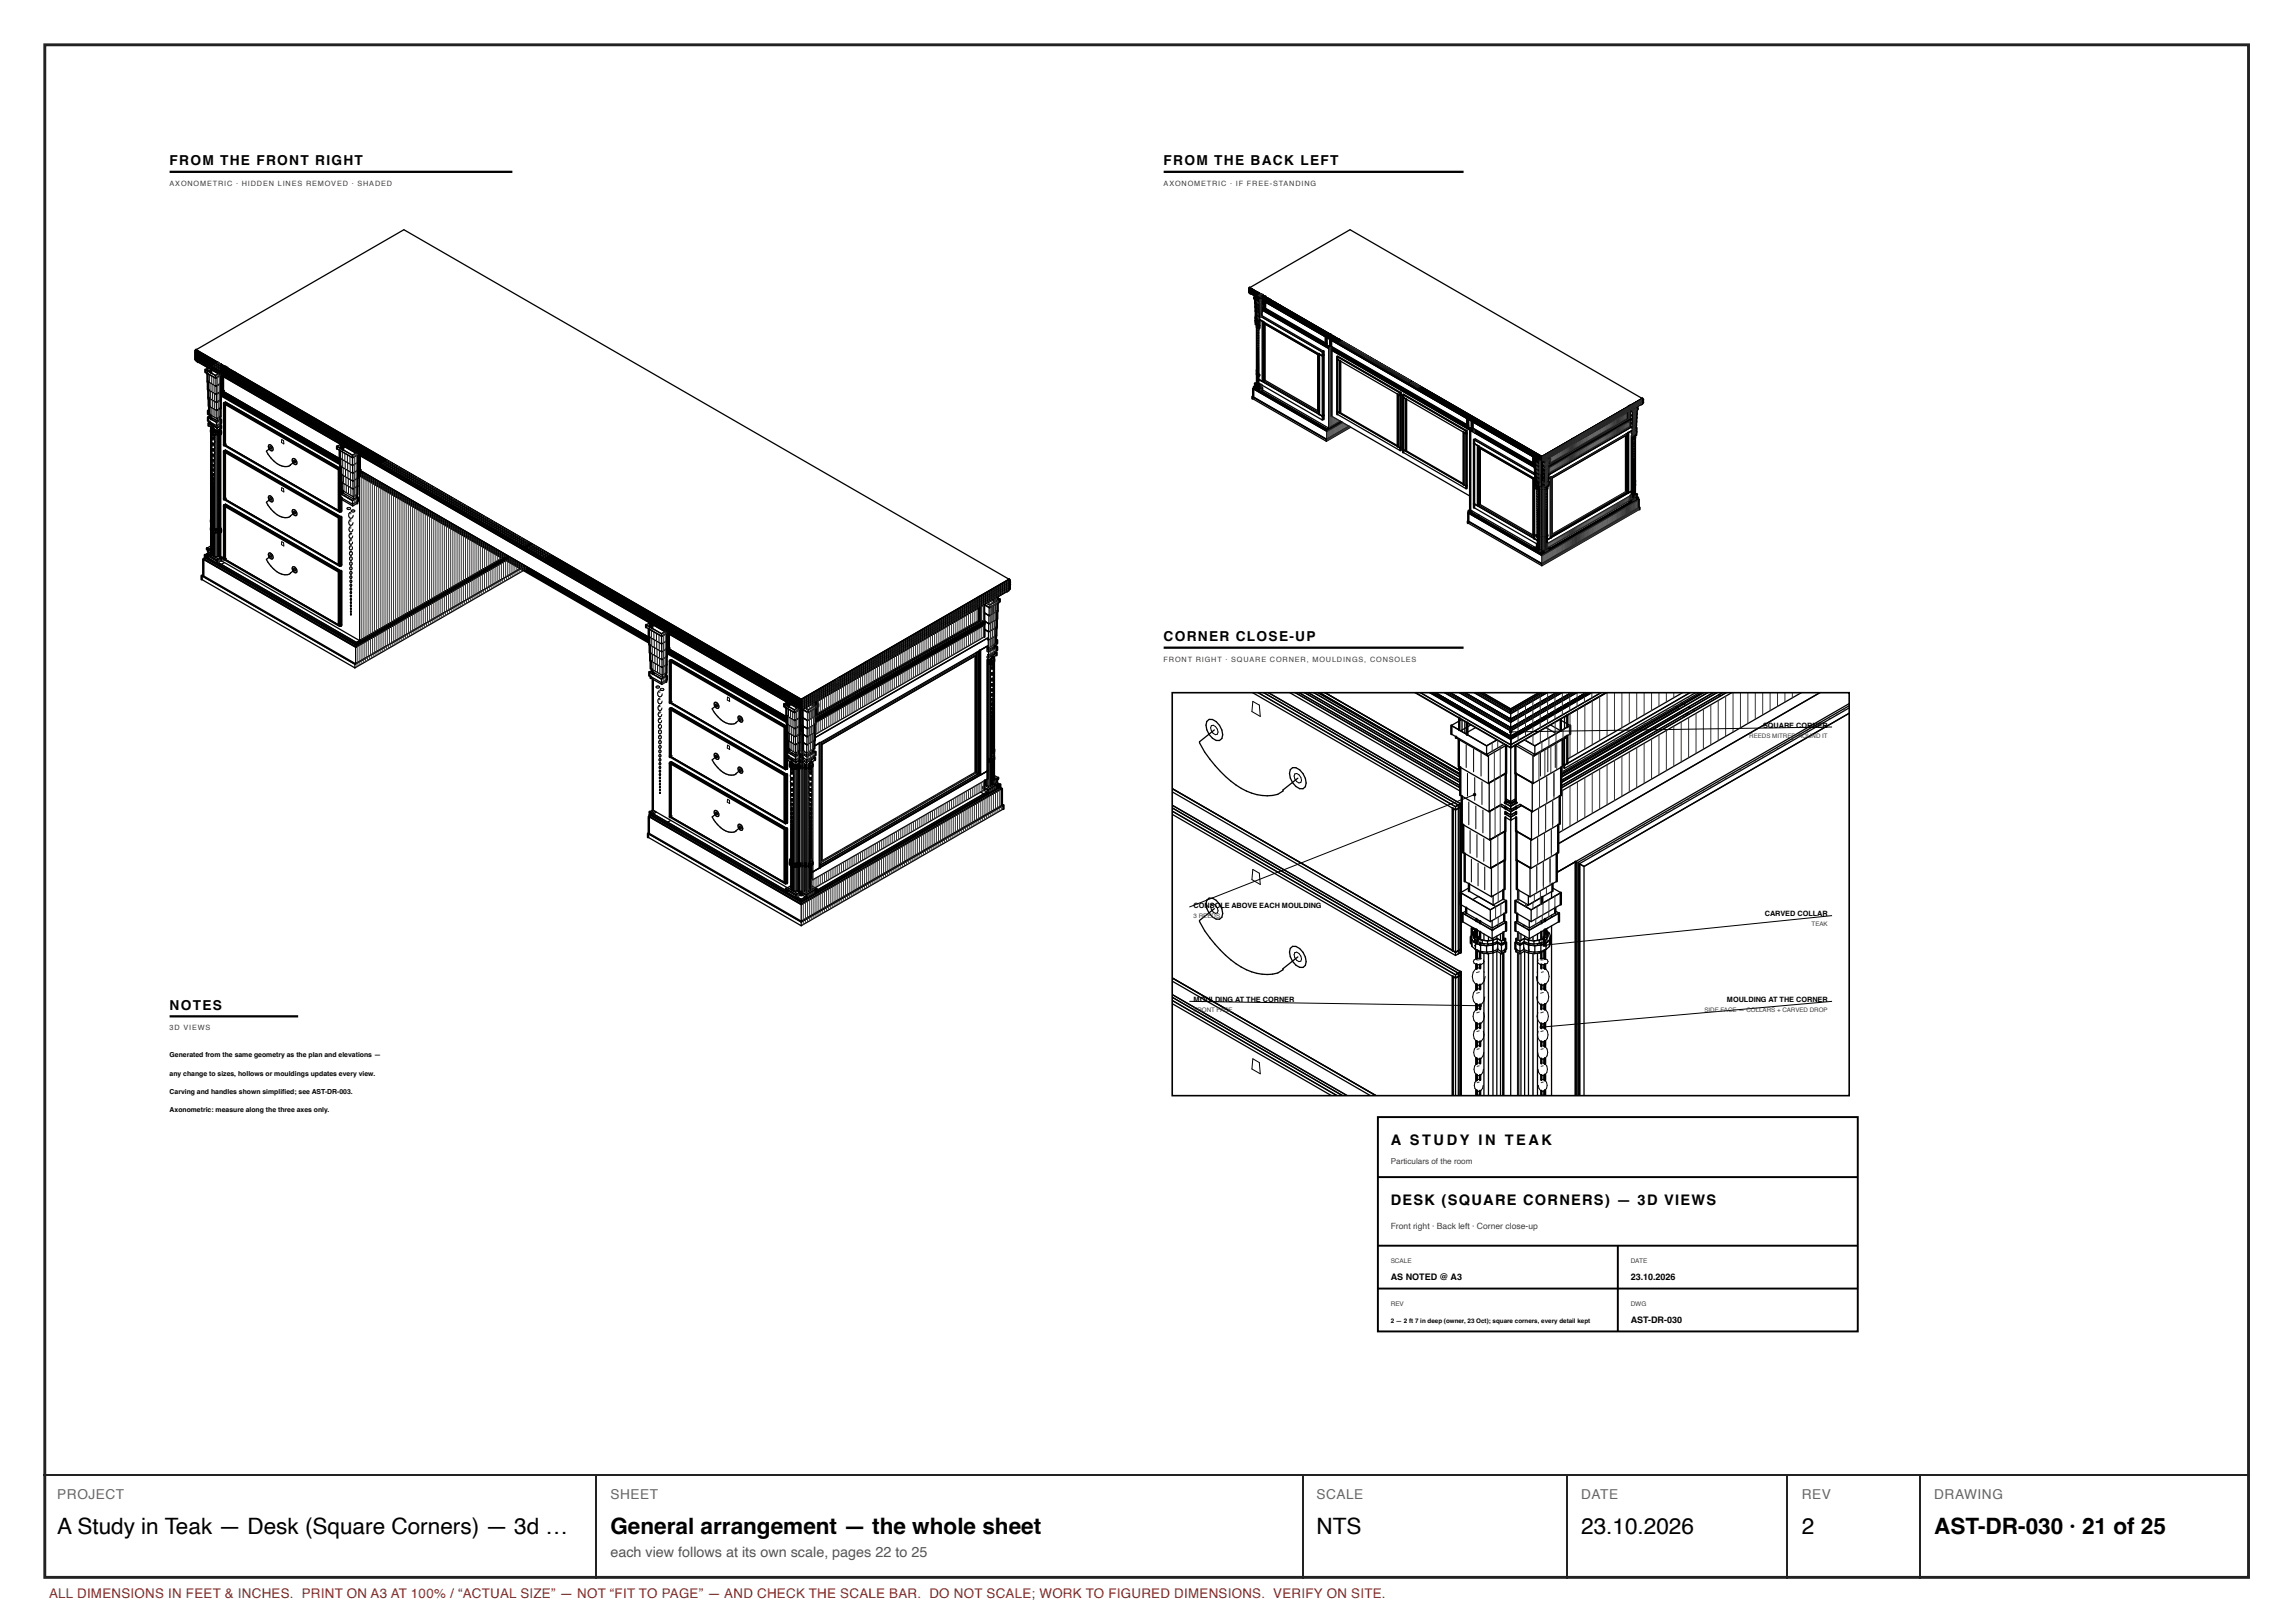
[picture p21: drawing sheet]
<svg xmlns="http://www.w3.org/2000/svg" width="420mm" height="297mm" viewBox="0 0 420 297" stroke-linecap="round" stroke-linejoin="round" font-family="sans-serif">
<defs><g id="words">
<g font-size="4.1">
<text x="10.5" y="280.7">A Study in Teak — Desk (Square Corners) — 3d …</text>
<text x="111.8" y="280.7">General arrangement — the whole sheet</text>
<text x="241" y="280.7">NTS</text>
<text x="289.5" y="280.7">23.10.2026</text>
<text x="329.9" y="280.7">2</text>
<text x="354.1" y="280.7">AST-DR-030 · 21 of 25</text>
</g>
<g font-size="2.7">
<text x="254.6" y="209.5">A S T U D Y I N T E A K</text>
<text x="254.6" y="220.5">DESK (SQUARE CORNERS) — 3D VIEWS</text>
</g>
<text font-size="2.6" fill="#555" x="111.8" y="285">each view follows at its own scale, pages 22 to 25</text>
<g font-size="2.5">
<text x="31.1" y="30.3">FROM THE FRONT RIGHT</text>
<text x="213.1" y="30.3">FROM THE BACK LEFT</text>
<text x="213.1" y="117.3">CORNER CLOSE-UP</text>
<text x="31.1" y="184.8">NOTES</text>
</g>
<g font-size="2.5" fill="#666">
<text x="10.5" y="274.4">PROJECT</text>
<text x="111.8" y="274.4">SHEET</text>
<text x="241" y="274.4">SCALE</text>
<text x="289.5" y="274.4">DATE</text>
<text x="329.9" y="274.4">REV</text>
<text x="354.1" y="274.4">DRAWING</text>
</g>
<text font-size="2.4" fill="#a51d17" x="9" y="292.4">ALL DIMENSIONS IN FEET &amp; INCHES. PRINT ON A3 AT 100% / “ACTUAL SIZE” — NOT “FIT TO PAGE” — AND CHECK THE SCALE BAR. DO NOT SCALE; WORK TO FIGURED DIMENSIONS. VERIFY ON SITE.</text>
<text font-size="1.6" fill="#3d3d3d" x="254.6" y="224.8">Front right · Back left · Corner close-up</text>
<g font-size="1.6">
<text x="254.6" y="234.2">AS NOTED @ A3</text>
<text x="298.6" y="234.2">23.10.2026</text>
<text x="298.6" y="242.1">AST-DR-030</text>
</g>
<text font-size="1.5" fill="#3d3d3d" x="254.6" y="213.1">Particulars of the room</text>
<g font-size="1.3" fill="#3d3d3d">
<text x="31.1" y="34">AXONOMETRIC · HIDDEN LINES REMOVED · SHADED</text>
<text x="213.1" y="34">AXONOMETRIC · IF FREE-STANDING</text>
<text x="213.1" y="121.1">FRONT RIGHT · SQUARE CORNER, MOULDINGS, CONSOLES</text>
<text x="31.1" y="188.6">3D VIEWS</text>
</g>
<g font-size="1.3">
<text x="322.8" y="133.2">SQUARE CORNER</text>
<text x="218.5" y="166.1">CONSOLE ABOVE EACH MOULDING</text>
<text x="323.1" y="167.7">CARVED COLLAR</text>
<text x="218.5" y="183.4">MOULDING AT THE CORNER</text>
<text x="316.2" y="183.4">MOULDING AT THE CORNER</text>
<text x="31.1" y="193.4">Generated from the same geometry as the plan and elevations —</text>
<text x="31.1" y="196.8">any change to sizes, hollows or mouldings updates every view.</text>
<text x="31.1" y="200.2">Carving and handles shown simplifi ed; see AST-DR-003.</text>
<text x="31.1" y="203.6">Axonometric: measure along the three axes only.</text>
</g>
<g font-size="1.2" fill="#3d3d3d">
<text x="254.6" y="231.1">SCALE</text>
<text x="298.6" y="231.1">DATE</text>
<text x="254.6" y="238.9">REV</text>
<text x="298.6" y="238.9">DWG</text>
</g>
<g font-size="1.1" fill="#3d3d3d">
<text x="320.3" y="135">REEDS MITRED ROUND IT</text>
<text x="218.5" y="167.9">3 REEDS</text>
<text x="331.7" y="169.5">TEAK</text>
<text x="218.5" y="185.2">FRONT FACE</text>
<text x="312.1" y="185.2">SIDE FACE — COLLARS + CARVED DROP</text>
</g>
<text font-size="1.1" x="254.6" y="242.1">2 — 2 ft 7 in deep (owner, 23 Oct); square corners, every detail kept</text>
</g></defs>
<path d="M8.2 8.2h403.5v280.5h-403.5z" fill="none" stroke="#222" stroke-width=".53"/>
<path d="M31.1 31.4h62.7M213.1 31.4h54.9M213.1 118.5h54.9M31.1 186h23.5" fill="none" stroke="#000" stroke-width=".41"/>
<g fill="none" stroke="#000" stroke-width=".18">
<path d="M230 54.9v.6M230 55.6v.6M230.1 56.3v.6M230.1 57.1v.5M230.1 57.8v.5M230.2 55v.6M230.2 55.7v.6M230.3 56.4v.6M230.3 57.2v.5M230.3 57.9v.6M230.4 55.1v.6M230.4 55.8v.6"/>
<path d="M230.4 56.5v.6M230.5 57.3v.5M230.5 58v.5M38.4 68.7v1.1M38.5 70.1v1.2M38.5 71.6v1.2M38.6 73.1v1.2M38.7 74.6v1.2M38.8 68.9v1.2M38.8 70.4v1.2M38.9 71.9v1.1M38.9 73.3v1.2"/>
<path d="M39 74.8v1.2M39.2 69.1v1.2M39.2 79.8l-.4 .1a.24 .24 0 0 0 .2 .3 .24 .24 0 0 0 .3-.3M39.2 70.6v1.2M39.3 72.1v1.2M39.3 73.6v1.1M39.4 75v1.2M230.3 65.8v.2l.1-.2M230.3 66.2v-.1l.1 .1M230.3 66.2v.1M230.3 66.5v-.1l.1 .1M230.3 66.5h.1"/>
<path d="M230.3 66.7v.1M230.3 66.7h.1M230.3 66.9v.2l.1-.2M230.3 66.8h.1M230.3 67.3v-.1l.1 .1M230.3 67.4v.1M230.3 67.3h.1M230.3 67.5h.1M230.3 67.7v.1M230.3 65.8h.1M230.3 66.3h.1M230.3 68h.1"/>
<path d="M230.3 67.9v.1M230.3 66.9h.1M230.3 67.4h.1M230.3 67.9h.1M230.3 67.8h.1M230.3 60.5l-.1 .2v.2h.2l.1-.2M230.3 61l-.1 .3 .1 .1h.1l.1-.1M230.3 61.5l-.1 .2 .1 .2h.1l.1-.3M230.3 62l-.1 .2 .1 .2 .1-.1v-.2M230.3 62.5l-.1 .2 .1 .1 .2-.1M230.3 62.9v.3l.2-.1M230.4 67.7h-.1"/>
<path d="M230.4 66.9h.1M230.4 67.4h.1M230.4 67.7h.1M230.4 63.3l-.2 .3h.1l.1-.1M230.4 65.8h.1M230.4 64.8l-.1 .2 .1-.1M230.4 67.4v.1M230.4 67.3h.1M230.4 67.5h.1M230.4 67.7v.1M230.4 63.8l-.2 .1 .2 .1v-.1M230.4 64.1l-.2 .1 .1 .2 .1-.2"/>
<path d="M230.4 64.5h-.2l.1 .2 .1-.2M230.4 66.2v.1M230.4 66.5h.1M230.4 66.7v.1M230.4 60.3l-.2 .1h.1l.2-.1M230.5 60.6h.1M299 78.3v.5M299 77.5v.6M299.1 76.8v.6M299.1 76.1v.6M299.1 75.4v.6M299.2 78.1v.6"/>
<path d="M299.2 77.4v.6M299.2 76.7v.6M299.3 76v.6M299.3 75.3v.5M299.3 78.1v.5M299.4 77.3v.6M299.4 76.6v.6M299.4 75.9v.6M299.5 75.2v.5M39 80.3a.43 .43 0 0 0-.3 .5 .43 .43 0 0 0 .5 .4l.2-.4M39 81.4a.4 .4 0 0 0-.3 .5 .4 .4 0 0 0 .5 .3l.2-.4M39 82.4a.38 .38 0 0 0-.3 .5 .38 .38 0 0 0 .5 .3l.1-.5"/>
<path d="M39 85.3l-.2 .2v.3l.2 .2 .3-.4M39 83.4a.36 .36 0 0 0-.2 .5 .36 .36 0 0 0 .4 .2l.1-.5M39 84.4a.34 .34 0 0 0-.2 .4 .34 .34 0 0 0 .4 .2l.1-.3M39.1 86.2a.28 .28 0 0 0-.3 .3 .28 .28 0 0 0 .4 .2l.1-.2M39.1 89.3a.22 .22 0 0 0-.2 .2 .22 .22 0 0 0 .2 .2l.1-.3M39.1 88.5a.23 .23 0 0 0-.3 .3 .23 .23 0 0 0 .3 .2l.1-.4M39.1 87a.26 .26 0 0 0-.3 .3 .26 .26 0 0 0 .3 .2l.2-.2M39.1 87.8a.25 .25 0 0 0-.3 .2 .25 .25 0 0 0 .3 .3l.1-.4M39.3 80.5h.1M49.4 81.7l.2 .1 .1 .4-.2-.1zM49.4 91.1h.2l.1 .4h-.2zM51.6 80.4l.3 .2 .1 .6-.5-.2z"/>
<path d="M51.6 89.2l.3 .2 .1 .6-.5-.2zM51.6 99.1l.3 .2 .1 .6-.5-.2zM53.8 84.2l.3 .2v.3l-.2-.1zM53.8 93.6l.3 .2v.2h-.2zM62.7 82.8v1.1M62.7 84.2v1.2M62.8 85.7v1.1M62.9 87.2v1.1M63 88.6v1.2M63.1 83.1v1.1M63.2 84.5v1.2M63.3 86v1.1"/>
<path d="M63.3 87.4v1.2M63.4 88.9v1.1M63.6 93l.3-.1 .3 .1a.29 .29 0 0 1-.3 .3 .29 .29 0 0 1-.3-.3zM63.6 83.3v1.2M63.7 84.8v1.1M63.7 86.2v1.2M63.8 87.7v1.1M63.8 89.1v1.1M64.1 83.6v1.1M64.1 85v1.2M64.2 86.5v1.1M64.2 87.9v1.1"/>
<path d="M64.2 89.3v1.2M64.2 93.7a.54 .54 0 0 0-.4 .7 .54 .54 0 0 0 .7 .4l.2-.5M64.2 95.1a.5 .5 0 0 0-.3 .6 .5 .5 0 0 0 .5 .4l.2-.5M64.2 96.4a.47 .47 0 0 0-.3 .5 .47 .47 0 0 0 .5 .4l.2-.4M64.3 93.4l.3-.1 .3 .1a.29 .29 0 0 1-.3 .3 .29 .29 0 0 1-.3-.3zM64.4 99.9a.35 .35 0 0 0-.4 .4 .35 .35 0 0 0 .4 .3l.1-.5M64.4 98.8a.38 .38 0 0 0-.5 .4 .38 .38 0 0 0 .5 .4l.2-.4M64.4 97.7a.41 .41 0 0 0-.5 .4 .41 .41 0 0 0 .5 .4l.2-.4M281.2 84.4v.6M281.2 85.2v.5M281.2 85.9v.5M281.3 86.6v.6"/>
<path d="M281.3 87.3v.6M281.4 84.5v.6M281.4 85.3v.5M281.4 86v.6M281.4 96.6h.1M281.4 97l.1 .1M281.5 86.7v.6M281.5 94.7h.1l-.1 .2zM281.5 96.7v.1M281.5 96.8h.1M281.5 97h-.1M281.5 97.5h.1"/>
<path d="M281.5 95.3v.2zM281.5 97.4v.1M281.5 96.6h.1M281.5 96.7h.1M281.5 87.4v.6M281.5 97.2v.1M281.5 90.1l-.2 .2 .1 .2h.2l.1-.2M281.5 90.6l-.1 .3 .1 .1 .1-.2M281.5 91.1l-.2 .2 .1 .2h.2v-.3M281.5 91.6l-.1 .2v.1l.2-.1v-.1M281.5 92l-.1 .2v.1l.2-.1M281.5 92.5l-.1 .2 .1 .1 .1-.2"/>
<path d="M281.5 92.9l-.1 .2 .1 .1 .1-.2M281.5 92.9h.1M281.5 96.2v.1M281.5 95.9v.2M281.5 95.6v.2M281.5 95.6h.1M281.5 95.9h.1M281.5 96.4l-.1 .2M281.5 96.2h.1M281.5 96.4v.1M281.5 96.9v.1M281.5 97.2h.1"/>
<path d="M281.5 97.4h.1M281.5 96.3h.1M281.5 96.5v.1M281.5 97h.1M281.5 97.1h.1M281.5 97.3h.1M281.5 95.8h.1M281.5 95.5h.1M281.5 96.1h.1M281.5 94.4h-.1l.1 .2 .1-.2M281.5 93.3l-.1 .2 .1 .1 .1-.2M281.5 93.7h-.1v.2l.2-.2"/>
<path d="M281.5 94l-.1 .1 .1 .1 .1-.1M281.5 97v.1M281.6 84.6v.6M281.6 89.8l-.2 .1 .2 .1v-.1M281.6 94.9h-.1M281.6 85.4v.5M281.6 86.1v.6M281.6 86.8v.6M281.6 90.2h.1M281.6 87.5v.6M283 87.5v.6M283 86.8v.6"/>
<path d="M283 90.2h.1M283 86.1v.6M283 85.4v.5M283 89.8l.2 .1h-.2M283 94.9h.1M283.1 84.6v.6M283.1 93.3l.1 .2-.1 .1-.1-.2M283.1 93.7h.1v.2l-.2-.2M283.1 96.6v-.2l.1 .2M283.1 96.6h.1M283.1 97v.1M283.1 94.4h.1v.2l-.2-.2"/>
<path d="M283.1 94l.1 .1v.1l-.2-.1M283.1 94.7h.1l-.1 .2zM283.1 96.7v.1M283.1 96.8h.1M283.1 97h.1M283.1 97.5h.1M283.1 92.9l.1 .2-.1 .1-.1-.2M283.1 97.4v.1M283.1 96.7h.1M283.1 97.2v.1M283.1 97.1h.1M283.1 97.4h.1"/>
<path d="M283.1 97.3h.1M283.1 92.5l.1 .2-.1 .1-.1-.2M283.1 97.4l.1 .1M283.1 96.9l.1 .1M283.1 90.1l.2 .3-.2 .1-.2-.2M283.1 90.6l.1 .3-.1 .1-.1-.2M283.1 91.1l.1 .1v.3h-.2v-.3M283.1 91.6l.1 .1v.2h-.2v-.2M283.1 92l.1 .1v.2l-.2-.1M283.1 96.9v.1M283.1 97.2h.1M283.1 87.4v.6"/>
<path d="M283.2 86.7v.6M283.2 97.2h.1M283.2 97h.1M283.2 97.5h-.1M283.2 96.7v.1M283.2 96.8h-.1M283.2 96.6h-.1M283.2 97l-.1 .1M283.2 97.2l-.1 .1M283.2 86v.6M283.2 85.3v.5M283.2 84.5v.6"/>
<path d="M283.3 87.3v.6M283.3 86.6v.6M283.4 85.9v.5M283.4 85.2v.5M283.4 84.4v.6M299 80.6v.1M299 80.9h.1M299 80.6h.1M299.1 80.6h.2l-.3 .1M299.1 84l.2 .2-.1 .1-.1-.1M299.1 84.4l.1 .1v.1l-.1-.1M299.1 84.8h.1v.2l-.1-.2"/>
<path d="M299.1 87.2l.1 .1M299.1 85.1l.1 .1v.1l-.1-.1M299.1 85.8l.1 .1zM299.1 87.7v.1M299.1 88.2h.1M299.1 87.8h.1M299.1 88h.1M299.1 87.9v.1M299.1 88.2v.1M299.1 83.6l.2 .2-.1 .1-.2-.1M299.1 86.4l.1 .1zM299.1 86.7l.1 .1z"/>
<path d="M299.1 87.2h.1M299.1 87.7h.1M299.1 87.9h.1M299.1 88.3h.1M299.2 80.8l.1 .2-.1 .2h-.1l-.1-.2M299.2 81.3l.1 .3-.1 .1-.2-.2M299.2 81.8l.1 .2-.1 .2-.2-.1v-.2M299.2 82.3l.1 .1-.1 .2h-.2v-.2M299.2 82.8h.1l-.1 .3-.2-.2M299.2 83.2v.3l-.2-.1M299.2 86.1v.2M299.2 86.1h.1"/>
<path d="M299.2 86.4h.1M299.2 86.6v.1M299.2 86.9v.2M299.2 86.9h.1M299.2 87.2h-.1M299.2 87.2h.1M299.2 87.4v.2M299.2 87.4h.1M299.2 87.7h-.1M299.2 87.7h.1M299.2 87.9h-.1M299.2 87.9h.1"/>
<path d="M299.2 88.1l-.1 .1M299.2 88.1v.1M299.2 87.9v.1M299.2 88h.1M299.2 86.9v.1M299.2 87.1h.1M299.2 87.2v.1M299.2 87.3h.1M299.2 87.6h.1M299.2 87.4v.1M299.2 87.7v.1M299.2 87.8h.1"/>
<path d="M299.2 85.9v.1M299.2 86.1v.1M299.2 86.2v.1M299.2 88.2h.1M299.2 88.2v.1M299.2 87.5v.1M299.2 87v.1M299.2 87.5h.1M299.2 87h.1M49.4 101.5l.3 .2v.3l-.3-.2zM53.8 104l.3 .2v.3l-.2-.1zM64.1 101a.33 .33 0 0 1 .4 .3 .33 .33 0 0 1-.4 .3 .43 .43 0 0 1 0-.6z"/>
<path d="M64.1 101.9a.3 .3 0 0 1 .4 .3 .3 .3 0 0 1-.4 .3l-.1-.3zM64.1 102.9a.28 .28 0 0 1 .4 .2 .28 .28 0 0 1-.4 .3l-.1-.3zM119.3 115.5v1.1M119.3 116.9v1.2M119.4 118.4v1.1M119.5 119.8v1.2M119.7 115.7v1.2M119.8 117.2v1.1M119.9 118.6v1.2M120.2 116v1.1M120.2 117.4v1.2M120.3 118.9v1.1"/>
<path d="M120.7 116.3v1.1M120.7 117.7v1.1M120.7 119.1v1.2M181.3 117v1.2M181.3 115.6v1.1M181.4 114.1v1.2M181.4 112.6v1.2M181.5 111.1v1.2M181.6 116.8v1.2M181.7 115.4v1.1M181.8 113.9v1.1M181.8 112.4v1.2"/>
<path d="M181.9 110.9v1.2M182 116.6v1.2M182.1 115.1v1.2M182.1 113.6v1.2M182.2 112.1v1.2M182.3 110.7v1.1M119.6 121.3v1.1M119.9 120.1v1.1M120 121.5v1.2M120.1 125.6l.3-.1 .3 .1a.29 .29 0 0 1-.3 .3 .29 .29 0 0 1-.3-.3zM120.3 120.3v1.2M120.4 121.8v1.1"/>
<path d="M120.7 133.6a.33 .33 0 0 1 .4 .3 .33 .33 0 0 1-.4 .4 .43 .43 0 0 1 0-.7zM120.7 135.5a.28 .28 0 0 1 .4 .3 .28 .28 0 0 1-.4 .3l-.1-.3zM120.8 120.6v1.1M120.8 122v1.2M120.8 126.4a.54 .54 0 0 0-.4 .6 .54 .54 0 0 0 .6 .4l.2-.4M120.8 127.8a.5 .5 0 0 0-.4 .6 .5 .5 0 0 0 .6 .3l.2-.4M120.8 129.1a.47 .47 0 0 0-.3 .5 .47 .47 0 0 0 .5 .4l.2-.5M120.9 126.1l.3-.1 .3 .1a.29 .29 0 0 1-.3 .3 .29 .29 0 0 1-.3-.3zM121 132.6a.35 .35 0 0 0-.5 .3 .35 .35 0 0 0 .5 .4l.1-.6M121 131.5a.38 .38 0 0 0-.5 .4 .38 .38 0 0 0 .5 .3l.1-.3M121 130.3a.41 .41 0 0 0-.5 .4 .41 .41 0 0 0 .5 .4l.2-.4M131 128.9l.4 .1v.3h-.3z"/>
<path d="M131 138.2l.4 .2v.2h-.3zM133.2 127.6l.3 .2 .1 .6-.4-.3zM133.2 136.4l.3 .2 .1 .6-.4-.3zM135.4 131.4l.3 .1v.3l-.3-.2zM144.4 129.8v1.2M144.4 131.3v1.2M144.5 132.8v1.2M144.6 134.3v1.2M144.6 135.8v1.2M144.8 130.1v1.2M144.8 131.6v1.2M144.9 133v1.2"/>
<path d="M144.9 134.5v1.2M145 136v1.2M145.1 130.3v1.2M145.2 131.8v1.2M145.2 133.3v1.2M145.3 134.8v1.1M145.3 136.2v1.2M148.1 136.2v1.2M148.1 134.8v1.1M148.2 133.3v1.2M148.2 131.8v1.2M148.3 130.3v1.2"/>
<path d="M148.4 136v1.2M148.5 134.5v1.2M148.5 133v1.2M148.6 131.6v1.2M148.6 130.1v1.2M148.8 135.8v1.2M148.8 134.3v1.2M148.9 132.8v1.2M149 131.3v1.2M149 129.8v1.2M181.3 122.5h.1M181.5 121.8l.4 .1a.24 .24 0 0 1-.3 .3 .24 .24 0 0 1-.2-.3"/>
<path d="M181.5 129a.26 .26 0 0 1 .3 .3 .26 .26 0 0 1-.3 .2l-.1-.2M181.5 129.8a.25 .25 0 0 1 .3 .2 .25 .25 0 0 1-.3 .3l-.1-.4M181.5 130.5a.23 .23 0 0 1 .3 .3 .23 .23 0 0 1-.3 .2l-.1-.4M181.5 131.3a.22 .22 0 0 1 .3 .2 .22 .22 0 0 1-.3 .2v-.3M181.5 128.2a.28 .28 0 0 1 .3 .3 .28 .28 0 0 1-.3 .2l-.1-.2M181.6 122.3a.43 .43 0 0 1 .3 .5 .43 .43 0 0 1-.5 .4l-.1-.4M181.6 125.4a.36 .36 0 0 1 .3 .5 .36 .36 0 0 1-.4 .2l-.1-.5M181.6 123.4a.41 .41 0 0 1 .3 .5 .41 .41 0 0 1-.4 .3l-.2-.4M181.6 124.5a.38 .38 0 0 1 .3 .4 .38 .38 0 0 1-.4 .3l-.1-.6M181.6 126.4a.34 .34 0 0 1 .3 .4 .34 .34 0 0 1-.4 .2l-.2-.3M181.6 127.3l.2 .2v.3l-.3 .1-.1-.3M221.8 132.8a1.05 1.05 0 0 1 1 .4 1.05 1.05 0 0 1 .1 1.2 1.05 1.05 0 0 1-1.1-.5 1.05 1.05 0 0 1 0-1.1z"/>
<path d="M229.4 128.4l1.2 .6 .1 2.1-1.5-.9zM268.5 136.3v4.2M269.8 137.1v4.1M271.2 137.9v4.1M282 137.9v4.1M283.4 137.1v4.1M284.8 136.3v4.2M335.4 133l-58.8 .9M131 148.6l.4 .2v.3l-.4-.2zM133.2 146.3l.3 .2 .1 .6-.4-.3zM135.4 140.7l.3 .2v.3l-.3-.2zM135.4 151.2h.2l.1 .4-.3-.2z"/>
<path d="M145 141.5a.43 .43 0 0 0-.3 .5 .43 .43 0 0 0 .5 .4l.2-.4M145 142.6a.4 .4 0 0 0-.3 .5 .4 .4 0 0 0 .5 .3l.1-.4M145 143.6a.38 .38 0 0 0-.3 .5 .38 .38 0 0 0 .5 .3l.1-.6M145 146.5l-.2 .1v.4l.2 .1 .3-.3M145 144.6a.36 .36 0 0 0-.3 .5 .36 .36 0 0 0 .5 .2l.1-.5M145 145.6a.34 .34 0 0 0-.2 .4 .34 .34 0 0 0 .4 .2l.1-.3M145.1 147.4a.28 .28 0 0 0-.3 .3 .28 .28 0 0 0 .3 .2l.2-.2M145.1 150.5a.22 .22 0 0 0-.3 .2 .22 .22 0 0 0 .3 .2l.1-.4M145.1 149.7a.23 .23 0 0 0-.3 .3 .23 .23 0 0 0 .3 .2l.1-.4M145.1 148.2a.26 .26 0 0 0-.3 .3 .26 .26 0 0 0 .3 .2l.1-.2M145.1 149a.25 .25 0 0 0-.3 .2 .25 .25 0 0 0 .3 .3l.1-.4M145.2 141l-.4 .1a.24 .24 0 0 0 .2 .2 .24 .24 0 0 0 .3-.2"/>
<path d="M145.3 141.7h.1M148.1 141.7h.1M148.2 141l.4 .1a.24 .24 0 0 1-.2 .2 .24 .24 0 0 1-.3-.2M148.3 148.2a.26 .26 0 0 1 .3 .3 .26 .26 0 0 1-.3 .2l-.1-.2M148.3 149a.25 .25 0 0 1 .3 .2 .25 .25 0 0 1-.3 .3l-.1-.4M148.3 149.7a.23 .23 0 0 1 .3 .3 .23 .23 0 0 1-.3 .2l-.1-.4M148.3 150.5a.22 .22 0 0 1 .2 .2 .22 .22 0 0 1-.2 .2l-.1-.4M148.3 147.4a.28 .28 0 0 1 .3 .3 .28 .28 0 0 1-.3 .2l-.2-.2M148.4 146.5l.2 .1v.4l-.2 .1-.3-.3M148.4 141.5a.43 .43 0 0 1 .3 .5 .43 .43 0 0 1-.5 .4l-.2-.4M148.4 144.6a.36 .36 0 0 1 .2 .5 .36 .36 0 0 1-.4 .2l-.1-.5M148.4 142.6a.4 .4 0 0 1 .3 .5 .4 .4 0 0 1-.5 .3l-.1-.4"/>
<path d="M148.4 143.6a.38 .38 0 0 1 .3 .5 .38 .38 0 0 1-.5 .3l-.1-.6M148.4 145.6a.34 .34 0 0 1 .2 .4 .34 .34 0 0 1-.4 .2l-.1-.3M229.4 159.1l1.2 .7 .1 2.1-1.5-.9zM237.1 141.6a1.06 1.06 0 0 1 1 .5 1.06 1.06 0 0 1 .1 1.1 1.05 1.05 0 0 1-1.1-.4 1.05 1.05 0 0 1 0-1.2zM268.7 141.5v4.2M268.9 146.8v4.1M269.2 152v4.2M269.4 157.2v4.2M270 145.4l-52.2 20.6M270 142.3v4.2M270.2 147.5v4.2M270.4 152.7v4.2"/>
<path d="M270.6 157.9v4.2M271.3 143.1v4.1M271.5 148.3v4.1M271.7 153.5v4.1M271.8 158.7v4.1M281.4 158.7v4.1M281.5 153.5v4.1M281.7 148.3v4.1M281.9 143.1v4.1M282.6 157.9v4.2M282.8 152.7v4.2M283 147.5v4.2"/>
<path d="M283.2 142.3v4.2M283.8 157.2v4.2M284 152v4.2M284.3 146.8v4.1M284.5 141.5v4.2M221.8 165.5a1.05 1.05 0 0 1 1 .4 1.05 1.05 0 0 1 .1 1.2 1.05 1.05 0 0 1-1.1-.5 1.05 1.05 0 0 1 0-1.1zM237.1 174.3a1.05 1.05 0 0 1 1 .5 1.05 1.05 0 0 1 .1 1.1 1.05 1.05 0 0 1-1.1-.4 1.05 1.05 0 0 1 0-1.2zM270.7 177.1a1.66 1.66 0 0 0-1.1 1.6 1.66 1.66 0 0 0 1.1 1.6l.6-.2 .5-.6 .1-.8M271.2 175.5a1.09 1.09 0 0 0-1.4 .5 1.11 1.11 0 0 0 1.9 0l-.1-.3M271.7 177.8l.1 .1M281.5 177.8l-.1 .1M282 175.5a1.07 1.07 0 0 1 1.4 .5 1.11 1.11 0 0 1-1.9 0l.1-.3"/>
<path d="M282.5 177.1a1.66 1.66 0 0 1 1.1 1.6 1.66 1.66 0 0 1-1.1 1.6l-.6-.2-.5-.6-.1-.8M335.4 167.6l-52.7 5.4M217.8 183.2l53.2 .8M229.4 193.8l1.2 .7 .1 2-1.5-.9zM270.7 180.9a1.56 1.56 0 0 0-1.1 1.5 1.56 1.56 0 0 0 1.1 1.5l.6-.2 .4-.5 .1-.8M270.7 184.6a1.47 1.47 0 0 0-1 1.4 1.47 1.47 0 0 0 1 1.4 1.46 1.46 0 0 0 .9-2.1M270.7 188a1.38 1.38 0 0 0-.9 1.4 1.38 1.38 0 0 0 .9 1.3 1.36 1.36 0 0 0 .9-2M270.7 191.4a1.3 1.3 0 0 0-.9 1.2 1.3 1.3 0 0 0 .9 1.2l.5-.1 .3-.5 .2-.6M270.7 194.5a1.22 1.22 0 0 0-.8 1.2 1.22 1.22 0 0 0 .8 1.1l.5-.1 .3-.4 .1-.6M271 197.6l-.3-.1a1.15 1.15 0 0 0-.8 1.1 1.15 1.15 0 0 0 .8 1.1l.4-.1 .3-.4 .2-.6M282.2 197.6l.3-.1a1.14 1.14 0 0 1 .8 1.1 1.14 1.14 0 0 1-.8 1.1l-.4-.1-.3-.4-.1-.6M282.5 180.9a1.56 1.56 0 0 1 1.1 1.5 1.56 1.56 0 0 1-1.1 1.5l-.6-.2-.4-.5-.1-.8"/>
<path d="M282.5 184.6a1.47 1.47 0 0 1 1 1.4 1.47 1.47 0 0 1-1 1.4 1.46 1.46 0 0 1-.9-2.1M282.5 188a1.38 1.38 0 0 1 .9 1.4 1.38 1.38 0 0 1-.9 1.3 1.36 1.36 0 0 1-.9-2M282.5 191.4a1.3 1.3 0 0 1 .9 1.2 1.3 1.3 0 0 1-.9 1.2l-.5-.1-.3-.5-.2-.6M282.5 194.5a1.22 1.22 0 0 1 .8 1.2 1.22 1.22 0 0 1-.8 1.1l-.5-.1-.3-.4-.1-.6M335.4 183.2l-53.2 4.8M271.1 200.5l-.4-.1-.3 .2M282.1 200.5l.4-.1 .4 .2"/>
<circle cx="230.3" cy="65.6" r=".1"/>
<circle cx="230.3" cy="65.3" r=".1"/>
<circle cx="39" cy="90.2" r=".21"/>
<circle cx="39" cy="90.8" r=".19"/>
<circle cx="39" cy="93.2" r=".15"/>
<circle cx="39" cy="92" r=".17"/>
<circle cx="39" cy="95.7" r=".11"/>
<circle cx="39" cy="93.7" r=".14"/>
<circle cx="39" cy="95.2" r=".12"/>
<circle cx="39" cy="94.7" r=".13"/>
<circle cx="39" cy="94.2" r=".13"/>
<circle cx="39" cy="92.6" r=".16"/>
<circle cx="39.1" cy="91.4" r=".18"/>
<circle cx="281.5" cy="95.1" r=".09"/>
<circle cx="283.1" cy="95.4" r=".09"/>
<circle cx="283.1" cy="95.1" r=".09"/>
<circle cx="283.1" cy="95.7" r=".08"/>
<circle cx="283.1" cy="96.3" r=".07"/>
<circle cx="283.1" cy="96" r=".08"/>
<circle cx="299.2" cy="85.5" r=".1"/>
<circle cx="64.2" cy="104" r=".26"/>
<circle cx="64.2" cy="105.6" r=".23"/>
<circle cx="64.2" cy="104.8" r=".24"/>
<circle cx="64.2" cy="106.4" r=".21"/>
<circle cx="64.2" cy="107.1" r=".2"/>
<circle cx="64.2" cy="107.8" r=".19"/>
<circle cx="64.2" cy="108.4" r=".17"/>
<circle cx="64.2" cy="109.1" r=".16"/>
<circle cx="64.2" cy="109.7" r=".15"/>
<circle cx="64.2" cy="111.9" r=".11"/>
<circle cx="64.2" cy="111.4" r=".12"/>
<circle cx="64.2" cy="112.4" r=".1"/>
<circle cx="64.2" cy="110.3" r=".13"/>
<circle cx="64.2" cy="110.9" r=".13"/>
<circle cx="120.8" cy="136.7" r=".26"/>
<circle cx="120.8" cy="137.5" r=".25"/>
<circle cx="120.8" cy="138.3" r=".23"/>
<circle cx="120.8" cy="139" r=".21"/>
<circle cx="120.8" cy="139.8" r=".2"/>
<circle cx="120.8" cy="134.9" r=".3"/>
<circle cx="181.6" cy="132.2" r=".21"/>
<circle cx="181.6" cy="133.4" r=".18"/>
<circle cx="181.6" cy="132.8" r=".19"/>
<circle cx="181.6" cy="134" r=".17"/>
<circle cx="181.6" cy="137.2" r=".12"/>
<circle cx="181.6" cy="134.6" r=".16"/>
<circle cx="181.6" cy="135.7" r=".14"/>
<circle cx="181.6" cy="135.2" r=".15"/>
<circle cx="181.6" cy="136.7" r=".13"/>
<circle cx="181.6" cy="136.2" r=".13"/>
<circle cx="181.6" cy="137.7" r=".11"/>
<circle cx="120.8" cy="140.5" r=".18"/>
<circle cx="120.8" cy="141.1" r=".17"/>
<circle cx="120.8" cy="142.4" r=".15"/>
<circle cx="120.8" cy="143.5" r=".13"/>
<circle cx="120.8" cy="142.9" r=".14"/>
<circle cx="120.8" cy="144.1" r=".12"/>
<circle cx="120.8" cy="145.1" r=".1"/>
<circle cx="120.8" cy="144.6" r=".11"/>
<circle cx="120.8" cy="141.7" r=".16"/>
<circle cx="145" cy="151.3" r=".21"/>
<circle cx="145" cy="152" r=".19"/>
<circle cx="145" cy="153.8" r=".16"/>
<circle cx="145" cy="154.4" r=".15"/>
<circle cx="145" cy="153.2" r=".17"/>
<circle cx="145" cy="156.9" r=".11"/>
<circle cx="145" cy="154.9" r=".14"/>
<circle cx="145" cy="156.4" r=".12"/>
<circle cx="145" cy="155.9" r=".13"/>
<circle cx="145" cy="155.4" r=".13"/>
<circle cx="145.1" cy="152.6" r=".18"/>
<circle cx="148.3" cy="151.3" r=".21"/>
<circle cx="148.3" cy="152" r=".19"/>
<circle cx="148.3" cy="153.2" r=".17"/>
<circle cx="148.3" cy="153.8" r=".16"/>
<circle cx="148.3" cy="154.4" r=".15"/>
<circle cx="148.3" cy="155.4" r=".13"/>
<circle cx="148.3" cy="154.9" r=".14"/>
<circle cx="148.4" cy="156.9" r=".11"/>
<circle cx="148.4" cy="156.4" r=".12"/>
<circle cx="148.4" cy="155.9" r=".13"/>
<circle cx="148.4" cy="152.6" r=".18"/>
</g>
<g fill="none" stroke="#000" stroke-width=".24">
<path d="M228.7 52.9l53.6 30.9 18.4-10.7M228.7 53.1l53.6 30.9 18.4-10.7M228.7 53.3l53.6 30.9 18.4-10.6M228.7 53.5l53.6 30.9M228.8 52.7l53.5 30.9 18.4-10.6M228.8 52.7l53.5 30.9M228.8 52.7h.1M228.8 53.4l53.5 30.9M228.8 52.6l18.4-10.6 53.5 30.9-18.4 10.6zM228.8 52.9l53.5 31 18.4-10.7-18.4 10.6-53.5-30.9M228.8 53.1l53.5 31 18.4-10.7-18.4 10.6-53.5-30.8M228.8 53.3l53.5 31"/>
<path d="M228.9 53.6l53.4 30.9M228.9 52.8h.1M228.9 53h.1M228.9 53.2h.1M228.9 53.4v.1M229 52.8h.1M229 53.2l-.1 .1M229 53.5h.1M229.1 52.9h.1M229.1 53.1h.1M229.1 53.3v.1M229.1 53.6h.1"/>
<path d="M229.2 52.9h.1M229.2 53.1l-.1 .1M229.2 53.4h-.1M229.3 53h.1M229.3 53.2h.1M229.3 53.5h.1M229.4 53.3h-.1M229.4 53.7h-.1M229.4 53h.1M229.5 53.3v.1M229.5 53.1h.1M229.6 53.2h-.1"/>
<path d="M229.6 53.6h-.1M229.6 53.1h.1M229.6 53.8h.1M229.6 54.6l.9 .5M229.7 53.2h.1M229.7 53.7h.1M229.7 53.5h.1M229.8 54.7l.8 .5 .4-.3M229.8 53.7h.1M229.8 55.4l.8 .5M229.9 56.2l.7 .4M229.9 58.3l.2 .1"/>
<path d="M229.9 53.6h-.1M229.9 54.3l-.3 .1 .9 .5M229.9 56.9l.7 .4M229.9 53.4h.1M229.9 57.6l.7 .4M229.9 53.8h.1M230 53.3v.1M230 53.6h-.1M230 58.3l.6 .4M230 58h-.1l.1 .1M230 59.1l.7 .4v-.2M230 59.1h-.1l.8 .5v.2l-.8-.4"/>
<path d="M230 58.5l-.1 .1 .3 .1M230 58.6l.2 .1M230 53.9h.1M230.1 53.5h-.1M230.1 58.6l.6 .3v-.2M230.1 58.5l-.2 .1 .7 .5v.3l-.7-.5M230.1 53.9h.1M230.1 53.4h.1M230.1 59.2h.1M230.1 59.9l.1 .1M230.1 54.4l-.2 .1M230.1 53.7h.1"/>
<path d="M230.2 59.7h.1M230.2 53.5h-.1M230.2 60v.1M230.2 59.8v.1M230.2 59.8v.2M230.2 58.8h.3M230.2 53.5h.1M230.2 59.8h.1M230.2 53.7v.1M230.2 59.7v.1M230.2 60h.1M230.2 59.8l.2 .1"/>
<path d="M230.2 59.7l.2 .1M230.2 59.6v.1M230.2 59.9l.3 .1M230.2 59.9v.2M230.2 59.6v.2M230.2 59.5v.1M230.2 54.5l-.2 .1M230.3 54h-.1M230.3 59.6l-.1 .1M230.3 59.6l-.1-.1v.1M230.3 53.8h-.1M230.3 59.6v.3"/>
<path d="M230.3 59.7h.1M230.3 59.6h.1M230.3 59.3v.1M230.3 53.6h.1M230.4 53.6h.1M230.4 59.6v.2M230.4 59.9v.4M230.4 53.6v.1M230.4 59.8l.2 .1h-.2M230.4 59.8v.1M230.4 53.9h.1M230.4 54.1h.1"/>
<path d="M230.5 59.7v.1M230.5 59.9v.1M230.5 53.7h-.1M230.5 53.7h.1M230.5 54.9v.2M230.5 60v.1M230.5 54.2h.1M230.6 55.1v.8M230.6 55.8h.1M230.6 56.6l.3-.2 50.1 28.9M230.6 55.8l.4-.2-.4 .3M230.6 55.8v1.5"/>
<path d="M230.6 56.6h.1M230.6 57.3h.1M230.6 53.8h.1M230.6 58l.2-.1 11.3 6.5M230.6 57.3v1.4M230.6 58h.1M230.6 54h.1M230.7 53.8h.1M230.7 59.9l-.2 .1M230.7 54v.1M230.8 54.8l-.3 .1M230.8 57.9l-.2 .1"/>
<path d="M230.8 53.9h.1M230.8 58.6l-.2 .1M230.9 53.9h.1M230.9 56.4l50.1 29M231 53.9l-.1 .1M231 54.9l-.5 .2M231 57.7l11.3 6.6-.2 .1M231 57.1l-.4 .2M231 56.6l50 28.9M231 56.7l50 28.9M231 56.2l50 29-50-28.9M231 56.3l50 28.9"/>
<path d="M231 56.5h.1M231.1 56.7h.1M231.2 56.4h-.1M231.3 56.6h-.1M231.4 54.2v.1M231.4 54.4v.1M231.4 54.7h.1M231.4 56.5l-.1 .1M231.5 56.5l11.3 6.5M231.5 55.2v1.2M231.5 54.7h.1M231.5 56.4l11.3 6.5"/>
<path d="M231.5 56.4h.1l11.1 6.4M231.5 59.3l.2-.1 9.7 5.6-.1 .1zM231.6 54.8h.1M231.6 54.6h.1M231.7 54.8h.1M231.7 54.6h.1M231.8 54.9h.1M231.8 57h-.1M231.8 54.7h-.1M231.8 54.4v.1M231.8 54.7h.1M231.8 54.4h.1"/>
<path d="M231.9 57h-.1M231.9 57.1h-.1M231.9 54.5h.1M231.9 54.9v.1M232 54.5l-.1 .1M232 57.1l-.1 .1M232 56.9h-.1M232 57h-.1M232 54.5h.1M232 54.8h-.1M232 55h.1M232.1 56.9h-.1"/>
<path d="M232.1 54.9h.1M232.1 54.6h-.1M232.1 55v.1M232.1 54.6h.1M232.1 57.2h-.1M232.1 57.1h-.1M232.2 54.7h-.1M232.2 56.9l-.1 .1M232.2 54.7h.1M232.2 54.6h.1M232.2 57.1v.1M232.2 54.9h.1"/>
<path d="M232.3 57h-.1M232.3 54.9l-.1 .1M232.3 54.7h-.1M232.3 54.7h.1M232.3 57.1h.1M232.4 57l-.1 .1M232.4 54.8h.1M232.5 54.8h-.1M232.5 54.8h.1M232.8 55.5h.1M233 55.3l-.1 .1M233 55.6h.1"/>
<path d="M233.2 55.2l-.1 .1M233.2 55.2h.1M233.2 55.5h.1M233.4 55.4h.1M233.6 55.9v.1M233.7 56h.1M233.8 55.8h.1M233.8 56.1h.1M233.9 55.9h.1M234 56.1h-.1M234 55.7h.1M234 56h.1"/>
<path d="M234.1 55.8h.1M234.1 56h.1M234.2 55.8h.1M234.2 55.8v.1M234.3 55.9h.1M234.4 55.9h.1M35.8 64.5l110.9 64M35.8 64.9l110.9 64.1M35.8 65.3l110.9 64.1M35.8 65.8l110.9 64M35.9 64.2l110.8 63.9M35.9 64.6l110.8 64"/>
<path d="M35.9 65.1l110.8 63.9M35.9 65.5l110.8 64M35.9 64.5l-.1 .1 110.9 64.1M35.9 65l-.1 .1 110.9 64M35.9 65.4l-.1 .1 110.9 64.1 38.2-22.1-.1-.1-38.1 22M35.9 64l38.1-22 110.7 64-38 22zM36 66.1l110.7 63.9M36.1 64.3h.1M36.1 64.8h.1M36.1 65.2h.1M36.1 65.7h.1M36.2 64.3h.1"/>
<path d="M36.2 64.3l-.1 .1M36.2 64.8h-.1M36.2 65.3h-.1M36.3 65.7l-.1 .1M36.3 64.3h.1M36.5 64.5v.1M36.5 65h.1M36.5 65.4v.1M36.6 65.9h-.1M36.6 64.5h.1M36.6 64.6h-.1M36.6 65l-.1 .1"/>
<path d="M36.7 65.5h-.1M36.7 64.5h.1M36.9 64.8h.1M36.9 65.2h.1M36.9 65.7h.1M37 64.7h.1M37 64.8h-.1M37 65.3h.1M37 66.2h.1M37.1 64.8h.1M37.3 65h-.1M37.3 65.4v.1"/>
<path d="M37.4 64.9h.1M37.4 65.1h.1M37.4 66h.1M37.5 65h.1M37.5 66.5l109.2 63M37.6 68.1l1.8 1.1M37.7 65.2v.1M37.7 66.1v.1M37.8 65.2h.1M37.8 65.7v.1M37.8 68.3l1.7 .9M37.9 66.2l-.1 .1"/>
<path d="M38 69.8l1.5 .9M38.1 71.3l1.5 .9M38.1 77l1.5 .9M38.1 75.8l.4 .2M38.1 65.9h-.1M38.1 67.3l-.5 .3 1.8 1.1M38.1 72.8l1.5 .8 .8-.4M38.2 77.9l1.5 .9M38.2 65.5h-.1M38.2 74.3l1.5 .8M38.3 66.4l-.1 .1M38.3 65.5h.1"/>
<path d="M38.3 66l-.1 .1M38.3 75l-.2 .2 .2 .1M38.3 75.8l1.4 .8M38.4 77.5l1.3 .7M38.4 77.3l-.2 .2 1.5 .8M38.4 76.2l-.2 .1 .5 .3M38.4 76.3l.3 .2M38.4 66.5l-.1 .1M38.5 65.7h-.1M38.5 76.3l1.3 .7M38.5 76.1l-.4 .3 1.5 .9M38.5 66.6h.1"/>
<path d="M38.6 65.6h.1M38.6 79l.1 .2M38.6 77.6l.1 .1v-.1M38.6 67.6l-.5 .3M38.6 66.2h.1M38.7 78.6l.1 .2M38.7 78.9v.3M38.7 79.2l.2 .2M38.7 78.9l.2 .1M38.7 65.8h-.1M38.7 78.2l.2 .1-.2 .2v.4M38.7 76.8l.3-.2 .9 .5"/>
<path d="M38.8 65.7h.1M38.8 78.7v.1M38.8 78.2l.1 .1M38.8 66.3h-.1M38.8 79.3l.4 .2M38.8 79.2h.1M38.8 78.8v.2M38.8 78.7h.1M38.8 78.8l.4 .2M38.8 78.7l.4 .2M38.8 78.8h.1M38.9 78.6v.1"/>
<path d="M38.9 79v.4M38.9 79.4l.2 .1M38.9 79l.2 .1M38.9 78.3l-.1 .4M38.9 67.8l-.6 .3M38.9 66.8h-.1M38.9 78.5h.1M38.9 66.4h.1M39 78.4v.7M39 79.4v.4M39 78.7h.1M39 78.4h.1"/>
<path d="M39 77.8v.1M39 66h.1M39.1 78.4v.4M39.1 79v.1M39.1 79.5v.3M39.1 65.9h.1M39.1 79.1v.4M39.1 79.5h.3M39.1 79.1l.3 .1M39.2 66.1h-.1M39.2 78.9v.1M39.2 79.5h.1"/>
<path d="M39.2 79.5l.3 .1M39.2 79l.3 .1M39.2 78.9h.3M39.3 66h.1M39.3 66.6h-.1M39.3 67l-.1 .1M39.3 78.5v.4M39.3 79.1h.1M39.3 79.6v17.2M39.3 66.1v.1M39.4 66.1h.1M39.4 68.7v.5"/>
<path d="M39.4 79.2v.3M39.5 67.1l-.1 .1M39.5 69.1v.1M39.5 78.9v.2M39.5 79.5v.1M39.5 69.2v1.5M39.5 78.7v.2M39.5 79.1h.1M39.5 79.6v17.2M39.5 70.6l.1 1.6M39.6 72.1h.1M39.6 72.1l.1 3"/>
<path d="M39.6 73.6h.1M39.6 77.3v.6M39.7 66.3l-.1 .1M39.7 75.1h.1M39.7 66.8h-.1M39.7 75.1v1.5M39.7 66.3h.1M39.7 77.8v.4M39.7 78.3v.5M39.7 78.3h.1M39.7 78.2l.8-.3-.8 .4M39.8 79.4h.1"/>
<path d="M39.8 76.5v.5M39.8 78.8v23.1M39.8 77l.5-.3 .2 .1-.9 .5M39.9 66.9h-.1M40 78.7v.1M40 79h.1M40 79.5v17.2M40 78.1h.1M40 68.4l-.6 .3M40 79.5l-.5 .1M40 78.8v.1M40 79.4v.1"/>
<path d="M40 79.5l.2 .1M40 79.3h.1M40 78.9l-.5 .2M40 78.8l-.5 .1M40 78.9l.2 .2M40 78.8l.2 .1M40 79.4l-.6 .1M40 79l-.6 .2M40 79v.4M40 79l.2 .1M40.1 66.6h-.1M40.1 66.5h.1"/>
<path d="M40.2 71.8l22.1 12.8M40.2 78.5v.4M40.2 79.1h.1M40.2 79.6v17.2M40.2 78.9v.2M40.2 79.1v.5M40.2 79.1l.3-.1-.3 .1M40.2 71.8l-.6 .3M40.2 71.8l22.1 12.7M40.2 71.8l-.6 .4M40.2 66.7h.1M40.3 66.6h.1"/>
<path d="M40.3 78.7l.1 .1-.2 .1M40.4 68.6l-1 .6M40.4 76.2l-.7 .4M40.4 74.7l-.7 .4M40.4 79.5l-.2 .1M40.4 72.2l21.9 12.6M40.4 72.4l21.9 12.7M40.4 72.3l21.9 12.6M40.4 71.7h.1M40.5 71.5l.2 .1M40.5 71.6l21.8 12.6M40.5 71.6l21.8 12.6-.1 .1"/>
<path d="M40.5 71.7l21.8 12.6M40.5 78.4l-.8 .4M40.5 79.3l-.3 .2-.2-.1M40.5 68.7l-1 .5M40.5 70.1l-1 .6M40.5 77.4l-.9 .5M40.5 71.9l-.1 .1M40.7 72.3l-.1 .1M40.7 71.8h-.1M40.8 71.6l-.1-.1 21.6 12.5M40.8 68.9v2.7M41 72.2l-.1 .1"/>
<path d="M41.1 71.5l-.3 .1M41.2 72.1h-.1M41.3 67.2h.1M41.3 67.3v.1M41.3 67.7v.1M41.3 68.2v.1M41.3 73.6l-.1 .1 21.1 12.2M41.3 73.6l21.1 12.2M41.3 73.6l-.3 .1 21.2 12.3M41.5 68.3h-.1M41.7 68.4h-.1M41.7 68h-.1"/>
<path d="M41.8 68.5h.1M41.9 68.5l-.1 .1M41.9 68.1h-.1M42 73.1h-.1M42 68.2h.1M42.1 68.6l-.1 .1M42.1 67.7l-.1 .1M42.1 68.7h-.1M42.2 67.7h.1M42.2 68.3h-.1M42.2 72.9l-.1 .1M42.2 73.2l-.1 .1"/>
<path d="M42.3 68.3h-.1M42.3 67.9h-.1M42.3 68.8h-.1M42.4 67.8h.1M42.4 68.8h-.1M42.4 67.9v.1M42.4 73.3l-.1 .1M42.5 68.4h-.1M42.5 72.8h-.1M42.5 73.1h-.1M42.5 68.4l-.1 .1M42.5 67.9h.1"/>
<path d="M42.5 68.9h.1M42.6 68l-.1 .1M42.6 68.1h.1M42.7 68h.1M42.7 69h-.1M42.7 73.5h-.1M42.7 73.2h-.1M42.7 68.5l-.1 .1M42.7 72.9l-.1 .1M42.7 68.6h.1M42.8 68.2h.1M42.9 68.2h-.1"/>
<path d="M42.9 68.1h.1M42.9 73.3l-.1 .1M42.9 73l-.1 .1M42.9 68.7h.1M43 68.2h.1M43.1 68.8h-.1M43.1 68.3l-.1 .1M43.1 68.4h.1M43.2 68.3h.1M43.2 73.2h-.1M43.3 68.5h.1M43.4 68.4h.1"/>
<path d="M43.4 68.5v.1M43.5 68.5h.1M44.1 69.8v.1M44.5 69.6h-.1M44.6 70.1h-.1M44.9 69.4h-.1M45 69.3h.1M45 69.9h-.1M45.4 69.7h-.1M45.5 69.6h.1M45.9 70.8l-.1 .1M46.1 71h-.1"/>
<path d="M46.3 70.6h-.1M46.3 71.1h-.1M46.5 70.7l-.1 .1M46.6 71.2l-.1 .1M46.7 70.4h-.1M46.7 70.9h-.1M46.7 70.3h.1M46.9 70.5l-.1 .1M46.9 71h.1M47 70.5h.1M47.1 70.6l-.1 .1M47.2 70.6h.1"/>
<path d="M47.3 70.8h.1M47.4 70.7h.1M229.3 72.9l13.6 7.9M229.5 72.6l13.4 7.8v-1.5M229.5 72.5l-.2 .1 13.6 7.8M229.6 71.1l13.4 7.8M229.6 71.1h-.1l13.4 7.8M229.6 70.9l13.4 7.7M229.6 71l13.4 7.7v-.1M229.7 70.9l-.1 .1 13.4 7.8M229.7 70.9l1 .4 .4-.2M229.8 70.3l.4 .2"/>
<path d="M229.8 70.9h.1M229.9 70.5l.3 .2-.3 .1 .4-.2M229.9 70.9h-.1M229.9 71l.8 .5M230 70.6l-.4 .2 .3 .1M230 70.8h.2l.6 .3M230.1 70.6l-.2 .2M230.1 68.5l.1 .1M230.2 68.3v.2M230.2 70.1l-.3 .2M230.2 70l-.4 .2 .4 .2M230.2 67.6v.3l-.1-.1"/>
<path d="M230.2 68.5v.1M230.2 68.6v.1M230.2 68.5h.1M230.2 68.4h.1M230.2 60l.2 .1M230.2 68.4v.1M230.2 68.7l.1 .1M230.2 68.6h.1M230.2 68.5l.2 .1M230.2 68.4l.2 .1M230.2 68.2v.2M230.2 68.2h.1"/>
<path d="M230.2 60.1h.3M230.2 68.5v.2M230.2 68.7l.3 .1M230.2 68.5l.3 .1M230.2 68.2v.3M230.3 70.6h.1M230.3 70.5l-.5 .2 .9 .5M230.3 68.3h-.1M230.3 68.1h-.1M230.3 70.8h.1M230.3 68.2h-.1M230.3 70.8l.1 .1"/>
<path d="M230.3 60.1v.2M230.3 60.4v.1M230.3 60.9v.2M230.3 61.4v.2M230.3 61.9v.1M230.3 62.4v.1M230.3 62.8v.1M230.3 63.2v.1M230.3 63.6v.1M230.3 64v.1M230.3 64.4v.1M230.3 64.7v.1"/>
<path d="M230.3 65v.2M230.3 65.4v.1M230.3 65.7v.1M230.3 66v.1M230.3 66.3v.1M230.3 66.5v.1M230.3 66.8v.1M230.3 67v.2M230.3 67.3v.1M230.3 67.5v.2M230.3 67.8v.1M230.3 68v.6"/>
<path d="M230.3 68.4h.1M230.3 68.1v.1M230.3 68.7v2.1M230.3 68.8h.1M230.4 70.9h.1M230.4 60.4v.1M230.4 60.9v.2M230.4 61.4v.2M230.4 61.9v.1M230.4 62.4v.1M230.4 62.8v.1M230.4 63.2v.1"/>
<path d="M230.4 63.6v.1M230.4 64v.1M230.4 64.4v.1M230.4 64.7v.1M230.4 65v.2M230.4 65.4v.1M230.4 65.7v.1M230.4 66v.1M230.4 66.2v.2M230.4 66.5v.2M230.4 66.8v.1M230.4 67v.2"/>
<path d="M230.4 67.3v.1M230.4 67.5v.2M230.4 67.7v.8M230.4 68.5v2.4M230.4 68.5l.2 .1h-.2M230.4 60.1h.1M230.4 68.5v.1M230.4 68.8h.1M230.5 70.9h.1M230.5 60.2v8.3M230.5 68.6h.1M230.5 68.8v2.1"/>
<path d="M230.5 70.1l11.6 6.8M230.5 69.4l11.6 6.7M230.5 68.6v.2M230.6 60.1h-.2M230.6 68.8h-.2M230.6 70.2v.7M230.7 71.2v.3M230.7 60.1h-.2M230.7 68.8h-.2M230.7 68.6h-.2M230.7 70.3v.6M230.7 70.9h-.1"/>
<path d="M230.7 71.8h-.1M230.8 70.9l.2 .1M230.8 71.4l12.2 7.1M230.8 70.3v.6h-.1M230.9 70.4v.5l.2 .1-.4 .2M230.9 71.7h-.1M231.3 71.4l-.3 .2M231.5 69.5l9.8 5.7M241 62.3l-.1 .1M241 62.4h.1M241.1 62.3h.1M241.2 62.3h-.1"/>
<path d="M241.2 62.5h.1M241.3 62.2l-.1 .1M241.3 62.2h-.1M241.3 64.9v10.3M241.3 62.5v.1M241.3 62.4h.1M241.3 62.2h.1M241.4 75.1l-.1 .1M241.4 62.5h.1M241.4 62.3v.1M241.5 62.3h.1M241.5 75.8l.6 .3"/>
<path d="M241.5 64.8l.6 .3M241.6 62.4h-.1M241.6 62.4h.1M241.9 62.9h.1M242 62.8v.1M242.1 65.1l-11.5-6.6 .5 .3v11l.2-.1 10.2 5.8M242.1 64.4v12.5M242.2 62.8h-.1M242.2 62.7h.1M242.3 65l-.2 .1M242.3 76.7l-.2 .2M242.3 76l-.2 .1"/>
<path d="M242.6 63.3h-.1M242.7 63.2h-.1M242.7 62.9h.1M242.7 61.7l.1 1.3M242.7 63.4h.1M242.8 63.4h-.1M242.8 63.4h.1M242.9 63.3h-.1M242.9 61.3h-.1M242.9 63.1l-.1 .1M242.9 63h-.1M242.9 62.9h-.1"/>
<path d="M242.9 63.3h.1M242.9 61.3h.1M243 63.3l-.1 .1M243 63.2l-.1 .1M243 78.9l2.8-1.6-2.9 1.6M243 78.8v.1M243 78.5v.1M243 63.3h.1M243 63.2h.1M243 61.2h.1M243.1 63.2h-.1M243.1 63.3h-.1"/>
<path d="M243.1 61.4h-.1M243.1 61.2h.1M243.1 63.3h.1M243.2 61.5h.1M243.2 61.1h.1M243.3 61.3h-.1M243.3 61h.1M243.3 63.8v14.5l-12.3-7-.3 .2M243.3 61.1h.1M243.3 63.7h.1M243.4 61.3l-.1 .1M243.4 63.6v.1"/>
<path d="M243.4 61.2h.1M243.5 61.1h.1M243.6 63.4l25.1 14.6M243.6 62.1v1.3M243.6 61.2l-.1 .1M243.6 61.2h.1M243.6 63.4l25.1 14.5M243.6 63.4l25 14.3M243.6 63.5l-.1 .1M243.8 76.1l25.4 14.7M243.8 61.8h.1M244 61.7h.1"/>
<path d="M244.2 61.6h-.1M244.2 61.6h.1M244.5 62.2h-.1M244.6 62.3h.1M244.6 62.1h.1M244.7 62.3v.1M244.8 62.2h.1M244.8 62h.1M244.8 65.3l.2-.1 11.5 6.6-.2 .1zM244.8 75.8l11.5 6.7M244.9 61.9h.1M244.9 62.2h.1"/>
<path d="M245 62.1h-.1M245 62h.1M245 62.1h.1M245.1 62.1h.1M245.1 62.1h-.1M245.2 62.6h.1M245.3 75.6l-.5-.3 11.5 6.7M245.3 75.6l.1-.1 10.5 6.1M245.4 62.5h.1M245.4 77.1l-2.4 1.4M245.5 77.2l-2.5 1.4M245.6 62.4h-.1"/>
<path d="M245.6 62.4h.1M245.6 77.2l-2.6 1.6M247 78l-4.1 2.4M247.3 78.2l-4.4 2.6M255.9 72.1l.4 .3M256.3 72.4l-11.5-6.7 .5 .3v9.6M256.3 71.9v10.6M256.5 72.3l-.2 .1M256.9 72.2h.1l11.5 6.6-.1 .1zM257.9 69.9h-.1M257.9 70h.1M258 69.8h.1"/>
<path d="M258.1 70l-.1 .1M258.1 69.9h.1M258.2 70.1h.1M258.2 69.7h.1M258.3 69.9l-.1 .1M258.3 69.7h.1M258.3 69.8h.1M258.4 69.7h.1M258.4 70h-.1M258.4 69.8h.1M258.5 69.8h.1M258.6 69.9h-.1"/>
<path d="M259.4 70.8v.1M259.6 70.7v.1M259.7 71h.1M259.8 70.6h.1M259.9 70.6h.1M259.9 70.9h.1M260.1 70.8h.1M268 79.1l.4 .3M268.4 79.4l-11.5-6.7 .4 .3v9.5M268.4 78.9v10.5M268.5 79.3l-.1 .1M268.6 77.8l.1 .1"/>
<path d="M268.6 76.6l.1 1.4M268.8 77.9l-.1 .1M268.8 77.8l-.1 .1M269.2 78.7h.1M269.4 78.6h-.1M269.5 78.4l11.3 6.5M269.5 77.1v1.3M269.5 78.4l.1-.1 11.1 6.4M269.5 78.5h-.1M269.7 78.6v.1M269.7 78.8h.1M269.7 78.9v.1"/>
<path d="M271.1 77.6h.1M271.3 77.5h.1M271.5 77.4h.1M271.5 77.3h.1M288.8 79.8h.1M288.8 79.8v.1M288.9 79.7h.1M288.9 79.8h.1M289 79.7h.1M289 80h.1M289.1 79.9h.1M289.2 79.8v.1"/>
<path d="M289.3 79.5h.1M289.3 79.6h.1M289.3 80h.1M289.4 79.5h.1M289.4 79.9v.1M289.5 79.7h.1M289.6 79.6h.1M289.7 79.8h.1M289.8 79.7v.1M292.9 77.4h.1M293 77.5h.1M293 77.4h.1"/>
<path d="M293.1 77.4h.1M293.1 77.3h.1M293.1 77.6h.1M293.2 77.3v.1M293.2 77.5h.1M293.3 77.5h.1M293.3 77.7h.1M293.4 77.6h.1M293.4 77.2h.1M293.5 77.6h.1M293.5 77.1h.1M293.5 77.1l.1 .1"/>
<path d="M293.6 77.3h.1M293.7 77.2v.1M293.8 77.4h.1M293.9 77.3v.1M294.9 78.6h.1M295 78.6h.1M295 78.5v.1M295 78.5h.1M295.1 78.7h.1M295.1 78.5v.1M295.1 78.5h.1M295.2 78.6v.1"/>
<path d="M295.2 78.5h.1M295.2 78.8h.1M295.2 78.6h.1M295.3 78.7h.1M295.3 78.6h.1M295.4 78.3h.1M295.4 78.6v.1M295.5 78.3v.1M295.5 78.3h.1M295.6 78.4h.1M295.7 78.5h.1M295.8 78.4v.1"/>
<path d="M296.6 75.3h.1M296.6 75.3l.1 .1M296.7 75.3h.1M296.7 75.2h.1M296.8 75.3h.1M296.8 75.2h.1M296.8 75.4v.1M296.9 75.4h.1M297 75.1h.1M297 75.6h.1M297 75.3h.1M297.1 75.1h.1"/>
<path d="M297.1 75.5h.1M297.2 75h-.1M297.2 75h.1M297.2 75.4v.1M297.2 75.2h.1M297.3 74.9v.1M297.3 75.2h.1M297.4 74.8v.1M297.4 75.3h.1M297.4 74.9h.1M297.4 75.1h.1M297.4 74.8h.1"/>
<path d="M297.5 75.3h.1M297.5 74.8v.1M297.5 74.8h.1M297.5 75v.1M297.6 75.2v.1M297.6 75.2h.1M297.7 75.2h.1M297.7 75h-.1M297.7 74.9h.1M297.8 75.1h.1M297.9 75h.1M298.1 76.8v.1"/>
<path d="M298.1 77h.1M298.1 77.1v.1M298.1 76.6l-14.4 8.3M298.1 76.6h-.1l-14.3 8.2M298.2 76.7l-14.5 8.3M298.2 75.4l-.1 1.2M298.2 74.4h.1M298.2 74.6v.1M298.2 74.8v.1M298.5 75.2l.4 .3M298.5 75.9l.4 .2M298.5 76.6l-14.9 8.6"/>
<path d="M298.5 76.5l-14.9 8.6M298.5 76.6h.1M298.5 76.9l-14.9 8.6M298.5 77l-14.9 8.6M298.5 78l-15 8.7M298.5 74.2h.1M298.6 76.7l-15 8.6M298.6 74.2h.1M298.6 76.7l.3 .2M298.6 76.7l.3 .1M298.6 76.7l-15 8.7 3-1.8M298.6 74.1h.1"/>
<path d="M298.7 74.2h.1M298.7 75l.3 .2M298.8 74.3h.1M298.8 79.8h.1M298.8 78.1l-15.3 8.8M298.8 78.2l.1 .1M298.8 79h.1M298.8 79.2h.1M298.8 79.6h.1M298.8 79.3h.1M298.8 79v.2M298.8 74h.1"/>
<path d="M298.8 79.6v.2M298.8 79.8v11.4M298.9 74v.1M298.9 74.3h.1M298.9 78.3h-.1M298.9 79.3v.3M298.9 76.8l-.1 2.2M298.9 77.5v.1M298.9 76.8h.1M298.9 75.4v1.5M298.9 76.1h.1M299 74.4h.1"/>
<path d="M299 75.2l-.1 .3M299 73.9h.1M299 79.9v.2M299 74h.1M299 74.2h.1M299.1 73.9h.1M299.1 79.9v.2M299.2 73.9h.1M299.2 79.6h.1M299.2 79.8v.4M299.2 79.8v.1M299.2 74.1h.1"/>
<path d="M299.2 79.9h.1M299.2 74.3h.1M299.2 79.8l.1 .2M299.2 80h.1M299.2 79.8l.1 .3M299.2 74.7l.3 .2M299.3 80v.1M299.3 80l-.2 .1M299.3 74h.1M299.3 73.8h.1M299.3 79.8h-.1M299.3 79.1l-.1-.1-.4 .2"/>
<path d="M299.3 80h.1M299.4 79.5h-.1M299.4 74.7l.2 .1M299.4 73.7h.1M299.4 74.2h.1M299.4 78.9l-.6 .3M299.4 78.8l.2 .1-.7 .4M299.5 74.1h.1M299.5 78.8l.1 .1-.3 .1M299.5 78.9h-.2M299.5 79.4h.1l-.8 .4M299.5 79.4l-.7 .4"/>
<path d="M299.5 73.9h.1M299.5 78.2l.1 .1-.1 .1M299.5 78.6l-.7 .4M299.5 73.6h.1M299.5 77.9l-.6 .4M299.6 73.6v.1M299.6 79.6l-.8 .4M299.6 77.2l-.7 .4-.4-.3 .4 .3M299.6 74.5l.2 .2-.8 .5M299.6 73.8v.1M299.6 78.6l-.2 .1M299.6 79.2l-.7 .4"/>
<path d="M299.6 76.4l-.7 .5M299.7 75.7l-.8 .4M299.7 74h.1M299.7 75l-.8 .5M299.7 73.7l.1 .1M299.8 73.5h.1M299.8 73.9v.1M299.8 74.9l-.8 .5-.5-.2M299.9 74.1h.1M299.9 73.4h.1M299.9 74.1l-17.6 10.2M299.9 73.4l.1 .1"/>
<path d="M299.9 73.9h.1M300 73.4h.1M300 73.6h.1M300.1 73.3h.1M300.1 73.5l.1 .1M300.1 74h.1M300.2 73.7h.1M300.2 73.3h.1M300.2 73.5h.1M300.3 73.2h.1M300.3 73.6v.1M300.3 73.4h.1"/>
<path d="M300.4 73.8v.1M300.4 73.4h.1M300.4 73.6h.1M300.5 73.1h.1M300.5 73.7v.1M300.5 74l-18.2 10.5M300.5 73.3h.1M300.5 73.5h.1M300.6 73.1h.1M300.6 73.3h.1M300.6 73.5h.1M300.6 73.7h.1"/>
<path d="M300.6 73.9l-18.3 10.6M300.7 73h.1M300.7 73l-18.4 10.6M300.7 73.8l-18.4 10.6M38.6 97l.1 .1M38.7 96.5l.1 .2M38.7 99.9l-.8 .4 .8 .5M38.7 95v.7l-.1-.2M38.7 96.8v.3M38.7 97.1l.2 .2M38.7 96.8l.2 .2M38.8 96.1l-.1 .1 .2 .1-.2 .1v.4"/>
<path d="M38.8 96.7h.1M38.8 96.2l.1 .1M38.8 96.6v.1M38.8 97.3l.4 .2M38.8 97.1h.1M38.8 96.8v.1M38.8 96.6h.1M38.8 96.7l.4 .3M38.8 96.6l.4 .2M38.8 96.8h.1M38.9 97v.3M38.9 96.6h.1"/>
<path d="M38.9 97.3l.2 .1M38.9 97l.2 .1M38.9 96.4v.1M38.9 96v.1M38.9 95.9l-.1 .1 .1 .1M38.9 96.2l-.1 .2v.2M39 80.1v.2M39 81.2v.2M39 82.2v.3M39 83.2v.3M39 84.2v.2M39 85.1v.2"/>
<path d="M39 85.9v.3M39 86.8v.2M39 87.5v.3M39 88.3v.2M39 89v.3M39 89.7v.2M39 90.4v.2M39 91v.3M39 91.6v.3M39 92.2v.3M39 92.8v.2M39 93.3v.3"/>
<path d="M39 93.8v.3M39 94.3v.3M39 94.8v.3M39 95.3v.3M39 95.8v1.2M39 97.3v4.4M39 96.6h.1M39 96.3h.1M39 96.1h.1M39.1 80.1v.2M39.1 81.2v.2M39.1 82.2v.3"/>
<path d="M39.1 83.2v.3M39.1 84.2v.2M39.1 85.1v.2M39.1 85.9v.3M39.1 86.7v.3M39.1 87.5v.3M39.1 88.3v.2M39.1 89v.3M39.1 89.7v.2M39.1 90.4v.2M39.1 91v.3M39.1 91.6v.3"/>
<path d="M39.1 92.2v.3M39.1 92.7v.3M39.1 93.3v.3M39.1 93.8v.3M39.1 94.3v.3M39.1 94.8v.3M39.1 95.3v1.5M39.1 96.9v.1M39.1 97.4v4.4M39.1 97.1v.3M39.1 97.4h.3M39.1 97.1h.3"/>
<path d="M39.2 96.8v.2M39.2 97.4v.1M39.2 97.5h.3M39.2 97h.3M39.2 96.8h.3M39.3 97v.1M39.3 97.5v4.4M39.4 97.1v.3M39.5 96.8v.2M39.5 97.4v.1M39.5 97v.1M39.5 97.5v4.4"/>
<path d="M39.8 97.3h.1M40 96.9v.1M40 97.4v4.4M40 96.7v.2M40 97.3v.1M40 97.4l-.5 .1M40 97.4l.2 .1M40 97.2h.1M40 96.9l-.5 .1M40 96.7l-.5 .1M40 96.9l.2 .1M40 96.7l.2 .1"/>
<path d="M40 97l.2 .1M40 97v.3M40 97.3l-.6 .1M40 97l-.6 .1M40.2 97h.1M40.2 97.5v4.4M40.2 96.8v.2M40.2 97.1v.4M40.2 97l.3-.1-.3 .2M40.3 96.7h.1l-.2 .1M40.4 97.4l-.2 .1M40.5 97.3l-.3 .1-.2-.1"/>
<path d="M41 81.3l21.2 12.3M41 81.5l21.2 12.2M41 91.4l21.2 12.2M41.2 91.3v-8.5l-.2-.1 21.2 12.2M41.2 91.3h-.2l21.2 12.2M41.3 82.4h-.1l21.1 12.3M41.3 82.4l21.1 12.2M41.3 82.4l-.3 .1 21.2 12.2M41.3 92.3h-.1l21.1 12.3M41.3 92.3l21.1 12.2M41.3 92.3l-.3 .1 21.2 12.2M41.4 81.3l-.2 .1v-7.4l-.2-.1 21.2 12.2"/>
<path d="M41.4 91.2l-.2 .1M49.2 81.5a.63 .63 0 0 1 .7 .3 .63 .63 0 0 1-.1 .7 .78 .78 0 0 1-.6-1zM49.2 90.8a.63 .63 0 0 1 .7 .3 .63 .63 0 0 1-.1 .7 .78 .78 0 0 1-.6-1zM49.6 81.9l-.8 .7a4.4 4.4 0 0 0 3.8 2.8l.6-.3 .7-.6M49.6 91.3l-.8 .6a4.4 4.4 0 0 0 3.8 2.8l.6-.2 .7-.7M53.5 84a.63 .63 0 0 1 .7 .3 .63 .63 0 0 1 0 .7 .79 .79 0 0 1-.7-1zM53.5 93.4a.63 .63 0 0 1 .7 .2 .63 .63 0 0 1 0 .8 .8 .8 0 0 1-.7-1zM61.1 84.1l-.1 .1M61.2 84.2h-.1M61.4 84h-.1M61.5 84l-.1 .1M61.6 84.4h-.1"/>
<path d="M61.6 83.8l-.1 .1M61.7 83.9h-.1M61.7 82.1l2.9 1.7M61.8 84.5l-.1 .1M61.8 84.2l-.1 .1M62 93.5l.2 .1M62 86l.2 .1M62 94.8l.2 .1M62 84.4h-.1M62 84.1h-.1M62.2 86v7.7M62.2 94.7v8.9"/>
<path d="M62.2 83.8l2.3 1.4M62.3 85.3l2.3 1.3 .9-.6 53.4 30.8M62.3 85.9l-.1 .1M62.3 94.7h-.1M62.3 91l2.2 1.3M62.3 85.9v4.4M62.3 91v2.7l.1-.1-.2 .1M62.3 94.7v8.9l.1-.1-.2 .1M62.4 81.3l-.7 .4 2.8 1.6M62.4 86l-.2 .1M62.4 86.8l2.2 1.2M62.4 93.4l-.2 .2"/>
<path d="M62.4 94.6l-.1 .1M62.4 94.8l-.2 .1M62.4 94.6l-.2 .1M62.5 88.2l2.1 1.3 .9-.5M62.5 81.4v.7M62.6 91.4l2 1.2M62.6 89.7l2.1 1.2M62.7 81.5v.7M62.8 90.2l1.9 1.1M62.8 90l-.5 .3 2.2 1.3M62.9 81.6l-.6 .4M63.2 81.8l-.6 .4"/>
<path d="M63.3 90.5l-.3 .2M64.5 83.3v1.9M64.5 91.6v.7M64.5 85.1l.1 2.9M64.6 86.5v.1M64.6 83.7v.1M64.6 92.2v.4M64.6 88l.1 2.9M64.6 89.4h.1M64.7 90.9v.4M64.7 91.3l.7-.3h.1l-1 .6M64.8 91.3l.1 .1"/>
<path d="M65 81.9h-.1M65.1 81.9l-.1 .1M65.2 82.9l-.7 .4M65.3 86.2l53.6 31M65.4 81.6l-.1 .1M65.4 86.1l53.5 30.9M65.4 92.1l-.8 .5M65.4 82.1v.1M65.4 90.4l-.7 .5M65.5 81.7h-.1M65.5 86.1l53.4 30.8M65.5 86.6l53.4 30.9"/>
<path d="M65.5 86.5l53.4 30.8M65.5 86.9l53.4 30.8M65.5 86.7l53.4 30.9M65.5 87.5l-.9 .5M65.5 91.7l-1 .6M65.5 86l.2 .1M65.6 83.2l-1.1 .6M65.6 84.6l-1.1 .6M65.6 83.2l-1 .6M65.7 82.3h-.1M65.8 81.4l-.1 .1M65.8 81.9h.1"/>
<path d="M65.8 81.4h.1M65.8 87.1v30.1M65.9 86.1l-.2-.1 53.2 30.7M65.9 83.3v2.8M65.9 81.5h-.1M65.9 81.4h.1M66 86.9l-.2 .1M66.1 82l-.1 .1M66.1 85.9l-.2 .2M66.2 81.7h-.1M66.2 86.8h-.1M66.3 81.6h.1"/>
<path d="M66.5 81.8l-.1 .1M66.5 86.6l-.1 .1M66.5 81.8h.1M66.9 83h.1M67.3 82.8h.1M67.7 82.5l-.1 .1M67.8 82.5h.1M68.3 83.8h-.1M68.6 84h-.1M68.7 83.5l-.1 .1M68.7 84h-.1M68.8 84.1h.1"/>
<path d="M69 83.7l-.1 .1M69.1 83.3l-.1 .1M69.1 83.8h-.1M69.1 83.3h.1M69.2 83.9h-.1M69.4 83.5h-.1M69.5 83.5h.1M69.5 83.6h-.1M69.6 83.5h.1M69.6 83.6l-.1 .1M69.7 83.6h.1M69.8 84.7h.1"/>
<path d="M70.2 84.4v.1M70.6 84.2v.1M70.7 84.2h.1M96 99.8h.1M96.2 99.9v.1M96.4 99.6h.1M96.6 99.7h.1M96.8 99.4h.1M96.9 99.8l-.1 .1M96.9 99.3h.1M97 99.5h.1M97.1 99.4h.1"/>
<path d="M97.1 100h.1M97.3 99.6h-.1M97.3 99.6h.1M97.5 99.7l-.1 .1M97.6 99.7h.1M242.9 80.4v.4M255.9 81.7l.4 .3M256.5 82.4l-.2 .1M256.5 81.9l-.2 .1M256.9 82.8l11.5 6.6M257.3 82.5l-.4-.2 11.5 6.6M257.3 82.5h.1l10.6 6.1"/>
<path d="M268 88.7l.4 .2M268.5 89.4h-.1M268.5 88.9h-.1M268.8 95.7l13.5 7.8M269.1 93.7l-.1 .1M269.3 93.4l-.3 .1M269.4 93.4l-.3 .2M269.5 93.5l-.3 .2M269.9 81.2l11.2 6.5-.2-.2M269.9 92.9l11.5 6.7M269.9 92.2l11.5 6.7-.5-.3M270.2 94.6h-.1"/>
<path d="M270.3 94.5h.1M270.5 81.5v11l.2-.1 10.2 5.9M270.8 94.2l-.3 .2M270.9 92.3l9.8 5.6M270.9 82l.2-.1 9.7 5.7h-.1zM280.7 87.6v10.3M280.7 83.6l.1 1.3M280.7 84.8l.1 .1M280.8 97.8l-.1 .1M280.8 84.2l.9 .5M280.9 84.9h-.1M280.9 84.8l-.1 .1"/>
<path d="M280.9 84.3l.8 .4 .5-.3M281 85l.7 .4 .5-.2-.4 .2M281 85.7l.8 .4M281 88.2l.8 .4M281 88.5l.8 .4M281.1 83.8l-.3 .1 .9 .6M281.1 86.4l.7 .4M281.1 88.9l.7 .4M281.1 88.7l.7 .4M281.1 86.7l-11-6.4-.2 .2 11.2 6.4M281.1 87.1l.7 .4M281.1 87.9l.7 .4"/>
<path d="M281.2 88.7l.6 .4M281.2 88.1l.7 .4M281.3 89.4v.1M281.3 98.1v.1M281.3 83.9l-.3 .2M281.3 89.5l.1 .1M281.3 89.4h.1M281.3 98v.2M281.3 89.2v.2M281.3 98.2l.1 .1M281.3 98l.1 .1M281.3 97.8v.2"/>
<path d="M281.4 89.3h.1M281.4 89.2h.1M281.4 97.8v.2M281.4 89.6h.1M281.4 89.5h.1M281.4 89.2v.1M281.4 98h.2M281.4 89.3l.2 .1M281.4 89.2l.2 .2M281.4 98.2l.2 .1M281.4 98.2h.1M281.4 98l.2 .1"/>
<path d="M281.4 89.4l.1 .1M281.4 89.4v.2M281.4 98.1v.2M281.4 98.3h.1M281.4 98.1h.1M281.4 84l-.2 .1M281.5 89.1v.4M281.5 90v.1M281.5 90.5v.1M281.5 91v.1M281.5 91.5v.1M281.5 91.9v.1"/>
<path d="M281.5 92.4v.1M281.5 92.8v.1M281.5 93.2v.1M281.5 93.5v.2M281.5 93.9v.1M281.5 94.3v.1M281.5 94.6v.1M281.5 94.9v.1M281.5 95.2v.1M281.5 95.5v.1M281.5 95.8v.1M281.5 96.1v.1"/>
<path d="M281.5 96.3v.2M281.5 96.6v.1M281.5 96.8v.2M281.5 97.1v.1M281.5 97.3v.1M281.5 97.5v.6M281.5 89.6v.2M281.5 98.3v2.1M281.5 89.6l.1 .1M281.5 88.3v.1M281.5 88.9h.1M281.5 89.1v.2"/>
<path d="M281.5 89.4v.1M281.5 89.7v.1M281.5 97.3v.7M281.5 98.1h.1M281.5 89.6l.2 .1M281.5 89.5h.2M281.5 89.5v.1M281.5 98.1v.2M281.5 98.3h.2M281.5 98.1l.2 .1M281.6 89.4h.6l-.5 .1M281.6 89.7h.3"/>
<path d="M281.6 89.4h.1M281.6 89.6v.1M281.6 98v.1M281.6 98.3h.1M281.6 89.4h.3M281.6 98.3h.3M281.6 98.1h.6l-.5 .1M281.6 98h.3M281.6 89.2v.2M281.6 89.4v.1M281.6 89.7v8.3M281.6 98.1h.1"/>
<path d="M281.6 98.3v2.2M281.7 84.5v.2M281.7 89.5v.2M281.7 98.2v.1M281.7 84.7l.1 1.4M281.7 89.7v8.5M281.7 98.3v2.2M281.7 89.3v.2M281.7 85.4h.1M281.7 88.4l.2 .1M281.8 86.1h.1M281.8 86.1v1.4"/>
<path d="M281.8 86.8h.1M281.8 88.6v.3M281.8 87.5h.1M281.8 87.5v.8M281.8 87.5l.4-.2-.4 .2M281.8 88.9v.2M281.8 89.1l.1 .6M281.8 89.1h.1M281.8 89.1l.4-.2-.4 .2M281.8 89.6h.1M281.8 89.6l-.1 .1M281.8 98.3h.1"/>
<path d="M281.8 98.3h-.1M281.9 98v.3M281.9 88.2v.3M281.9 89.3v11.2M281.9 88.5l.3-.1-.4 .2M282 89.3v11.1M282 89h.1M282 84.3l-.3 .2M282 89.6h.1M282 98.2h.1M282 89.6h-.2M282 86l.3 .1"/>
<path d="M282 89.2v11.3M282.1 85.9l-.3 .2M282.1 85.9l.2 .2M282.1 98h-.2M282.1 89.3l-.2 .1M282.1 84.4l-.4 .3M282.1 88.1l-.3 .2M282.2 86l.1 .1M282.2 86.1l.1 .1M282.2 86.3h.2M282.2 86.2l.1 .1M282.2 89.6l-.3 .1"/>
<path d="M282.2 98.3h-.3M282.2 86.6l-.4 .2M282.2 85.9h-.1M282.2 85.8l.1 .1M282.2 85.8h.1M282.2 89.1l-.4 .2M282.2 89.6h-.2M282.2 98.2l-.4 .1M282.2 88.7l-.4 .2M282.2 86h.1M282.2 86.2h.1M282.3 86l.2-.1-.2 .1"/>
<path d="M282.3 83.5v2.4M282.3 86v.1M282.3 86.1v.1M282.3 86.3v14.6M282.3 84.3l18.4-10.7zM282.3 86.1l.2-.2 .3 .2M282.3 85.9h-.2l.2 .1M282.3 86.1l.1-.1-.1 .1M282.4 88.7l.4 .2M282.4 89.1l.4 .2M282.4 89.6h.2M282.4 98.2l.2 .1"/>
<path d="M282.4 85.8l-.2 .1M282.4 85.8l-.1 .1M282.4 86.1l-.1 .1M282.4 86.2l-.1 .1M282.4 86.6l.4 .2M282.4 98.3h.4M282.5 88.1l.3 .2M282.5 84.4l.4 .3M282.5 89.3l.5 .1M282.5 98h.5M282.6 89.2v11.3M282.6 86l-.3 .1"/>
<path d="M282.6 89.4l.3 .1M282.6 89.6h.2M282.6 89.4v.2M282.6 98.1v.2M282.6 89.4h-.2h.6M282.6 98.1l.3 .1M282.6 98.3h.2M282.6 98.1h-.2h.6M282.6 89.6l.1 8.5M282.6 98.3l.1 2.1M282.6 89.6h.1M282.6 89.6l.4 .1"/>
<path d="M282.6 89.6h-.2M282.6 98.2h.1M282.7 84.3l.2 .2M282.7 89.3v.1M282.7 89h-.1M282.7 88.2v.3l-.3-.1 .4 .2M282.8 89.1h.1M282.8 89.6h.1M282.8 98.3h.1M282.8 89.3v11.2M282.8 98.3h.2M282.8 89.6l.1 .1"/>
<path d="M282.8 88.9v.2M282.8 89.1v.2M282.8 89.1l-.4-.2 .4 .2M282.8 86.8v1.5M282.8 87.5h.1M282.8 88.6v.3M282.8 86.8h.1M282.8 85.4l-.4-.3 .5 .3M282.8 85.4v1.4M282.8 86.1h.1M282.9 89.3v.2M282.9 85.4h-.1"/>
<path d="M282.9 84.7v.7M282.9 89.7v8.5M282.9 98.3v2.2M282.9 84.5v.2M282.9 89.5v.2M282.9 98.2v.1M283 89.2v.2M283 89.4v.1M283 89.7v8.3M283 98.1h.1M283 98.3v2.2M283 89.4h.1"/>
<path d="M283 89.6v.1M283 98v.1M283 98.3h.1M283.1 89.1v.2M283.1 89.4v.4M283.1 90v.1M283.1 90.5v.1M283.1 91v.1M283.1 91.5v.1M283.1 91.9v.1M283.1 92.4v.1M283.1 92.8v.1"/>
<path d="M283.1 93.2v.1M283.1 93.5v.2M283.1 93.9v.1M283.1 94.3v.1M283.1 94.6v.1M283.1 94.9v.1M283.1 95.2v.1M283.1 95.5v.1M283.1 95.8v.1M283.1 96.1v.1M283.1 96.3v.2M283.1 96.6v.1"/>
<path d="M283.1 96.8v.2M283.1 97.1v.1M283.1 97.3v.7M283.1 98.1v2.3M283.1 88.9h.1M283.1 89.3h.1M283.1 97.9h.1M283.1 97.8h.1M283.1 97.7h.1M283.1 98h-.1M283.1 89.6v.2M283.1 97.3v.1"/>
<path d="M283.1 97.5v.6M283.1 98.3v2.1M283.1 89.6l-.1 .1M283.2 97.7v.1M283.2 99.4l.1 .1M283.2 89.2v.1M283.2 89.4v.2M283.2 98.1v.2M283.2 89.1l.1 .3M283.2 89.6l-.3 .1M283.2 89.4l-.3 .1M283.2 89.1h.1"/>
<path d="M283.2 97.9h.1M283.2 97.8l.1 .2M283.2 98.3h-.3M283.2 98.1l-.3 .1M283.2 84l.3 .1M283.2 98h.1M283.2 89.6h-.1M283.2 89.5h.1M283.2 97.9v.1M283.2 89.3v.1M283.2 89.1v.1M283.2 89.3l-.2 .1"/>
<path d="M283.2 89.2l-.2 .2M283.2 98.2l-.2 .1M283.2 98.2h.1M283.2 98v.1M283.2 97.8v.2M283.2 98l-.2 .1M283.2 97.9l-.1 .1M283.2 89.1l-.1 .4M283.2 89.3h.1M283.2 97.6v.1M283.3 89.4v.1M283.3 98v.2"/>
<path d="M283.3 89.5l-.1 .1M283.3 89.4h-.1M283.3 98.2l-.1 .1M283.3 98l-.1 .1M283.3 98.1v.1M283.3 83.9l.3 .2M283.3 88.3v-.2l-.6 .4M283.3 88.7v.1M283.3 89v10.5M283.4 88l.2 .2-.8 .4M283.4 88.6l.1 .1-.7 .4M283.4 88.7l-.6 .4"/>
<path d="M283.5 87.9l-.7 .4M283.5 87.1l-.7 .4-.4-.2 .4 .2M283.5 88.9l-.7 .4M283.5 86.4l-.7 .4M283.5 83.8l.3 .1-.9 .6M283.6 88.5l-.8 .4M283.6 85.7l-.8 .4M283.6 85h.1M283.6 85l-.7 .4M283.6 84.9h.1M283.7 84.3v.7M283.7 84.3l-.8 .4-.5-.3"/>
<path d="M283.7 83.7v.3M283.7 84.9h.1M283.8 84.2l-.9 .5M283.9 87.4l-.4 .3 15.3-8.9-.6 .4v11M284 87.4l14.1-8.1h-.1v10.8M284 97.7l.2 .1M284 87.4l13.6-7.8 .1 .1-13.5 7.8zM284.2 87.5v10.3M286.5 83.5h.1M286.6 83.6h.1M286.6 83.4h.1M286.7 83.7h.1"/>
<path d="M286.7 83.4h.1M286.8 83.6v.1M286.8 83.5h.1M286.9 83.5v.1M287.9 80.3v.1M287.9 80.6h.1M287.9 80.8h.1M287.9 82.6v.1M287.9 82.8v.1M287.9 83h.1M289.2 80.1h.1M290.8 81h.1"/>
<path d="M290.8 80.9h.1M290.9 81h.1M290.9 80.9l.1 .1M291 81.1h.1M291 80.9h.1M291 81l.1 .1M291.1 81.1v.1M291.1 81h.1M291.1 81.1h.1M291.2 81.1h.1M291.3 80.7h.1M291.3 81v.1"/>
<path d="M291.3 80.7l.1 .1M291.4 80.8h.1M291.5 80.8h.1M291.6 80.9h.1M291.6 80.8h.1M297.7 89.9l-13.5 7.9M298 90.1l.1-.1-14.1 8.2M298 90.1l-.2-.1-13.8 8M298.2 91.7l.2 .2M298.2 90.2l.6-.3-15.5 8.9-.1-.1M298.2 90.2l-14.3 8.1M298.6 92h.1"/>
<path d="M298.6 90.7v.5M298.6 91.2l-.2 .1 .4 .2M298.7 91.2h.1M298.7 90.6v.6M298.7 91.2h-.1M298.7 91.7l-15.1 8.8M298.7 91.2l-.2 .1M298.8 80.2h.3M298.8 90.6l-15.5 8.9M298.8 80.4h.1M298.8 80.1h.1M298.8 89.1h.1"/>
<path d="M298.8 89l.2 .1M298.8 88.7l.1 .1M298.8 92.1h.1M298.8 91.2h.1M298.8 80.3h.1M298.8 89h.1M298.8 91.8l-.4-.2-15.8 9.1M298.8 91.5v.3M298.9 80v.1M298.9 80.2h.1M298.9 80.4v8.4M298.9 88.8v.1"/>
<path d="M298.9 89.1v2.1M298.9 80.1v.3M298.9 88.8v.3M299 80.2h.1M299 80.4v8.4M299 88.8v.1M299 89.1v2.1M299 91.2h-.1M299.1 80.1v.1M299.1 80.4h.1M299.1 88.8h.1M299.1 89v.1"/>
<path d="M299.1 80.4h-.2M299.1 80.1h-.2M299.1 89.1h-.2M299.1 88.8h-.2M299.1 80.2v.4M299.1 80.7v.1M299.1 81.2v.1M299.1 81.7v.1M299.1 82.2v.1M299.1 82.7v.1M299.1 83.1v.1M299.1 83.5v.1"/>
<path d="M299.1 83.9v.1M299.1 84.3v.1M299.1 84.6v.2M299.1 85v.1M299.1 85.3v.1M299.1 85.6v.2M299.1 85.9v.2M299.1 86.2v.2M299.1 86.5v.2M299.1 86.8v.1M299.1 87.1v.1M299.1 87.3v.2"/>
<path d="M299.1 87.6v.1M299.1 87.8v.1M299.1 88v.7M299.1 88.8v2.4M299.1 91.2h-.1M299.2 80.4v.2M299.2 89v2.1M299.2 88.7h.1M299.2 89l-.1 .1M299.2 88.5h.1M299.2 88.4h.1M299.2 80.7v.1"/>
<path d="M299.2 81.2v.1M299.2 81.7v.1M299.2 82.2v.1M299.2 82.7v.1M299.2 83.1v.1M299.2 83.5v.1M299.2 83.9v.1M299.2 84.3v.1M299.2 84.6v.2M299.2 85v.1M299.2 85.3v.1M299.2 85.6v.2"/>
<path d="M299.2 85.9v.2M299.2 86.2v.2M299.2 86.5v.2M299.2 86.8v.1M299.2 87.1v.1M299.2 87.3v.1M299.2 87.6v.1M299.2 87.8v.1M299.2 88v.2M299.2 88.2v.6M299.2 91.1l-.1 .1M299.2 91v.1"/>
<path d="M299.2 88.5l.1-.1zM299.2 88.4l.1 .3M299.2 90.8l.5 .2-.9 .5M299.2 90.9h.1M299.2 88.6h.1M299.2 88.3v.1M299.2 90.9l.4 .2M299.2 80.2v.1M299.2 88.8v.2M299.2 80.3l-.4 .1M299.2 80.2h-.4M299.2 88.6l.1 .1"/>
<path d="M299.2 88.5l.1 .2M299.2 89l-.2 .1M299.2 88.8l-.4 .1 .3-.1M299.3 80.1h.1M299.3 88.7h.1M299.3 80.3l-.2 .1M299.3 80.2h-.1M299.3 80.1v.1M299.3 88.6v.1M299.3 80.1l-.2 .1M299.3 89h-.1M299.3 88.9h-.1"/>
<path d="M299.3 88.7v.1M299.3 88.7l-.2 .1M299.3 88.6l-.2 .2M299.3 80.1v.2M299.3 87.9v.3l.1-.1M299.3 88.7v.2M299.3 80.3h-.1M299.3 80.1l-.1 .1M299.3 88.9l-.1 .1M299.3 88.7l-.1 .1M299.3 91l-.6 .4M299.3 91l.2 .1"/>
<path d="M299.3 90.4l.3 .1M299.3 90.2l.4 .3-.4 .2M299.3 88.6h.1M299.4 80.2l-.1 .1M299.4 88.8l-.1 .1M299.4 90.9l.2 .1M299.5 90.8l.4 .2-.3 .2M299.6 90.8l-.3 .1M299.6 91.2h.1M299.6 91.3l-.8 .5M299.7 91.1v.1M299.7 91.1h.1"/>
<path d="M299.7 90.6l-.4 .2M299.7 91.1l-.9 .5-.4-.2M299.8 91.2l.1 .1-17.6 10.2M299.9 91.3l-17.6 10.1M299.9 91.1l-17.6 10.2-13.4-7.7M299.9 91.4h.1l-17.7 10.3M299.9 91.4l-17.6 10.2M300 92.9l-17.7 10.2M300 92.8l.2 .1-17.9 10.3M300.2 93.2l-17.9 10.3M36.9 106l28.1 16.2M37.2 105.4l27.9 16.1"/>
<path d="M37.2 105.2l-.3 .2 28.1 16.2M37.5 102.3l27.7 16.1v-.3M37.5 102.2l-.3 .1 27.9 16.1M37.5 101.8l27.8 16M37.7 101.9l-.2 .2 27.7 16M37.8 102.1l27.6 15.9M37.8 102l-.2 .1M37.8 101.7h.1l1.8 1 .9-.5M37.9 100.5l.8 .5M38 101.7l-.1 .1M38.1 101l.6 .4-.5 .2M38.1 101.8l-.1 .1"/>
<path d="M38.3 101.1l-.8 .5 .6 .3M38.6 101.3l-.5 .3M38.7 101.6l1.3 .7M38.7 101.5l-.4 .2M38.7 100.2l-.5 .3M38.9 101l-.1-.1-.9 .5 1.8 1.1M38.9 101.2h.1M38.9 101.2l-.7 .4M38.9 101.6l.1 .1M39 101.7l.1 .1M39.1 101.8l.2 .1M39.3 101.9h.2"/>
<path d="M39.7 102.5v.6l.8-.5 25.3 14.6M39.8 101.9h-.3M39.8 103.7l-.1 .1M39.9 101.8l.5 .3M39.9 102.9l25.4 14.7M40 101.8l-.2 .1M40 101.8l.2 .1M40.2 101.9l.1-.1 .3 .2-.9 .5M40.2 103.5l-.1 .1M41 102.4l21.2 12.2M41.1 102.9l-.6 .4M41.2 102.3v-9.6l-.2-.1 21.2 12.2"/>
<path d="M41.2 102.3h-.2l21.2 12.2M41.4 102.2l-.2 .1M49.2 101.3a.63 .63 0 0 1 .7 .3 .63 .63 0 0 1-.1 .7 .78 .78 0 0 1-.6-1zM49.6 101.7l-.8 .7a4.6 4.6 0 0 0 3.5 2.8l.6-.1 1-.8M53.5 103.8a.63 .63 0 0 1 .7 .3 .63 .63 0 0 1 0 .7 .79 .79 0 0 1-.7-1zM62 103.4l.2 .1M62 114.4l.2 .1M62 104.7l.2 .1M62.2 104.6v10M62.3 104.6h-.1M62.3 104.6v10l.1-.1-.2 .1M62.4 103.3l-.2 .2"/>
<path d="M62.4 104.5l-.1 .1M62.4 104.7l-.2 .1M62.4 104.5l-.2 .1M62.4 114.3l-.2 .2M65.1 118.4v3.1M65.3 117.6v.2M65.3 117.8l26.8-15.5-26.7 15.4v.3M65.4 118l27-15.6-27.2 15.7M65.8 117.2l26.1-15-26.6 15.4M92.2 102l-.1 .1M92.4 102.1l-.1 .1M92.4 101.9l-.1 .1"/>
<path d="M92.6 102l-.1 .1 .1-.1M92.6 102.3h-.1M92.6 102.6l-27.5 15.8M92.7 101.8h-.1M92.9 101.9h-.1M92.9 102.1l-.1 .1M92.9 102.4l-.1 .1M93.1 102l-.1 .1M93.1 102.3h-.1M93.3 102.1l-.1 .1M95.5 103.9l-.1 .1M95.7 103.8l-.1 .1"/>
<path d="M95.8 104.4l-30.8 17.8M96 103.7h-.1M96.1 104.3h-.1M96.3 104.1l-.1 .1M96.5 100.1h-.1M96.5 104l-.1 .1M96.7 100.2h.1M99.4 101.7h-.1M99.7 101.5h.1M99.9 102v.1M100.1 101.3h.1M100.2 101.2h.1"/>
<path d="M100.3 101.8v.1M100.7 101.6h-.1M100.8 101.6h.1M118.3 114.8l2.9 1.7M118.8 116.5l2.3 1.3M118.9 118l2.3 1.3 .9-.6M118.9 114l-.6 .4 2.8 1.6M119 119.4l2.2 1.3M119.1 114.1v.7M119.3 114.2v.7M119.5 114.3l-.7 .4M119.8 114.5l-.7 .3"/>
<path d="M121.1 116v1.8M121.1 117.8l.1 2.9M121.2 119.2h.1M121.2 116.4v.1M121.8 115.6l-.7 .4M121.8 118.9l22.3 12.8M122 118.8l22.1 12.7M122.1 118.7l22 12.7M122.1 119.3l22 12.7M122.1 119.1l22 12.7M122.1 119.6l22 12.7M122.1 119.4l22 12.7"/>
<path d="M122.1 118.6l.2 .1M122.1 118.7l22 12.7-21.8-12.6M122.1 115.8l-1 .6M122.1 117.3l-1 .5M122.2 115.9l-1 .6M122.5 118.7h-.2l21.7 12.5M122.5 116v2.7M122.7 118.6l-.2 .1M123.5 115.7h.1M123.9 115.4l-.1 .1M124.3 115.2h-.1M124.4 115.2h.1"/>
<path d="M173.2 112.7h.1M173.3 112.8h.1M173.5 112.6h.1M173.6 112.6v.1M173.7 113h.1M173.9 112.3h.1M174 112.9h.1M174 112.4h.1M174.1 113.2l.1 .1M174.3 113.1h.1M174.4 112.6h.1M174.8 112.8v.1"/>
<path d="M175.2 111.6h.1M175.3 111.6v.1M175.6 111.9h.1M175.7 111.3h.1M175.7 111.4h.1M176 112.1h.1M176.1 111.6h.1M176.5 111.8l.1 .1M177.1 110.5h.1M177.2 110.5l.1 .1M177.2 110.4h.1M177.3 110.5h.1"/>
<path d="M177.4 115.1v.1M177.4 110.3h.1M177.5 110.3h.1M177.5 115.2h.1M177.5 110.3l.1 .1M177.6 110.3v.1M177.6 110.8h.1M177.6 115h.1M177.7 110.2h.1M177.7 110.7h.1M177.7 110.1h.1M177.7 115.3l.1 .1"/>
<path d="M177.7 115l.1 .1M177.8 110.2h.1M177.9 110.6h.1M177.9 110h.1M178 110.5v.1M178 110h.1M178 111h.1M178 115.5h.1M178 115.2h.1M178 110.1h.1M178 114.7l.1 .1M178.1 110v.1"/>
<path d="M178.1 110.9h.1M178.1 109.9h.1M178.1 110.4l.1 .1M178.2 114.8h.1M178.2 110.4h.1M178.2 109.9l.1 .1M178.2 115.3l.1 .1M178.3 109.8h.1M178.3 110.8h.1M178.4 109.9h.1M178.4 110.3h.1M178.4 114.9l.1 .1"/>
<path d="M178.5 109.7h.1M178.5 110.7h.1M178.6 109.7v.1M178.6 110.6v.1M178.6 110.2h.1M178.6 115.1h.2M178.8 110.1h.1M178.8 110.5v.1M178.8 110.5h.1M179 110.4h.1M179.1 109.4h.1M179.1 109.5h.1"/>
<path d="M179.1 109.9v.1M179.1 110.3h.1M179.1 110.4h.1M179.3 110.3l-.2 .1M179.3 110.1l-.2 .2M179.3 114h.1M179.4 113.6h.2l-30.1 17.3M179.4 113.6l-.2-.1-29.5 17.1M179.4 114.1h.1M179.6 113.7l-30.1 17.4M179.6 111l-.2 .1v2.5M179.7 114.2l.1 .1"/>
<path d="M179.8 113.7h.1M179.9 114.3l.1 .1M179.9 113.8h.1M180.2 113.9v.1M180.2 110.7l1 .5M180.2 112.1l.9 .6M180.2 113.5l-30.9 17.8M180.2 113.6l-30.9 17.8M180.2 113.7l-30.9 17.8M180.2 112.1l.9 .5M180.2 114.2l-30.9 17.8M180.2 114.4l-30.9 17.9"/>
<path d="M180.2 114.3l-30.9 17.8M180.2 115.2l.8 .4M180.2 116.5l-31 18M180.3 110.6l.9 .6M180.3 108.6h.1M180.4 108.7h.1M180.4 113.8l.6 .3M180.5 113.8l-31.2 18M180.5 108.5h.1M180.6 108.6h.1M180.7 110.4l.5 .3M180.8 108.9h.1"/>
<path d="M180.8 116.8l-31.6 18.2M180.8 117l.2 .1M180.8 118.5l.1 .1M180.8 119.8l.2 .1M180.8 119.2l.2 .1M180.9 118.6l-.1 .4M180.9 108.3h.1M180.9 119.8v.4M181 108.3l.1 .1M181 108.8h.1M181 115.6v1.5M181 117.1l-.1 1.5"/>
<path d="M181 119.3v.6M181 114.1v1.5M181 115.6h.1M181.1 114.2l-.7-.4-31.1 17.9M181.1 112.6v1.6M181.1 114.1h-.1M181.1 111.2v1.5M181.1 112.6h.1M181.2 111.1v.1M181.2 109.1v.1M181.2 110.7v.5M181.2 108.1h.1"/>
<path d="M181.3 108.1l.1 .1M181.4 108.6h.1M181.4 109v.1M181.4 108h.1M181.5 108.1h.1M181.5 107.9h.1M181.6 108h.1M181.6 119.8l.1 .1M181.6 118.6l.3 .1M181.7 119.9h.1M181.7 108.4h.1M181.8 108.8h.1"/>
<path d="M181.8 109.8l.5 .3M181.9 108.3h.1M181.9 107.7h.1M182 107.8h.1M182 108.2h.1M182 119.6v.1v-.1M182 109.6l.6 .3M182.1 107.6h.1M182.1 108.6h.1M182.1 118.3l-1.3 .8M182.1 118.1l.5 .3-1.6 .9M182.1 107.7h.1"/>
<path d="M182.3 108.5h.1M182.3 118.2l.2 .1-.5 .3M182.3 118.3l-.3 .2M182.3 119.3l.2 .2-1.6 .8M182.3 119.5l-1.4 .7M182.3 108h.1M182.3 117l.3 .2-.3 .1M182.3 117.8l-1.4 .8M182.4 107.5h.1M182.4 108.4l.1 .1M182.4 116.3l-1.4 .8M182.5 119.9l-1.6 .9"/>
<path d="M182.5 114.8l-1.5 .8M182.5 109.3l.5 .3-1.8 1.1M182.5 107.9h.1M182.6 117.8l-.5 .2M182.6 119l-1.6 .9M182.6 113.3l-1.5 .9M182.7 111.8l-1.6 .9M182.7 108.2l.1 .1M182.8 110.3l-1.6 .9M182.8 107.7l.1 .1M182.8 107.2h.1M182.9 107.2l.1 .1"/>
<path d="M182.9 108.1l.1 .1M183 110.1l-1.8 1.1M183.1 108.5l-36.4 21M183.1 107h.1M183.2 107.1h.1M183.2 108h.1M183.3 106.9h.1M183.3 107.5h.1M183.3 107h.1M183.6 106.8h.1M183.6 107.3h.1M183.6 108.2h.1"/>
<path d="M183.7 106.7h.1M183.7 106.8h.1M183.7 107.7h.1M183.7 107.2h.1M184 106.5h.1M184 107.5h.1M184 106.6h.1M184 107l.1 .1M184.1 107.9h.1M184.1 106.5l.1 .1M184.1 107h.1M184.1 107.4l.1 .1"/>
<path d="M184.4 106.3h.1M184.4 107.7l.1 .1M184.4 108.2l-37.7 21.8M184.4 106.4h.1M184.4 106.8h.1M184.4 107.2l.1 .1M184.5 106.3l.1 .1M184.5 106.8h.1M184.5 107.2h.1M184.5 107.7h.1M184.6 108.1l-37.9 21.9M184.7 106.1l-38 22"/>
<path d="M184.7 106.1h.1M184.7 106.1l.2 .1-38.2 22M184.7 106.5l.2 .1-38.2 22.1M184.8 106.1l-38.1 22-110.8-64-.1 .1 110.9 64M184.8 106.2l-38.1 21.9M184.8 106.5l-38.1 22M184.8 106.6l-38.1 22M184.8 107.1l-38.1 21.9M184.8 107.5l-38.1 22M184.8 107.9l-38.1 21.9M184.9 106.5l-38.2 22M184.9 106.9l-38.2 22"/>
<path d="M184.9 107.3l-38.2 22.1M184.9 107.8l-38.2 22M280.9 100.4l.9 .5 .5-.3M281 100.5l-12.1-7 .3-.2 12.8 7.4M281 100.6l.8 .4M281.4 100.1l-.5 .2 .9 .5M281.4 100.2l-.3 .1M281.4 100.3l.1 .1M281.5 100.4h.1M281.5 100.4l.1 .1M281.6 100.5h.1M281.8 100.8v.2"/>
<path d="M281.9 100.5h-.2M281.9 100.4l.3 .2M281.9 101l.4 .2M282 100.4v.1M282 100.4l-.1 .1M282 100.5h.3l-.5 .3M282.3 101.2v.2M282.3 101.5v.1M282.3 101.7v1.4M282.3 103.2v.3M282.3 100.9l-.5 .1M282.3 101.4l-13.4-7.7 13.4 7.8"/>
<path d="M282.3 101.6l-13.5-7.7 13.5 7.8M282.3 103.1l-13.5-7.7 13.5 7.8M282.6 100.5h-.2l.4 .3M282.7 100.4l.1 .1M282.7 100.4l-.1 .1M282.7 101l-.4 .2M282.7 100.4l-.3 .2M282.8 100.5h.1M282.8 100.8v.2l-.5-.1M283 100.5h-.1M283.1 100.4l-.1 .1M283.1 100.4h.1"/>
<path d="M283.2 100.2l.3 .1M283.2 100.3l-.1 .1M283.2 100.1l.5 .2-.9 .5M283.2 100.1h.1M283.7 100.4l-.9 .5-.4-.3M65 121.6v.6M65.1 121.5l30.1-17.4-30.2 17.5M118.9 123.7l2.2 1.2M119.1 120.9l2.1 1.2M119.1 124.1l2.1 1.2M119.1 122.4l2.1 1.2M119.4 122.9l1.9 1.1"/>
<path d="M119.4 122.7l-.5 .3 2.2 1.3M119.9 123.2l-.3 .2M121.1 124.3v.6M121.2 124.9v.4M121.2 120.6v1.5M121.2 122.1v1.5M121.3 123.5v.5M121.3 124l.6-.4 .2 .1-1 .6M121.4 124h.1M122 124.8l-.8 .5M122 123.1l-.8 .5M122.1 121.6l-.9 .5"/>
<path d="M122.1 120.2l-.9 .5M122.1 124.4l-1 .5M122.7 128.6l21.1 12.3M122.7 138.5l21.1 12.3M122.8 128.6v-7.5l-.1-.1 21.1 12.3 .3-.2M122.8 138.5l-.1-.1 21.1 12.2M122.8 128.6l-.1-.1 21.1 12.2M122.8 138.5v-8.6l-.1-.1 21.1 12.2 .3-.1M122.9 120.7l21.2 12.2M122.9 129.5l-.1 .1 21.2 12.2M122.9 129.5l-.2 .2 21.1 12.2M122.9 120.7l-.1 .1 21.2 12.2"/>
<path d="M122.9 120.7l-.2 .2 21.1 12.2M122.9 129.5l21.2 12.2M122.9 139.4l-.1 .1 21.2 12.2M122.9 139.4l21.2 12.2M122.9 139.4l-.2 .2 21.1 12.2M123.1 128.4l-.3 .2M123.1 138.3l-.3 .2M130.8 128.6a.63 .63 0 0 1 .7 .3 .63 .63 0 0 1 0 .7 .79 .79 0 0 1-.7-1zM130.8 138a.63 .63 0 0 1 .7 .2 .63 .63 0 0 1 0 .8 .79 .79 0 0 1-.7-1zM131.2 129.1l-.8 .6a4.4 4.4 0 0 0 3.8 2.8l.6-.2 .8-.7M131.2 138.4l-.8 .6a4.4 4.4 0 0 0 3.8 2.8l.6-.2 .8-.7M135.2 131.1a.63 .63 0 0 1 .7 .3 .63 .63 0 0 1-.1 .7 .79 .79 0 0 1-.6-1z"/>
<path d="M143.6 129.3l1.8 1M143.8 133.1v7.8M143.8 129.5l1.7 .9M143.9 133l-.1 .1M144 133v7.8l.1-.1-.3 .2M144 131l1.5 .9M144.1 132.5l1.5 .9M144.1 132.9l-.1 .1M144.1 132.9l-.3 .2M144.1 138.2l1.5 .9M144.1 134l1.5 .8M144.1 129.2v-.7l-.5 .3 1.8 1.1"/>
<path d="M144.2 139.1l1.5 .9M144.2 135.5l1.4 .8M144.3 137l1.4 .8M144.3 128.6v.6M144.4 138.5l-.2 .1 1.5 .9M144.4 138.6l1.3 .8M144.5 137.5l1.3 .7M144.5 137.3l-.4 .3 1.5 .9M144.6 128.8l-.5 .3M144.7 139.8l.1 .2M144.7 139.4l.2 .1-.2 .2v.4M144.7 137.9l.3-.1 .9 .5"/>
<path d="M144.8 139.9v.1M144.8 139.4l.1 .1M144.8 139.9h.1M144.8 139.8v.2M144.8 139.8l.4 .3M144.9 139.8v.1M144.9 139.5l-.1 .3M144.9 128.9l-.6 .4M144.9 139.7h.1M145 139.5v.7M145 139.9h.1M145 139.5v.1"/>
<path d="M145 139v.1M145.1 139.6v.4M145.3 139.7v.4M145.4 129.9v.4M145.5 130.3v.1M145.5 130.4v1.5M145.5 139.9v.2M145.5 131.8l.1 1.6M145.6 133.3v1.5M145.6 134.8v1.5M145.6 138.5v.6M145.6 136.2l.1 .1"/>
<path d="M145.7 136.3v1.5M145.7 139v.4M145.7 139.5v.5M145.7 139.5h.1M145.7 139.4l.8-.3-.8 .4M145.8 137.7v.5M145.8 140v23.1M145.8 138.2l.5-.3 .2 .1-.9 .5M146 139.8v.4M146 139.3h.1M146 129.6l-.6 .3M146.1 133l.6 .3"/>
<path d="M146.2 139.7v.4M146.3 139.9l.1 .1-.2 .1M146.4 129.8l-1 .5M146.4 137.4l-.7 .4M146.4 135.9l-.7 .4M146.4 132.9l.3 .2M146.4 135.9l-.8 .4M146.4 133.1l.3 .1M146.4 133.4l.3 .1M146.4 133.6l.3 .2 .3-.2M146.4 134.4l-.8 .4M146.4 132.7l.3 .1"/>
<path d="M146.4 132.8l.3 .2M146.4 132.8l.3 .1M146.4 132.9h.1M146.5 132.7h-.1M146.5 139.6l-.8 .4M146.5 129.9l-1 .5M146.5 131.3l-1 .6M146.5 138.6l-.9 .5M146.5 133.4l-.1 .1 .3 .1M146.5 132.9h-.1M146.5 133.1l-.1 .1M146.6 132.8h.1"/>
<path d="M146.7 128v.1M146.7 128.2v.4M146.7 128.7v.3M146.7 129.1v3.7M146.7 132.9v.1M146.7 133.1v.1M146.7 133.3v.2M146.7 133.6v30.3M146.7 129l38.1-22 .1 .1-38.2 22M146.7 133.2l-.5-.2-.6 .4M146.9 139.6l.8 .4M146.9 129.9l1 .5"/>
<path d="M146.9 131.3l1 .6M146.9 138.6l.9 .5M147 132.7l-.3 .1M147 132.8l-.3 .2M147 132.8l-.3 .1M147 132.9l-.3 .2M147 133.1l-.3 .1M147 133.4l-.3 .1M147 133.5l-.3 .1M147 133.2l-.3 .1M147 134.4l.8 .4M147 135.9l.7 .4"/>
<path d="M147 137.4l.7 .4M147 129.8l1 .5M147.1 139.9l-.1 .1 .2 .1M147.2 133l-.5 .2M147.2 133l.6 .3M147.2 139.7v.4M147.3 133l-.6 .3M147.4 140v.1M147.4 140l-.2 .1M147.4 140l.5 .1M147.4 139.8v.2M147.4 139.3h-.1"/>
<path d="M147.4 129.6l.6 .3M147.6 137.7v.5M147.6 138.2l-.5-.3-.2 .1 .9 .5M147.6 139.5h.1M147.6 140v23.1M147.7 139v.4M147.7 139.5v.5M147.7 139.4l-.8-.3 .8 .4M147.7 136.3v1.5M147.7 136.2v.1M147.8 138.5v.6M147.8 134.8l-.1 1.5"/>
<path d="M147.8 133.3h.1M147.9 130.4v1.5M147.9 139.9v.2M147.9 131.8l-.1 3M147.9 130.3v.1M148 129.9v.4M148.1 139.7v.4M148.3 139.6v.4M148.3 137.8l-.8 .5M148.4 139v.1M148.4 139.5v.7M148.4 139.9h.1"/>
<path d="M148.4 139.5v.1M148.5 139.5l.1 .3M148.5 139.8v.1M148.5 139.5l.2 .2v.4M148.5 128.9l.6 .4M148.6 139.8l-.4 .3M148.6 139.8v.2M148.6 139.9v.1M148.6 139.4l-.1 .1M148.8 128.8l.5 .3M148.8 137.5v.4M148.8 138.8v.1"/>
<path d="M148.8 139.3v21.7M148.9 137.5l-1.3 .7M148.9 137.3l.4 .3-1.5 .9M149 138.5l.2 .1-1.5 .9M149 138.6l-1.3 .8M149.1 137l-1.4 .8M149.2 135.5l-1.5 .8M149.2 139.1l-1.5 .9M149.3 134l-1.5 .8M149.3 128.5l.5 .3-1.8 1.1M149.3 138.2l-1.5 .9M149.3 132.5l-1.5 .9-.6-.4"/>
<path d="M149.4 131l.1 .1M149.4 130.9h.1M149.4 131l-1.5 .9M149.5 129.5v1.6M149.6 129.5l-1.7 .9M149.7 128.3l-.2 .1v.6M149.7 130.8l-.2 .1M149.8 129.3l-1.8 1M150.1 136l-1 .5 31.7-18.3-1.2 .7v22.9M150.2 136l-.1 .1 29.3-17-.2 .2v22.3l-.4-.2-28.6 16.5M150.3 136.1l28.1-16.3 .2 .2-28.1 16.2zM150.5 136.2v21.3"/>
<path d="M152.4 124.8h.1M152.5 124.8v.1M152.8 125l.1 .1M152.9 124.5h.1M152.9 124.6v.1M152.9 125v.1M153.7 124.6l-.8 .5M155.3 127.8l.1 .1M155.4 127.9l.1 .1M155.4 128l-6.1 3.5M155.5 128.2h.1M155.6 128.1l.1 .1"/>
<path d="M155.6 127.7h.1M155.7 128.1h.1M155.7 128.3l.1 .1M155.8 127.7v.1M155.8 128.2l.1 .1M155.9 128.2h.1M156 127.9h.1M156.2 128l.1 .1M157 126.9h.1M157.1 126.9l.1 .1M157.4 127.1h.1M157.6 127.2l.1 .1"/>
<path d="M158 121.5h.1M158 121.6v.1M158 122.1h.1M158 122.5v.1M158.2 126.1l.1 .1M158.4 126.2l.1 .1M158.6 126.4h.1M158.7 125.9h.1M158.9 126.5l.1 .1M158.9 125.9l.1 .1M158.9 125.8h.1M159 125.8l.1 .1"/>
<path d="M159.1 126.1h.1M159.3 126h.1M159.3 126.2l.1 .1M159.5 126.1l.1 .1M180.8 120.7l.1 .1M180.8 120.3h.1M180.8 121.5h.1M180.8 121.4l.4 .1M180.8 121.1h.1M180.8 121h.1M180.8 120.8l.1 .1M180.8 139.4l.1 .1"/>
<path d="M180.8 139.4h.4M180.8 139l.1 .1M180.8 138.9l.1 .1M180.8 138.8h.1M180.8 120.2h.1M180.9 120.8v23.1M180.9 120.3h.1M180.9 120.9v.1M180.9 138.8v.2M180.9 121.5l.3 .1M180.9 121.4h.1M180.9 121l.3 .1"/>
<path d="M180.9 120.9h.3M180.9 139.5h.3M180.9 139.3h.1M180.9 139h.3M180.9 138.8h.3M180.9 121.1v.4M180.9 139.1v.4M180.9 121.1l.3 .1M180.9 139.1h.3M180.9 120.3v.5M181.1 120.7v.2M181.1 121.1h.1"/>
<path d="M181.1 121.6v17.2M181.1 139v.1M181.1 139.5v4.4M181.2 120.9v.2M181.2 121.5v.1M181.2 138.8v.2M181.2 139.4v.1M181.2 121.2v.3M181.2 139.1v.3M181.3 120.5v.4M181.3 121.1h.1M181.3 121.6v17.2"/>
<path d="M181.3 139v.1M181.3 139.5v4.4M181.4 121.5l-.2 .1M181.4 120.9v.1M181.4 121.5h.1M181.4 138.8v.2M181.4 139.4v.1M181.4 121l-.2 .1M181.4 120.9h-.2M181.4 139.5h-.2M181.4 139h-.2M181.4 138.8h-.2"/>
<path d="M181.5 121.5h-.3M181.5 121.1l-.3 .1M181.5 121.1v.4M181.5 139.1v.3M181.5 139.4h-.3M181.5 139.1h-.3M181.5 120.4v.4M181.5 121v.1M181.5 121.5v.3M181.5 122.1v.2M181.5 123.2v.2M181.5 124.2v.3"/>
<path d="M181.5 125.2v.3M181.5 126.2v.2M181.5 127.1v.2M181.5 127.9v.3M181.5 128.7v.3M181.5 129.5v.3M181.5 130.3v.2M181.5 131v.3M181.5 131.7v.2M181.5 132.4v.2M181.5 133v.3M181.5 133.6v.3"/>
<path d="M181.5 134.2v.3M181.5 134.8v.2M181.5 135.3v.3M181.5 135.8v.3M181.5 136.3v.3M181.5 136.8v.3M181.5 137.3v1.5M181.5 138.9v.1M181.5 139.4v4.4M181.7 120.4v.7M181.7 139.3v4.4M181.7 138.6h.1"/>
<path d="M181.7 138.1h.1M181.7 121.4v.4M181.7 122.1v.2M181.7 123.2v.2M181.7 124.2v.3M181.7 125.2v.3M181.7 126.2v.2M181.7 127.1v.2M181.7 127.9v.3M181.7 128.7v.3M181.7 129.5v.3M181.7 130.3v.2"/>
<path d="M181.7 131v.3M181.7 131.7v.2M181.7 132.4v.2M181.7 133v.2M181.7 133.6v.3M181.7 134.2v.2M181.7 134.8v.2M181.7 135.3v.3M181.7 135.8v.3M181.7 136.3v.3M181.7 136.8v.3M181.7 137.3v.3"/>
<path d="M181.7 137.8v1.2M181.7 120.7h.1M181.7 138.3h.1M181.7 138.2l.2 .2-.1 .2M181.7 120.5h.1M181.7 138.4h.1M181.7 138l.1 .1M181.7 137.9l.2 .1-.2 .1M181.8 120.6l-.1 .1M181.8 121.4l-.3 .1M181.8 121l-.3 .1M181.8 121v.4"/>
<path d="M181.8 138.9v.4M181.8 120.3v.3M181.8 138.6h-.1M181.8 139.3l-.3 .1M181.8 138.9l-.3 .2M181.8 120.8h.1M181.8 138.8l.1 .1M181.8 121.3l-.4 .2M181.8 121.1v.1M181.8 120.8l.1 .2M181.8 120.7h.1M181.8 120.8l-.4 .2"/>
<path d="M181.8 120.6l-.4 .3M181.8 120.6v.2M181.8 138.6v.1M181.8 139.3l-.4 .2M181.8 139.1h.1M181.8 138.6h.1M181.8 138.7l-.4 .3M181.8 138.6l-.4 .2M181.9 120.7l-.1 .1M181.9 138.6l-.1 .1M181.9 120.2l-.2 .1M181.9 138.7h-.1"/>
<path d="M181.9 138.1l.1 .1-.2 .1 .2 .1v.4M181.9 138.2l-.2 .1M181.9 120.2l-.1 .1 .2 .2v.4M182 120.9v.3M182 137v.7v-.2M182 138.8v.3M182 121.2l-.2 .2M182 120.9l-.2 .1M182 139.1l-.2 .2M182 138.8l-.2 .1M182 120.6h-.1M182 138.5l-.1 .1"/>
<path d="M182 121v.2M182 138.9v.2M221 132l.4-.3a2.6 2.6 0 0 1 2.5 2.8l-.2 .6-.4 .4a2.6 2.6 0 0 1-2.5-2.8zM222.3 133.6l-2.7 2.1a20.3 20.3 0 0 0 8.6 9.1 8.4 8.4 0 0 0 5.7 .6l1-.6v-.2l2.7-2.2M229.3 126.7l37.2 21.5M230.3 126.7l36.2 20.9M231.3 126.7l35.7 20.6M232.2 126.7l35.2 20.4M236.1 126.7l31.3 18.1M237.1 126.7l30.3 17.5M237.8 126.7l29.6 17.1M238.8 126.7l28.6 16.5"/>
<path d="M239.5 126.7l27.9 16.1M240.5 126.7l26.9 15.5M241.2 126.7l26.2 15.1M241.5 126.7l25.9 14.9M242.5 126.7l24.9 14.4-.2-.1M259 126.7l17.6 10.2 17.6-10.2M260 126.7l16.6 9.6 16.6-9.6M262 126.7l14.6 8.4 14.6-8.4M262.7 126.7l13.9 8 13.9-8M264.4 126.7l12.2 7M264.9 126.7l11.7 6.8M265.4 126.7l11.2 6.5"/>
<path d="M265.7 134.3l6.5 3.8M266.6 135l5.8 3.4M267.1 126.7l9.5 5.5M267.6 131.7l-1.9 1.1 6.5 3.7M267.6 126.7l9 5.2M267.7 131.6v2.3M268.1 126.7l8.5 4.9M268.2 132v2.2M269.3 132.7l-1.9 1M269.9 126.7l6.7 3.9M270.2 133.2l-1.9 1M270.3 126.7l6.3 3.6"/>
<path d="M270.8 126.7l5.8 3.3M271.4 126.7l5.2 3M272.2 136.5v1.6M272.4 138v.4M272.5 138.3v5.1M274.1 135.4l-1.9 1.1M275.4 136.2l-3.2 1.9M275.8 136.4l-3.4 2M276.6 129.7v.6M276.6 130.6v1.3M276.6 132.2v1.3M276.6 133.7v13"/>
<path d="M277.5 136.4l3.4 2M277.8 136.2l3.2 1.9M279.2 135.4l1.8 1.1M280.7 138.3v5.1M280.9 138v.4M281 136.5v1.6M281.8 126.7l-5.2 3M282.3 126.7l-5.7 3.3M282.4 126.7l-5.8 3.3M282.9 126.7l-6.3 3.6M283.1 133.2l1.8 1M283.3 126.7l-6.7 3.9"/>
<path d="M283.9 132.7l1.9 1M285 126.7l-8.4 4.9M285.1 126.7l-8.5 4.9M285.6 126.7l-9 5.2M285.6 131.7l1.9 1.1-6.5 3.7M286.1 126.7l-9.5 5.5M286.1 139.8l.4 .2M286.5 135.1v5.5M286.6 135l-5.7 3.4M287 130.9l-.5 .3v2.2M287 139.7l-.5 .3M287.5 134.3l-6.5 3.8"/>
<path d="M287.8 126.7l-11.2 6.5M288.3 126.7l-11.7 6.8M288.8 126.7l-12.2 7M291 126.7l-14.4 8.3-14.4-8.3M291.5 126.7l-14.9 8.6-14.9-8.6M294.1 126.7l-17.5 10.1-17.4-10.1M306.8 129.3l.2 .1M307.2 129.5l.3 .2M307.2 129.9l-21.4 12.2M307.6 130.7l-21.8 12.4M307.7 130.2l.3 .2M307.9 128.6l.2 .2"/>
<path d="M308 130l.4 .2M308.1 131l.4 .1M308.2 126.7l-21.2 12.2M308.3 128.9l.3 .2M308.5 130.7l.4 .2M308.9 130.5l.3 .2M309.1 129.4l.4 .2M309.5 126.7l-23 13.3M310 129.9l.3 .2M310.5 126.7l-24 13.9M311.2 126.7l-25.4 14.7M311.7 126.7l-25.9 15"/>
<path d="M312.1 126.7l-26.3 15.2M312.7 126.7l-26.9 15.5M313.8 126.7l-28 16.1M314 126.7l.2 .1M314.4 126.7l-28.6 16.5M314.7 127.1l.4 .2M315.5 126.7l-29.7 17.1M316.1 126.7l-30.3 17.5M317.2 126.7l-31.4 18.1M329.9 126.7l-44.6 25.8M333.3 126.7l-48 27.7M338.6 128.7l-53.6 31 3.5-2"/>
<path d="M338.6 129.1l-50.1 29 .3-.2M338.6 129.5l-49.4 28.6 .8 .5M338.6 130.5l-48.6 28.1M118.7 153.2l28 16.2M119.3 149.1l-.1 .1M119.7 148.3l-.6 .4M120 148.5l-.6 .3M120.2 148.6l-.6 .4M121.5 150.9h-.1M121.9 150.7h-.1M122.7 149.6l21.1 12.2M122.8 149.5v-9.7l-.1-.1 21.1 12.2 .3-.1"/>
<path d="M122.8 149.5l-.1-.1 21.1 12.2 .3-.2M122.8 150.1l-.6 .4M123.1 149.3l-.3 .2M130.8 148.4a.63 .63 0 0 1 .7 .3 .63 .63 0 0 1 0 .7 .79 .79 0 0 1-.7-1zM131.2 148.9l-.8 .6a4.4 4.4 0 0 0 3.8 2.8l.6-.2 .8-.7M135.2 150.9a.63 .63 0 0 1 .7 .3 .63 .63 0 0 1-.1 .7 .79 .79 0 0 1-.6-1zM135.2 140.5a.63 .63 0 0 1 .7 .2 .63 .63 0 0 1-.1 .8 .79 .79 0 0 1-.6-1zM143.7 140.6l.1 .1M143.7 150.5l.1 .1M143.8 141.9v8.9M143.8 151.8v10M143.9 141.8l-.1 .1"/>
<path d="M143.9 151.7l-.1 .1M144 141.8v8.9l.1-.1-.3 .2M144 151.7v10l.1-.1-.3 .2M144.1 140.5l-.3 .2M144.1 141.7l-.1 .1M144.1 141.7l-.3 .2M144.1 150.4l-.3 .2M144.1 151.6l-.1 .1M144.1 151.6l-.3 .2M144.6 140.2l.1 .2M144.6 158.1l.1 .2M144.7 157.7l.1 .1"/>
<path d="M144.7 140.1v.3M144.7 158v.3M144.7 140.4l.2 .1M144.7 140.1l.2 .1M144.7 158.3l.2 .2M144.7 158l.2 .1M144.8 157.9h.1M144.8 157.3l-.1 .1 .2 .1-.2 .1v.4M144.8 157.4l.1 .1M144.8 157.8v.1M144.8 140.5l.4 .2M144.8 140.3l.1 .1"/>
<path d="M144.8 140v.2M144.8 140l.4 .2M144.8 158.4l.4 .3M144.8 158.3h.1M144.8 158v.1M144.8 157.8h.1M144.8 157.9l.4 .3M144.8 157.8l.4 .2M144.8 140h.1M144.8 157.9v.1M144.9 140.2v.3M144.9 158.1v.4"/>
<path d="M144.9 140.5l.5 .2M144.9 140.2l.5 .2M144.9 157.8h.1M144.9 158.5l.5 .1M144.9 158.1l.5 .2M144.9 157.6h.1M144.9 157.2v.1M144.9 157.1l-.1 .1 .1 .1M144.9 157.4l-.1 .2v.2M145 140.6v.4M145 141.3v.2M145 142.4v.2"/>
<path d="M145 143.4v.3M145 144.4v.3M145 145.4v.2M145 146.3v.2M145 147.1v.3M145 147.9v.3M145 148.7v.3M145 149.5v.2M145 150.2v.2M145 150.9v.2M145 151.6v.2M145 152.2v.2"/>
<path d="M145 152.8v.3M145 153.4v.2M145 154v.2M145 154.5v.3M145 155v.3M145 155.5v.3M145 156v.3M145 156.5v.3M145 156.9v1.3M145 158.5v4.4M145 157.8h.1M145 157.5h.1"/>
<path d="M145 157.3h.1M145.1 140.2v.8M145.1 141.3v.2M145.1 142.4v.2M145.1 143.4v.3M145.1 144.4v.3M145.1 145.4v.2M145.1 146.3v.2M145.1 147.1v.3M145.1 147.9v.3M145.1 148.7v.3M145.1 149.5v.2"/>
<path d="M145.1 150.2v.2M145.1 150.9v.2M145.1 151.5v.3M145.1 152.2v.2M145.1 152.8v.3M145.1 153.4v.2M145.1 153.9v.3M145.1 154.5v.3M145.1 155v.3M145.1 155.5v.3M145.1 156v.3M145.1 156.5v1.4"/>
<path d="M145.1 158.1v4.9M145.2 140.1v.1M145.2 140.7h.1M145.2 158v.2M145.2 158.6v.1M145.2 140.7l.3 .1M145.2 140.2l.3 .1M145.2 140.1h.3M145.2 158.7h.3M145.2 158.2h.3M145.2 158h.3M145.3 140.2v.1"/>
<path d="M145.3 140.7v17.3M145.3 158.2v.1M145.3 158.7v4.4M145.4 140.4v.3M145.4 158.3v.3M145.5 140.1v.2M145.5 140.7v.1M145.5 158v.2M145.5 158.6v.1M145.5 140.3h.1M145.5 140.8v17.2M145.5 158.2v.1"/>
<path d="M145.5 158.7v4.4M145.7 140.3l.1 .4M145.7 158.2l.1 .5M145.7 140.6h.1M145.7 140.3l-.3 .1M145.7 158.5h.1M145.7 158.2l-.3 .1M145.8 158.2l.2-.1 .2 .1M145.8 140.1v.1M145.8 158v.2M145.8 140.7l-.3 .1M145.8 140.7h.2l.2 .1"/>
<path d="M145.8 140.2l-.3 .1M145.8 140.1h-.3M145.8 140.2l.2-.1 .2 .2M145.8 140.1l.2-.1 .2 .1M145.8 158.7h-.3M145.8 158.7l.2-.1 .2 .1M145.8 158.2h-.3M145.8 158h-.3M145.8 158l.2-.1 .2 .1M146 140.6v17.6M146 158.5v4.5M146 140.5h.1"/>
<path d="M146 158.4h.1M146 140.5l-.6 .2M146 140.2l-.3 .1M146 140.2v.3M146 158.1v.4M146 140.2l.2 .1M146 158.1l.2 .2M146 158.5l-.6 .1M146 158.1l-.3 .1M146.2 140.2v.1M146.2 140.7v17.3M146.2 158.2h.1"/>
<path d="M146.2 158.7v4.4M146.2 140.1v.2M146.2 140.3v.5M146.2 158v.2M146.2 158.3v.4M146.2 140.3l.3-.1-.3 .1M146.2 158.2l.3-.1-.3 .2M146.3 157.9h.1l-.2 .1M146.4 140.7l-.2 .1M146.4 158.6l-.2 .1M146.5 140.5l-.3 .2-.2-.2M146.5 158.5l-.3 .1-.2-.1"/>
<path d="M146.9 158.5l.3 .1 .2-.1 .2 .1M146.9 140.5l.3 .2 .2-.2 .2 .2M147 140.7l.2 .1M147 158.6l.2 .1M147.1 157.9h-.1l.2 .1M147.2 140.1v.2M147.2 140.3v.5M147.2 158v.2M147.2 158.3v.4M147.2 140.3l-.3-.1 .3 .1M147.2 158.2l-.3-.1 .3 .2M147.2 140.2v.1"/>
<path d="M147.2 140.7v17.3M147.2 158.2h.1M147.2 158.7v4.4M147.4 140.2v.5M147.4 158.1v.5M147.4 140.2l-.2 .1M147.4 140.2l.2 .1M147.4 158.1l-.2 .2M147.4 158.1l.2 .1M147.4 140.7l-.2 .1M147.4 140.5h.1M147.4 157.9v.2"/>
<path d="M147.4 140.7l.5 .1M147.4 140.1l-.2 .2M147.4 140.1l.5 .2M147.4 158.6l-.2 .1M147.4 158.4h.1M147.4 158.6l.5 .1M147.4 158.1l-.2 .1M147.4 157.9l-.2 .1M147.4 158.1l.5 .1M147.4 157.9l.5 .1M147.4 140.1v.1M147.4 140.7v17.2"/>
<path d="M147.4 158.1v.1M147.4 158.6v4.4M147.6 140.6h.1M147.6 158.5h.1M147.6 140.7h.4M147.6 140.3v.4M147.6 158.2v.4M147.6 140.3l.4 .1M147.6 158.6h.4M147.6 158.2l.4 .1M147.9 140.3h.1M147.9 140.8v17.2"/>
<path d="M147.9 158.2v.1M147.9 158.7v4.4M147.9 140.1v.2M147.9 140.7v.1M147.9 158v.2M147.9 158.6v.1M148 140.4v.3M148 158.3v.3M148.1 140.2v.1M148.1 140.7v17.3M148.1 158.2v.1M148.1 158.7v4.4"/>
<path d="M148.2 140.7l-.3 .1M148.2 140.1v.1M148.2 140.7h.1M148.2 158v.2M148.2 158.6v.1M148.2 140.2l-.3 .1M148.2 140.1h-.3M148.2 158.7h-.3M148.2 158.2h-.3M148.2 158h-.3M148.3 140.3l-.3 .1M148.3 140.7h-.3"/>
<path d="M148.3 140.3v.4M148.3 158.2v.4M148.3 158.6h-.3M148.3 158.2l-.3 .1M148.3 140.2v.1M148.3 140.7v.3M148.3 141.3v.2M148.3 142.4v.2M148.3 143.4v.3M148.3 144.4v.3M148.3 145.4v.2M148.3 146.3v.2"/>
<path d="M148.3 147.1v.3M148.3 147.9v.3M148.3 148.7v.3M148.3 149.5v.2M148.3 150.2v.2M148.3 150.9v.2M148.3 151.5v.3M148.3 152.2v.2M148.3 152.8v.3M148.3 153.4v.2M148.3 153.9v.3M148.3 154.5v.3"/>
<path d="M148.3 155v.3M148.3 155.5v.3M148.3 156v.3M148.3 156.5v1.4M148.3 158.1v.1M148.3 158.6v4.4M148.4 140.6v.4M148.4 141.3v.2M148.4 142.4v.2M148.4 143.4v.3M148.4 144.4v.3M148.4 145.4v.2"/>
<path d="M148.4 146.3v.2M148.4 147.1v.3M148.4 147.9v.3M148.4 148.7v.3M148.4 149.5v.2M148.4 150.2v.2M148.4 150.9v.2M148.4 151.6v.2M148.4 152.2v.2M148.4 152.8v.3M148.4 153.4v.2M148.4 154v.2"/>
<path d="M148.4 154.5v.3M148.4 155v.3M148.4 155.5v.3M148.4 156v.3M148.4 156.5v.3M148.4 156.9v1.3M148.4 158.5v4.4M148.4 157.8h.1M148.4 157.5h.1M148.4 157.3h.1M148.5 157.4l.1 .4M148.5 159.3l.3 .2"/>
<path d="M148.5 140.5l-.2 .2M148.5 140.2l-.2 .1M148.5 140.2v.3M148.5 158.1v.4M148.5 157.8h.1M148.5 158.5l-.2 .1M148.5 158.1l-.2 .1M148.5 157.5l.2 .1v.4M148.6 140h.1M148.6 157.9v.1M148.6 140.5l-.4 .2M148.6 140.3l-.1 .1"/>
<path d="M148.6 140v.2M148.6 140l-.4 .2M148.6 157.8v.1M148.6 158.4l-.4 .3M148.6 158.3h-.1M148.6 158v.1M148.6 157.9l-.4 .3M148.6 157.8l-.4 .2M148.6 157.9h.1M148.6 157.4l-.1 .1M148.6 157.2l-.1 .1M148.7 140.4l-.2 .1"/>
<path d="M148.7 140.1l-.2 .1M148.7 140.1v.3M148.7 158v.3M148.7 158.3l-.2 .2M148.7 158l-.2 .1M148.8 140.2l-.1 .2M148.8 158.1l-.1 .2M150.1 158.8l-1.3 .7M150.3 157.4l.2 .1M178.6 141.3l-28.1 16.2M179.4 141.4l-29.3 17 .1-.1M179.6 144.9l.5 .4"/>
<path d="M179.6 141.8l1.2-.7-32 18.4M179.6 141.8l-.2-.1-29.3 16.9M180.4 145.5l.2 .1M180.5 143.9l-.2-.1-.3 .2 .9 .5M180.5 142.7v1.2M180.7 143.8l-.2 .1M180.7 142.6v1.2M180.7 143.8l.2 .1M180.7 144.9l-31.4 18.2M180.7 143.8l-.5 .3M180.8 142.5l-32 18.5M180.8 145.7l.2 .1"/>
<path d="M180.9 143.9h.2M180.9 145.1l-.8-.5-32.7 18.9M180.9 144.5v.6M181.3 143.9h-.2M181.5 143.8l-.2 .1M181.7 143.7l-.2 .1M181.7 143.2l.8 .4M181.7 143.5v.2M181.7 143l.2-.1 .9 .5-1.9 1.1M181.7 143.2h.1M182 143.5l-1.4 .8M182 143.3l.4 .3"/>
<path d="M182 143.5l.3 .2M182 142.2l.5 .3M182 141.9l.8 .4-.8 .5M182 143.3l.5 .3M182.4 143.1l.7 .4-.5 .4M182.6 143.8v.1M182.6 143l-.6 .3M182.6 144.1l-1.7 1M182.6 143.7l.1 .1M182.7 143.7h.1M182.8 142.5l-.8 .5M182.8 143.7l-1.9 1-.9-.5"/>
<path d="M182.9 144l-36.2 21M182.9 144l.2 .1M182.9 143.9l.3 .1-36.5 21.1M183.1 143.8l-36.4 21-27.8-16M183.2 144.3l-36.5 21.1M183.2 144.2l.2 .1-36.7 21.2M183.4 147.4l-36.7 21.2M183.4 147.2l.3 .2-37 21.3M183.7 148l-37 21.4M214.6 144.3l51.9 30M214.6 144.9l51.9 30M214.6 147.8l52.4 30.3"/>
<path d="M214.6 147.3l52.8 30.5M214.6 149l51.9 30M214.6 148.4l51.9 30M236.2 140.8l.5-.3a2.59 2.59 0 0 1 2.5 2.8l-.2 .7-.4 .3a2.59 2.59 0 0 1-2.5-2.8zM266 147.9l.5 .3M266.5 147.6v27.3M266.9 147.4l-.4 .2M267 147.3v27.3l.4-.3-.9 .6M267.1 140.3l5.4 3.1M267.4 145.5l5.3 3.1M267.4 147.1l-.4 .2M267.4 147.7l-.9 .5"/>
<path d="M267.4 147.1l-.9 .5M267.6 150.8l5.2 3M267.9 156l5 2.9M272.5 143.2h.2M272.7 143.2v5.4M272.7 148.3l.1 .1M272.8 148.4v5.4M272.8 153.5l.1 .1M272.9 153.6v5.3M272.9 158.7l.2 .1M273.1 158.8v5.3M274.6 147.4l2 1.2"/>
<path d="M274.9 147.2l-2.1 1.2M275.5 157.4l-2.4 1.4M275.6 157.4l-2.7 1.5M275.6 152.1l-2.7 1.5M275.6 147.6l1 .6M275.6 148.6l1 .5M275.6 149.6l1 .5 1-.5M275.6 149l1 .5M275.6 152.1l-2.8 1.7M275.6 146.8l-.2 .1M275.7 146.2l.9 .5M275.7 146.7l.9 .5"/>
<path d="M275.7 146.5l.9 .5M275.7 146.8l-.2 .1 1.1 .7M275.7 141.5l-3 1.7M275.8 146.2h-.1M275.8 141.5l-3.3 1.9M276 146.8l-.3 .2M276 147.8l-.3 .2M276 148.8l-.3 .2M276.4 146.6l-.2 .1M276.6 147v.2M276.6 147.6v.6M276.6 148.6v.5"/>
<path d="M276.6 149.5v51.1M276.6 148.2l-1.6-1-2.3 1.4M276.6 148.2l1.6-1 2.3 1.4M277.5 141.5l3.2 1.9M277.5 146.2l-.9 .5M277.5 146.7l-.9 .5M277.5 146.5l-.9 .5M277.5 146.8l.2 .1-1.1 .7M277.5 141.5l3 1.7M277.6 148.6l-1 .5M277.6 149l-1 .5M277.6 147.9l-1.1 .6"/>
<path d="M277.6 152.1l2.8 1.7M277.6 146.8l.2 .1M277.6 146.9l-1.1 .6M277.7 157.4l2.6 1.5M277.7 152.1l2.6 1.5M277.7 157.4l2.4 1.4M278.3 147.2l2.1 1.2M278.6 147.4l-2 1.2M280.1 158.8v5.3M280.3 153.6v5.3M280.3 158.7l-.2 .1M280.4 148.4v5.4"/>
<path d="M280.4 153.5l-.1 .1M280.5 143.2v5.4M280.5 148.3l-.1 .1M280.7 143.2h-.2M285.3 156l-5 2.9M285.6 150.8l-5.2 3M285.8 145.5l-5.3 3.1M286 140.3l.5 .3M286.1 140.3l-5.4 3.1M290 158.6v42M143.9 162.9l1.8 1 .9-.5M144.1 163.1l-25.2-14.5 .6-.4 26.5 15.3"/>
<path d="M144.9 162.2l-.1-.1-.9 .5 1.8 1.1M144.9 162.4h.1M144.9 162.4l-.7 .4M144.9 162.7l.1 .2M145 162.9l.1 .1M145.1 163l.2 .1M145.3 163.1h.2M145.7 163.7v.5l.8-.4 .2 .1M145.8 163.1h-.3M145.9 163l.5 .3M145.9 164.1l.8 .5M146 163l-.2 .1"/>
<path d="M146 163l.2 .1M146.2 163.1l.1-.1 .3 .2-.9 .5M146.7 164.6v.4M146.7 165.1v.3M146.7 165.5v3.1M146.7 168.7v.7M146.7 163.9l.2-.1 .8 .4M146.7 165l-27.6-16-.2 .1 27.8 16M146.7 165.4l-27.8-16h-.1l27.9 16.1M146.7 168.6l-27.9-16.1h-.1l28 16.2M147.2 163.1l-.1-.1-.3 .2 .9 .5M147.4 163l-.2 .1"/>
<path d="M147.4 163l.2 .1M147.5 164.1l-.8 .5M147.5 163l-.5 .3M147.6 163.1h.3M147.7 163.7v.5M148.1 163.1h-.2M148.3 163l-.2 .1M148.4 162.9l-.1 .1M148.5 162.4l.7 .4M148.5 162.7l-.1 .2M148.5 160.8l.3 .2M148.5 162.2l.1-.1 .9 .5-1.8 1.1"/>
<path d="M148.5 162.4h.1M149.3 163.3l-1.6 .9M149.5 162.9l-1.8 1-.9-.5M214.6 178.9l37.4 21.7M214.6 179.5l36.4 21.1M221 164.7l.4-.3a2.6 2.6 0 0 1 2.5 2.8l-.2 .6-.4 .4a2.6 2.6 0 0 1-2.5-2.8zM222.3 166.3l-2.7 2.1a20.3 20.3 0 0 0 8.6 9.1 8.4 8.4 0 0 0 5.7 .6l1-.6v-.2l2.7-2.2M236.2 173.6l.5-.4a2.59 2.59 0 0 1 2.5 2.8l-.2 .7-.4 .3a2.59 2.59 0 0 1-2.5-2.8zM266 174l.5 .3M266 178.7l.5 .3M266.5 178.4v22.2M266.9 178.1l-.4 .3"/>
<path d="M267 178.1v22.5M267.4 165.5l5.5 3.2M267.4 173.7l-.9 .6M267.4 177.8l-.4 .3M267.4 178.4l-.9 .6M267.4 177.8l-.9 .6M267.8 168.7l5.4 3.1M268.2 161.3l4.9 2.8M268.5 166.7l-.7 .4 5.4 3.1M268.5 167.1l4.7 2.7M269 163.1l4.4 2.5M269 162.5l-1.6 .9 5.5 3.1"/>
<path d="M269.3 172.6l.2 .6M269.5 171l.3 .2M269.5 172v1.2M269.5 173.2l.7 .6M269.5 172l.7 .6M269.6 169.7l-.1 .1 .7 .4-.7 .6-.2 .6 .2 .6M269.6 164.6l1.1-.5 3.2 1.8M269.8 171.6l.2 .1M269.8 171.3l.2 .6M270 173.6l.6 .5M270 173l.2 .1M270 171.3l.2 .1"/>
<path d="M270 171.3v.6M270 171.9l.6 .4M270 171.3l.6 .4M270.1 171.9l-.3 .6M270.2 171.2l.2 .1M270.2 172.6v1.2M270.2 173.8l.9 .3M270.2 172.6l.9 .3M270.2 170l-.4 .7 .2 .6M270.3 170.7l-.1 .1M270.5 173.9v1.5M270.5 176.5v.7"/>
<path d="M270.5 171.4v.1M270.6 170.3l-.1 2.4M270.6 171.7v.6M270.6 173.9v.2M270.6 174.1l.8 .3M270.6 172.3l.8 .3M270.6 171.7l.8 .4M270.7 168.4l-.2 .3M271 170.5v1.4M271 172.5v.4M271 174.3v1.1M271 176.5v.7"/>
<path d="M271.1 172.9v1.2M271.1 174.1l1.1 .1M271.1 172.9l1.1 .2M271.4 172.1l1 .1M271.4 172.1v.5M271.4 174.1v.3M271.4 174.4l1 .1M271.4 172.6l1 .2M271.7 170.9v1.2M271.7 172.7v.3M271.7 174.4v26.2M272.2 173.1v1.1"/>
<path d="M272.4 172.2v.6M272.4 174.2v.3M272.5 171.4v.8M272.5 172.7v.3M272.5 174.5v26.1M272.9 166.5v2.2M273.2 169.8l2.2-1.2 .4 .2-2.6 1.4M273.2 168.5v1.3M273.2 170.2v1.6M273.3 173.8h.1M273.3 172.9v1.5M273.3 172.9l-1.1 .2"/>
<path d="M273.3 174.4l-.9 .1M273.3 172.1v.5M273.3 172.6l-.9 .2M273.3 172.1l-.9 .1M273.4 170.2h-.2M273.4 171.7v28.9M273.4 163.9v1.7M273.4 165.6l1.8-1.1 .6 .3-2.9 1.7M274.1 171.3v.5M274.1 172.4v.2M274.1 174.1v26.5M274.1 169.3l.3 .2"/>
<path d="M274.1 174.1l.8 .4M274.1 174.1l-.8 .3M274.1 171.7v.6M274.1 173.8v.3M274.1 173.5l.1 .1M274.1 172.3l-.8 .3M274.1 171.7l-.8 .4M274.1 172.3l.8 .5M274.1 171.7l.8 .5M274.2 172.6l.7 .4M274.2 173.8l-.9 .3-1.1 .1M274.2 172.6l-.9 .3"/>
<path d="M274.2 172.6v1.2M274.7 170.9v1.2M274.7 172.7v.2M274.7 174.4v26.2M274.9 172.2v.6M274.9 173v1.5M274.9 172.8l.7-.4 .2 .1-.9 .5M275.2 171.6l.4 .2-.7 .4M275.5 162.7l-2.4 1.4M275.6 174.1l-.7 .4M275.8 170.3l-2.6 1.5M275.8 173.7l-.9 .4-.7-.3"/>
<path d="M275.8 167l-2.9 1.7M277.5 170.3l2.5 1.5M277.5 173.7l.8 .4 .7-.3M277.5 167l2.8 1.7M277.6 174.1l.7 .4M277.7 162.7l2.4 1.4M278 171.6l-.4 .2 .7 .4M278.3 172.2v.6M278.3 173v1.5M278.3 172.8l-.7-.4-.1 .1 .8 .5M278.5 170.9v1.2M278.5 172.7v.2"/>
<path d="M278.5 174.4v26.2M279 172.6l-.7 .4M279 172.6v1.2M279 173.8l.9 .3 1.1 .1M279 172.6l.9 .3M279.1 171.7l-.8 .5M279.1 172.3l-.8 .5M279.1 174.1l-.8 .4M279.1 173.5l-.1 .1M279.1 171.7v.6M279.1 173.8v.3M279.1 174.1l.8 .3"/>
<path d="M279.1 172.3l.8 .3M279.1 171.7l.8 .4M279.2 171.3v.5M279.2 172.4v.2M279.2 174.1v26.5M279.2 169.3l-.4 .2M279.8 163.9v1.7M279.8 165.6l-1.8-1.1-.5 .3 2.8 1.7M279.9 171.7v28.9M279.9 170.2h.1M279.9 173.8h.1M279.9 172.1v.5"/>
<path d="M279.9 174.4l1 .1M279.9 172.6l1 .2M279.9 172.1l1 .1M279.9 172.9v1.5M279.9 172.9l1.1 .2M280 169.8l-2.2-1.2-.3 .2 2.5 1.4M280 168.5v1.3M280 170.2v1.6M280.3 166.5v2.2M280.7 171.4v.8M280.7 172.7v.3M280.7 174.5v26.1"/>
<path d="M280.9 172.2v.6M280.9 174.2v.3M281 173.1v1.1M281.5 170.9v1.2M281.5 172.7v.3M281.5 174.4v26.2M281.8 172.1v.5M281.8 174.1v.3M281.8 174.4l-.9 .1M281.8 172.6l-.9 .2M281.8 172.1l-.9 .1M282.1 174.1l-1.1 .1"/>
<path d="M282.1 172.9l-1.1 .2M282.1 172.9v1.2M282.2 170.5v1.4M282.2 172.5v.4M282.2 174.3v1.1M282.2 176.5v.7M282.4 164.1l-3.1 1.8M282.5 168.4l.2 .3M282.6 171.7v.6M282.6 173.9v.2M282.6 170.3l.1 2.4M282.6 174.1l-.8 .3"/>
<path d="M282.6 172.3l-.8 .3M282.6 171.7l-.8 .4M282.7 173.9v1.5M282.7 176.5v.7M282.7 171.4v.1M283 170l.4 .7-.2 .6M283.1 172.6v1.2M283.1 171.2l-.3 .1M283.1 173.8l-1 .3M283.1 172.6l-1 .3M283.1 170.2l.6 .6 .2 .6-.2 .6M283.1 171.9l.3 .6"/>
<path d="M283.2 171.3v.6M283.2 173.6l-.6 .5M283.2 173l-.1 .1M283.2 171.9l-.6 .4M283.2 171.3l-.6 .4M283.4 171.3l-.2 .6M283.4 171.6l-.2 .1M283.4 169.8l-.6 .4M283.7 173.2l-.6 .6M283.7 172l-.6 .6M283.7 172v1.2M283.9 172.6l-.2 .6"/>
<path d="M284.1 163.2v1.1M284.1 167.5v.4M284.1 169.4v31.2M284.3 163.1l-4.5 2.5M284.3 162.5l1.5 .9-5.5 3.1M284.8 166.7l.6 .4-5.4 3.1M284.8 167.1l-4.8 2.7M285 161.3l-4.9 2.8M285.4 168.7l-5.4 3.1M285.8 165.5l-5.5 3.2M214.6 182.5l31.3 18.1M214.6 182l32.2 18.6"/>
<path d="M214.6 183.6l29.3 17M214.6 183.1l30.3 17.5M270.5 180.2v.8M270.5 183.9v.8M270.5 187.3v.8M270.5 190.6v.8M270.5 193.8v.8M270.5 196.8v.8M270.5 199.6v.9M271 180.2v.8M271 183.8v.9M271 187.3v.8"/>
<path d="M271 190.6v.8M271 193.7v.9M271 196.7v.9M271 199.6v.9M282.2 180.2v.8M282.2 183.8v.9M282.2 187.3v.8M282.2 190.6v.8M282.2 193.7v.9M282.2 196.7v.9M282.2 199.6v.9M282.7 180.2v.8"/>
<path d="M282.7 183.9v.8M282.7 187.3v.8M282.7 190.6v.8M282.7 193.8v.8M282.7 196.8v.8M282.7 199.6v.9"/>
</g>
<g fill="none" stroke="#000" stroke-width=".45">
<path d="M228.7 52.7v.2M228.7 52.9v.2M228.7 53.2v.1M228.7 53.4v.1M228.8 52.9h.1M228.8 53.1v.1M228.8 53.3v.1M228.8 52.6v.1M228.9 53.6h.1M229 53.7h.1M229.6 53.8v.1M229.6 53.9h.1"/>
<path d="M229.6 54.4v.2M229.8 54.7h.1M229.8 54.2v.3M229.8 54.8v.6M229.9 55.5v.7M229.9 53.9v.1M229.9 58v.3M229.9 58.6v.3M229.9 56.2v1.4M229.9 58.6h.1M229.9 59.1v.3M230 57.6v.7"/>
<path d="M230 58.4v.2M230 59v.1M230.1 58.4v.2M230.2 54.4v.3M230.2 58.6v.2M230.2 59.2v.1M230.2 59.5v11.3M230.2 59.6v.2M230.2 59.6v.1M230.3 59.3h.1M230.3 59.6v.3M230.4 59.3v.1"/>
<path d="M230.4 59.6v.2M230.4 59.9h.1M230.5 58.8v.2M230.5 59.4v.1M231 56.4h.1M231 56.4v.1M231 56.6h.1M231 57.1v.6M231 56.7v.4M231 54h.1M231 54.2v.1M231 54.4v.1"/>
<path d="M231 54.9v1.5M231.3 54.1v.1M231.3 54.4h.1M231.3 54.6h.1M231.3 58.9v10.8M231.5 55.2v1.3M231.5 54.3h.1M231.5 54.5h.1M231.5 54.7h.1M231.5 59.3v10.2M231.6 55.3v1.1M35.8 64.2v.3"/>
<path d="M35.8 64.6v.3M35.8 65.1v.2M35.8 65.5v.3M35.9 64.1v.1M35.9 64.5v.1M35.9 65v.1M35.9 65.4v.1M35.9 65.9h.1M35.9 64v.1M36 65.9v.2M36.2 66.2h.1M37.5 66.5h.1"/>
<path d="M37.6 66.5h.1M37.6 67.6v.5M37.8 68.2v.1M38 67.3v.6M38 68.4v1.4M38.1 69.8v1.5M38.1 66.8h.1M38.1 75.2v.6M38.1 76.4v.6M38.1 71.3v1.5M38.2 76.3v.1M38.2 77.5v.4"/>
<path d="M38.2 72.8v1.5M38.3 74.3v1.5M38.4 75.9v.4M38.4 77.2v.3M38.5 75.9v.4M38.6 78.7v.3M38.7 67.6v.7M38.7 76.4v.3M38.7 77.6v.1M38.7 78.2v23.4M38.8 78.5v.2M38.9 78.3v.4"/>
<path d="M38.9 77.8v.1M38.9 78.9v.1M38.9 79.4v.4M39 78.7v.2M39.1 77.9v.1M39.1 78.4v.4M39.1 79v.1M39.1 79.5v.3M40.3 76.2v.5M40.3 78.5v.4M40.3 79v.1M40.3 79.5v17.3"/>
<path d="M40.4 77.5v.4M40.4 74.7v1.5M40.4 71.9v.1M40.4 72.1v.2M40.4 78.8v.2M40.4 79.4v.1M40.4 71.7h.1M40.4 72.4v2.3M40.5 71.6v.1M40.5 66.7h.1M40.5 66.8v.1M40.5 67.3h.1"/>
<path d="M40.5 67.7v.1M40.5 68.7v2.9M40.5 76.8v.6M40.5 77.9v.5M40.5 79v.3M40.7 68.8v2.9M40.8 68.9v2.5M41 73.7v7.8M41.1 67.2v.1M41.1 67.6v.1M41.1 68.1h.1M41.2 74v7.3"/>
<path d="M41.4 67.4h.1M41.4 67.8v.1M41.4 68.3h.1M229.3 72.6v.3M229.5 71.1v1.5M229.6 71v.1M229.6 70.8v.1M229.7 70.9v.1M229.8 70.2v.1M229.8 70.7v.1M229.9 70.3v.2M229.9 70.9v.1"/>
<path d="M230.2 68.1v.1M230.2 68.3v.1M230.2 68.2v.2M230.3 60.1v.2M230.3 60.4v.1M230.3 62.8v.1M230.3 63.6v.2M230.3 64v.1M230.3 64.3v.2M230.3 64.7v.2M230.3 65v.2M230.3 65.3v.2"/>
<path d="M230.3 65.6v.2M230.3 65.9v.2M230.3 66.2v2.4M230.3 68.7v2.1M230.3 60.9v.2M230.3 61.4v.2M230.3 61.9v.2M230.3 62.4v.1M230.3 63.2v.2M230.4 60.1v.2M230.4 60.4v.1M230.4 60.9v.2"/>
<path d="M230.4 61.4v.2M230.4 61.9v.1M230.4 62.4v.1M230.4 62.8v.1M230.4 63.2v.1M230.4 63.6v.1M230.4 64v.1M230.4 64.4v.1M230.4 64.7v.1M230.4 65v.2M230.4 65.4v.1M230.4 65.7v.1"/>
<path d="M230.4 66v.1M230.4 66.2v.2M230.4 66.5v.2M230.4 66.8v.1M230.4 67v.2M230.4 67.3v.1M230.4 67.5v.2M230.4 67.7v.8M230.4 68.5v.1M230.4 68.8v1.8M231 70.4v.5M231 71.1v.2"/>
<path d="M231.1 71v.1M241.4 64.8v10.3M241.5 64.8v11M242.3 64.3v12.4M242.7 61.7v1.2M242.9 61.8v1.2M243.6 62.1v1.3M243.7 62.2v1.1M243.8 63.6v.1M243.8 63.8v.1M243.8 64h.1M243.8 64.1v12"/>
<path d="M244.8 65.3v10.5M245.4 66.1v9.4M255.9 72.1v9.6M256.5 71.8v10.6M256.9 72.2v10.6M257.4 73v9.5M268 79.1v9.6M268.5 78.8v10.6M268.6 76.6v1.2M268.8 76.7v1.2M269.2 78.8v14.5M269.5 77.1v1.3"/>
<path d="M269.6 77.2v1.1M270.1 78.8v.1M270.1 79v.1M270.1 79.2h.1M297.7 79.7v10.2M297.8 79.4v10.6M298 75.5v1.1M298 76.8v.1M298 77v.1M298 77.1v.1M298.1 79.2v11M298.1 76.7v.1"/>
<path d="M298.1 76.9v.1M298.1 77.1h.1M298.2 74.4v.1M298.2 74.7h.1M298.2 74.9h.1M298.2 75.4v1.3M298.2 76.7v.1M298.2 76.9h.1M298.2 77v.1M298.3 74.3v.1M298.3 74.6h.1M298.3 74.8h.1"/>
<path d="M298.4 74.3v.1M298.4 74.5v.1M298.4 74.8h.1M298.5 74.3h.1M298.5 74.5h.1M298.5 74.7h.1M298.5 75.2v.7M298.5 75.9v.7M298.5 76.9h.1M298.5 77v1M298.5 76.7v.1M298.8 79v.3"/>
<path d="M298.8 79.8h.1M299.1 79.6v.1M299.1 79.9v.2M299.2 79.6h.1M299.2 79.8v.2M299.3 79.9v.1M299.3 74.7v.3M299.3 78.9v.2M299.3 79.5h.1M299.3 79.8v11.2M299.4 78.7v.2M299.5 78.7v.2"/>
<path d="M299.5 79.3v.1M299.5 77.9v.7M299.5 77.2v.7M299.6 78.9h.1M299.6 79.4v.2M299.6 76.5v.7M299.6 74.3h.1M299.6 78.3v.3M299.6 78.9v.3M299.6 75.7v.7M299.7 74.5v.3M299.7 75v.7"/>
<path d="M299.7 75h.1M299.8 74.1h.1M299.8 74.7v.2M299.9 74.1h.1M300.5 74h.1M300.6 73.9h.1M300.7 72.9v.1M300.7 73.2h.1M300.7 73.4h.1M300.7 73.6h.1M300.7 73.8h.1M300.7 73v.1"/>
<path d="M300.7 73.2v.1M300.7 73.4v.2M300.7 73.6v.2M38.6 95.2v.3M38.6 96.6v.4M38.8 96v.2M38.8 96.4v.3M38.9 96.3v.3M38.9 80.1v.3M38.9 81.2v.3M38.9 82.2v.3M38.9 83.2v.3"/>
<path d="M38.9 84.2v.2M38.9 85.1v.2M38.9 85.9v.3M38.9 86.7v.3M38.9 87.5v.3M38.9 88.2v.4M38.9 89v.3M38.9 89.6v.4M38.9 90.3v.4M38.9 90.9v.4M38.9 91.5v.4M38.9 92.1v4"/>
<path d="M38.9 96.8v.2M38.9 97.3v3.9M38.9 88.3v.3M38.9 89.7v.3M38.9 91v.3M38.9 91.6v.3M38.9 92.1v.4M38.9 92.7v4M38.9 97.3v4.3M39 96.1v.2M39 96.6v.2M39.1 80.1v.2"/>
<path d="M39.1 81.2v.2M39.1 82.2v.3M39.1 83.2v.3M39.1 84.2v.2M39.1 85.1v.2M39.1 85.9v.3M39.1 86.7v.3M39.1 87.5v.3M39.1 88.3v.2M39.1 89v.3M39.1 89.7v.2M39.1 90.4v.2"/>
<path d="M39.1 91v.3M39.1 91.6v.3M39.1 92.2v.3M39.1 92.7v.3M39.1 93.3v.3M39.1 93.8v.3M39.1 94.3v.3M39.1 94.8v.3M39.1 95.3v1.5M39.1 96.9v.1M39.1 97.4v3.9M40.3 97h.1"/>
<path d="M40.3 97.5v4.3M40.4 96.7v.2M40.4 97.3v.1M40.5 96.9v.4M41 82.5v8.9M41 92.4v10M41.2 82.8v8.4M41.2 92.7v9.5M61.7 81.7v.4M62 86v7.5M62 94.8v8.6M62.2 82.4v1.4"/>
<path d="M62.3 83.9v1.4M62.3 90.3v.7M62.4 81.3v.8M62.4 85.4v1.4M62.4 86.8v3.6M62.4 91.1v2.5M62.4 94.6v8.9M62.5 86.8v1.4M62.6 91.1v.3M62.6 88.3v1.4M62.8 81.6v.7M62.8 89.8v.4"/>
<path d="M65.4 90.5v.5M65.4 91.8v.3M65.5 87.5l-.1 2.9M65.5 86v.2M65.5 86.4v.1M65.5 86.6v.1M65.5 86.9v.6M65.5 91v.7M65.6 83.2l-.1 2.9M65.7 83.2v3M65.9 83.4v2.5M268.8 95.4v.3"/>
<path d="M268.8 93.9v1.4M268.9 93.7v.1M268.9 93.5v.1M269 93.6v.1M269.9 80.5v12.4M270.7 81.6v10.8M270.9 82v10.3M280.7 83.6v1.2M280.8 83.9v.3M280.8 87.6v10.2M280.9 83.7v.3M280.9 84.2v.7"/>
<path d="M280.9 87.5v11.1M281 84.3v.7M281 85l.1 1.4M281 88.2v.3M281.1 88.7v.2M281.1 86.4v.7M281.1 87.2v.7M281.2 88.5v.2M281.2 87.9v.2M281.3 89.3v.1M281.3 97.9v.2M281.4 89.2v.1"/>
<path d="M281.4 97.8v.1M281.4 99.6v.5M281.4 99.6v.7M281.5 99.6v.6M281.7 88.4v.2M281.7 89v.1M281.7 89.3v.1M281.7 89.5h.1M281.7 89.7v8.3M281.7 98.1v.1M281.7 98.4v1.1M282.1 88.1v.2"/>
<path d="M282.1 89.2v.2M282.1 89.4v.1M282.1 89.7v8.3M282.1 98.1h.1M282.1 98.3v2.1M282.1 88.7v.2M282.2 85.9h.1M282.2 86h.1M282.2 86.1v.1M282.2 86.3l-.1 1.8M282.2 89.3v.1M282.2 89.6h.1"/>
<path d="M282.2 98v.1M282.2 98.3h.1M282.2 84.4v1.5M282.2 88.4v.3M282.2 88.9v.2M282.2 89.4v.2M282.2 98.1v.1M282.4 84.4v1.5M282.4 88.4v.3M282.4 88.9v.2M282.4 89.4v.2M282.4 98.1v.1"/>
<path d="M282.4 86h.1M282.4 86.1v.1M282.4 86.3v.3M282.4 86.6l.1 1.5M282.4 89.3v.1M282.4 89.6h.1M282.4 98v.1M282.4 98.3h.1M282.5 88.7v.2M282.5 88.1v.2M282.5 89.2v.2M282.5 89.4v.1"/>
<path d="M282.5 89.7v8.3M282.5 98.1h.1M282.5 98.3v2.1M283.1 88.9h.1M283.1 89.1v.2M283.1 89.4v.1M283.1 89.7v.1M283.1 90v.1M283.1 90.5v.1M283.1 91v.1M283.1 91.5v.1M283.1 91.9v.1"/>
<path d="M283.1 92.4v.1M283.1 92.8v.1M283.1 93.2v.1M283.1 93.5v.2M283.1 93.9v.1M283.1 94.3v.1M283.1 94.6v.1M283.1 94.9v.1M283.1 95.2v.1M283.1 95.5v.1M283.1 95.8v.1M283.1 96.1v.1"/>
<path d="M283.1 96.3v.2M283.1 96.6v.1M283.1 96.8v.2M283.1 97.1v.1M283.1 97.3v.7M283.1 98.1h.1M283.1 98.3v1.9M283.1 88.3v.1M283.2 90v.1M283.2 91.5v.1M283.2 91.9v.1M283.2 93.2v.1"/>
<path d="M283.2 88.8v.1M283.2 89.1v.3M283.2 89.6v.2M283.2 90.5v.1M283.2 91v.1M283.2 92.3v.2M283.2 92.8v.1M283.2 93.5v.2M283.2 93.9v.2M283.2 94.2v.2M283.2 94.6v.1M283.2 94.9v.2"/>
<path d="M283.2 95.2v.2M283.2 95.5v.2M283.2 95.8v2.3M283.2 98.3v2M283.2 89.1v.2M283.2 97.8v.1M283.2 89.2v.1M283.3 89.3v.1M283.3 97.9v.2M283.4 87.9v.2M283.4 88.5v.2M283.5 87.2v.7"/>
<path d="M283.5 88.7v.2M283.5 85.7v1.4M283.6 83.8v.3M283.6 88.2v.3M283.6 85v.7M283.6 84.3v.7M283.7 84.2v.1M283.7 83.7v.3M283.7 84.2v.7M283.8 83.9v.3M283.9 87.4v11M284 87.4v10.8"/>
<path d="M284 87.4v10.3M287.9 80.4h.1M287.9 80.6v.1M287.9 80.8v.1M287.9 82.7v.1M287.9 82.9h.1M287.9 83v.1M298.4 91.3v.1M298.4 91.4v.2M298.5 90.7v.5M298.8 80v10.6M299.1 80.2h.1"/>
<path d="M299.1 80.4v.2M299.1 80.7v.1M299.1 81.2v.1M299.1 81.7v.1M299.1 82.2v.1M299.1 82.7v.1M299.1 83.1v.1M299.1 83.5v.1M299.1 83.9v.1M299.1 84.3v.1M299.1 84.6v.2M299.1 85v.1"/>
<path d="M299.1 85.3v.1M299.1 85.6v.2M299.1 85.9v.2M299.1 86.2v.2M299.1 86.5v.2M299.1 86.8v.1M299.1 87.1v.1M299.1 87.3v.2M299.1 87.6v.1M299.1 87.8v.1M299.1 88v.7M299.1 88.8v.1"/>
<path d="M299.1 89.1v1.8M299.2 80v.1M299.2 88.4v.1M299.2 88.7h.1M299.2 80.7v.1M299.2 82.2v.1M299.2 82.6v.2M299.2 83.9v.1M299.2 88.8h.1M299.2 80.1v.1M299.2 80.3v.3M299.2 81.2v.1"/>
<path d="M299.2 81.7v.1M299.2 83.1v.1M299.2 83.5v.1M299.2 84.3v.1M299.2 84.6v.2M299.2 85v.1M299.2 85.3v.2M299.2 85.6v.2M299.2 85.9v.2M299.2 86.2v.2M299.2 86.5v2.2M299.2 89v2"/>
<path d="M299.3 88.6v.1M299.3 88.4h.1M299.6 90.6v.2M299.6 91.1v.2M299.7 90.5v.1M299.7 91v.1M299.8 91.2v.1M299.9 91v.1M299.9 91.3v.1M300 91.4v1.5M300.2 92.9v.3M36.9 105.4v.6"/>
<path d="M37.2 102.3v3.1M37.5 102.1v.2M37.5 101.6v.2M37.8 101.9v.2M37.9 100.3v.2M37.9 101.4v.3M38.1 100.6v.4M38.1 101.8v.3M40.5 102.3v.3M40.6 102v.2M62 104.7v9.7M62.4 104.5v10"/>
<path d="M118.3 114.4v.4M118.8 115.1v1.4M118.9 116.6v1.4M119 114v.7M119 118v1.4M119.1 119.5v1.4M119.4 114.2v.8M122.1 118.7v.2M122.1 119v.1M122.1 119.3v.1M122.1 119.6v2M122.1 115.9v2.8"/>
<path d="M122.3 115.9v2.9M122.5 116v2.6M178.6 120v21.3M178.8 119.5v21.9M178.9 109.5v.1M178.9 110v.1M179.2 111.2v2.3M179.3 109.3v.1M179.3 109.8v.1M179.3 110.1v.1M179.3 110.2v.1M179.4 119v22.7"/>
<path d="M179.6 111v2.7M180.2 108.7h.1M180.2 108.8v.1M180.2 109.3h.1M180.2 109.7v.1M180.2 110.7v1.4M180.2 112.1v1.5M180.2 113.6v.1M180.2 113.9v.1M180.2 114.2v.1M180.2 114.4v.8M180.2 113.7h.1"/>
<path d="M180.2 114.1v.2M180.2 115.2v1.3M180.8 118.5v.7M181.5 119.9v.1M181.7 119.8v.1M182 109.6v.7M182 118.4v.3M182 119.6v.1M182.1 117.9v.4M182.3 117.9v.4M182.3 119.2v.3M182.3 116.3v1.5"/>
<path d="M182.4 114.8v1.5M182.5 118.3v.1M182.5 119.5v.4M182.5 113.3v1.5M182.6 108.7h.1M182.6 108.8h.1M182.6 117.2v.6M182.6 118.4v.6M182.6 111.8v1.5M182.7 109.3v.6M182.7 110.4v1.4M182.8 110.2v.1"/>
<path d="M183 108.5h.1M183 109.6v.5M183.1 108.5h.1M184.4 108.2h.1M184.6 107.9v.2M184.7 106l.1 .2M184.8 106.5v.1M184.8 107v.1M184.8 107.4v.1M184.8 107.9h.1M184.9 106.2v.3M184.9 106.6v.3"/>
<path d="M184.9 107.1v.2M184.9 107.5v.3M280.9 100.3v.1M281 100.4v.2M282.2 100.7v.1M282.3 100.5v.1M282.4 100.5v.1M282.4 100.7v.1M283.6 100.4v.2M283.7 100.3v.1M118.9 123v.7M119.1 123.8v.3"/>
<path d="M119.1 120.9v1.5M119.4 122.5v.4M119.5 123v.3M119.5 124.3v23.9M121.9 123.2v.4M122 124.4v.4M122 121.6v1.5M122.1 123.7v.7M122.7 120.9v7.7M122.7 129.7v8.8M122.7 139.6v10M122.8 121.1v7.3"/>
<path d="M122.8 129.9v8.4M122.8 139.8v9.5M143.6 128.8v.5M143.7 133.2v7.4M143.8 129.4v.1M144 129.6v1.6M144 128.4v.7M144.1 131v1.5M144.1 132.9v7.8M144.1 132.5v1.5M144.2 138.6v.5M144.2 134v1.5"/>
<path d="M144.3 135.5v1.5M144.4 138.4v.2M144.4 128.7v.6M144.5 137.1v.4M144.6 139.9v.3M144.7 139.4v.4M144.8 139.7v.2M144.9 139.5v.4M144.9 138.9v.2M145 139.9v.2M145.1 139.1v.1M145.1 139.6v.4"/>
<path d="M146.3 137.4v.5M146.3 139.7v.3M146.4 138.7v.4M146.4 134.4v3M146.4 140v.2M146.4 133.1v.1M146.4 133.4v.1M146.4 133.6v.8M146.4 131.3v1.5M146.4 132.8v.1M146.5 129.9v1.4M146.5 138v.6"/>
<path d="M146.5 139.1v.5M146.9 129.9v1.4M146.9 138v.6M146.9 139.1v.5M147 131.3v1.5M147 132.8v.1M147 133.1v.1M147 133.4v.1M147 133.6v2.3M147 140v.2M147 135.9v1.5M147 138.7v.4"/>
<path d="M147.1 137.4v.5M147.1 139.7v.3M148.3 139.1v.1M148.3 139.6v.4M148.3 137.8v.3M148.4 139.9v.2M148.5 138.9v.2M148.5 139.5v.4M148.6 139.7v.1M148.8 139.9v.3M148.9 137.1v.4M149 138.4v.2"/>
<path d="M149.1 135.5v1.5M149.2 134v1.5M149.2 138.6v.5M149.3 132.5v1.5M149.3 128.5v.6M149.3 137.6v.6M149.3 131v1.5M149.4 129.6v1.4M149.6 129.4v.1M149.7 128.3v.6M149.7 129.4v1.4M149.8 128.8v.5"/>
<path d="M150.1 136v22.8M150.2 136v22.3M150.3 136.1v21.3M153.7 124h.1M153.7 124.1v.1M153.7 124.5v.1M156.7 122.3h.1M156.7 122.3v.1M156.7 122.8v.1M156.7 123.2v.1M158.5 121.2h.1M158.5 121.3v.1"/>
<path d="M158.5 121.8v.1M158.5 122.2v.1M158.7 121.1h.1M158.7 121.2v.1M158.7 121.7v.1M158.7 122.1v.1M180.8 120.2v.1M180.8 120.7v21.8M181.5 120.4v.4M181.5 121v.1M181.5 121.5v.3M181.5 122.1v.2"/>
<path d="M181.5 123.2v.2M181.5 124.2v.3M181.5 125.2v.3M181.5 126.2v.2M181.5 127.1v.2M181.5 127.9v.3M181.5 128.7v.3M181.5 129.5v.3M181.5 130.3v.2M181.5 131v.3M181.5 131.7v.2M181.5 132.4v.2"/>
<path d="M181.5 133v.3M181.5 133.6v.3M181.5 134.2v.3M181.5 134.8v.2M181.5 135.3v.3M181.5 135.8v.3M181.5 136.3v.3M181.5 136.8v.3M181.5 137.3v1.5M181.5 138.9v.1M181.5 139.4v3.9M181.7 120.7v.2"/>
<path d="M181.7 138.1v.2M181.7 138.6v.2M181.7 122.1v.3M181.7 126.2v.2M181.7 127.9v.3M181.7 120.3v.4M181.7 120.9v.1M181.7 121.4v.4M181.7 123.2v.3M181.7 124.2v.3M181.7 125.2v.3M181.7 127v.3"/>
<path d="M181.7 128.7v.3M181.7 129.5v.3M181.7 130.2v.4M181.7 131v.3M181.7 131.6v.4M181.7 132.3v.4M181.7 132.9v.4M181.7 133.5v.4M181.7 134.1v4.6M181.7 138.8v.2M181.7 139.3v4.2M181.8 120.3v.4"/>
<path d="M181.8 138.3v.3M181.9 120.5v.2M181.9 138.4v.2M181.9 120.6v.1M181.9 138v.2M181.9 138.6v.1M182 120.2v23.3M182 120.7v.3M182 137.2v.3M182 138.6v.3M265.7 132.8v1.5M266.6 134.8v.2"/>
<path d="M267.1 135.3v5M267.2 131.3v2.3M268.6 132.3v2.1M275.8 136.4v5.1M277.5 136.4v5.1M285.8 131.6v2.1M286.1 135.3v5M286.6 134.8v.2M287 130.9v2.2M287 134.6v5.1M287.5 132.8v1.5M118.7 152.5v.7"/>
<path d="M118.8 149.4v3.1M118.9 149.1v.3M118.9 148.6v.2M119.1 148.9v.1M143.7 142v8.5M143.7 151.9v9.6M144.1 141.7v8.9M144.1 151.6v10M144.6 157.8v.3M144.7 157.4v.3M144.8 157.2v.2M144.8 157.6v.3"/>
<path d="M144.9 157.5v.3M144.9 140.1v.1M144.9 140.6v.4M144.9 141.3v.3M144.9 142.4v.2M144.9 144.4v.3M144.9 145.3v.3M144.9 147.1v.3M144.9 147.9v.3M144.9 148.7v.3M144.9 149.4v.4M144.9 150.2v.3"/>
<path d="M144.9 150.8v.4M144.9 151.5v.4M144.9 152.1v.4M144.9 152.7v.4M144.9 153.3v4.6M144.9 158v.2M144.9 158.5v4.2M144.9 143.4v.3M144.9 146.2v.3M145 157.3v.2M145 157.8v.2M145.1 140.2v.1"/>
<path d="M145.1 140.7v.3M145.1 141.3v.2M145.1 142.4v.2M145.1 143.4v.3M145.1 144.4v.3M145.1 145.4v.2M145.1 146.3v.2M145.1 147.1v.3M145.1 147.9v.3M145.1 148.7v.3M145.1 149.5v.2M145.1 150.2v.2"/>
<path d="M145.1 150.9v.2M145.1 151.5v.3M145.1 152.2v.2M145.1 152.8v.3M145.1 153.4v.2M145.1 153.9v.3M145.1 154.5v.3M145.1 155v.3M145.1 155.5v.3M145.1 156v.3M145.1 156.5v1.4M145.1 158.1v.1"/>
<path d="M145.1 158.6v3.9M146.3 140.2v.1M146.3 140.7v17.3M146.3 158.1v.1M146.3 158.6v4.4M146.4 140.5v.2M146.4 157.9v.2M146.4 158.5v.1M146.5 140.2v.3M146.5 158.1v.4M146.9 140.2v.3M146.9 158.1v.4"/>
<path d="M147 140.5v.2M147 157.9v.2M147 158.5v.1M147.1 140.2v.1M147.1 140.7v17.3M147.1 158.1v.1M147.1 158.6v4.4M148.3 140.2v.1M148.3 140.7v.3M148.3 141.3v.2M148.3 142.4v.2M148.3 143.4v.3"/>
<path d="M148.3 144.4v.3M148.3 145.4v.2M148.3 146.3v.2M148.3 147.1v.3M148.3 147.9v.3M148.3 148.7v.3M148.3 149.5v.2M148.3 150.2v.2M148.3 150.9v.2M148.3 151.5v.3M148.3 152.2v.2M148.3 152.8v.3"/>
<path d="M148.3 153.4v.2M148.3 153.9v.3M148.3 154.5v.3M148.3 155v.3M148.3 155.5v.3M148.3 156v.3M148.3 156.5v1.4M148.3 158.1v.1M148.3 158.6v3.9M148.4 157.3v.2M148.4 157.8v.2M148.5 142.4v.2"/>
<path d="M148.5 143.4v.3M148.5 144.4v.3M148.5 146.2v.3M148.5 140.1v.1M148.5 140.6v.4M148.5 141.3v.3M148.5 145.3v.3M148.5 147.1v.3M148.5 147.9v.3M148.5 148.7v.3M148.5 149.4v.4M148.5 150.2v.3"/>
<path d="M148.5 150.8v.4M148.5 151.5v.4M148.5 152.1v.4M148.5 152.7v.4M148.5 153.3v4.6M148.5 158v.2M148.5 158.5v4.2M148.5 157.5v.3M148.6 157.6v.2M148.8 157.8v.3M180 144v.2M180.1 144.3v.3"/>
<path d="M180.3 142.8v1M182.6 142.7v.3M182.6 143.8v.3M182.8 142.3v.2M182.8 143.4v.3M182.9 143.9v.1M183.1 143.5v.3M183.2 144v.3M183.4 144.3v3.1M183.7 147.4v.6M266 147.9v26.1M267.2 140.3v.7"/>
<path d="M267.4 140.4v5.1M267.4 147.1v27.2M267.6 145.7v5.1M267.9 150.9v5.1M268.2 156.2v5.1M275.5 157.4v5.3M275.6 152.1v5.3M275.6 146.8v.2M275.6 147.6v.4M275.6 148.6v.4M275.6 149.6v2.5M275.7 141.5v5"/>
<path d="M275.7 146.7v.1M277.5 141.5v5M277.5 146.7v.1M277.6 146.8v.2M277.6 147.6v.4M277.6 148.6v.4M277.6 149.6v2.5M277.7 152.1v5.3M277.7 157.4v5.3M285 156.2v5.1M285.3 150.9v5.1M285.6 145.7v5.1"/>
<path d="M285.8 140.4v5.1M288.5 157.7v42.9M288.8 157.9v42.7M289.2 158.1v42.5M143.9 162.6v.3M144.1 163v.3M146.5 163.5v.3M146.6 163.2v.2M146.8 163.2v.2M146.9 163.5v.3M149.3 163v.3M149.5 162.6v.3"/>
<path d="M266 178.7v21.9M267.4 177.8v22.8M267.8 167.1v1.6M268.5 166.1v1M269 161.7v1.4M269.3 171.4v1.2M269.5 169.8v1.2M269.8 171.2v.4M269.8 170.7v.6M270.2 170.2v1.2M270.3 168.2v.4M270.3 170.1v1.2"/>
<path d="M270.3 172.1v.5M270.3 173.9v1.5M270.3 176.5v.8M270.4 170.2v1.4M270.4 172.2v.5M270.4 173.9v1.5M270.4 176.5v.8M270.6 171.4v.6M271 168.6v.4M271 170.5v1.4M271 172.5v.4M271 174.3v1.1"/>
<path d="M271 176.5v.7M275.2 162.9v1.6M275.2 170.6v1.4M275.2 172.6v.2M275.2 174.3v26.3M275.4 167.2v1.4M275.6 171.8v.6M275.6 173.8v.3M275.8 164.8v2.2M275.8 168.8v1.5M275.8 172.5v1.2M277.5 164.8v2.2"/>
<path d="M277.5 168.8v1.5M277.5 172.5v1.2M277.6 171.8v.6M277.6 173.8v.3M277.8 167.2v1.4M278 162.9v1.6M278 170.6v1.4M278 172.6v.2M278 174.3v26.3M282.2 168.6v.4M282.2 170.5v1.4M282.2 172.5v.4"/>
<path d="M282.2 174.3v1.1M282.2 176.5v.7M282.4 164.1v1.2M282.6 171.4v.6M282.8 170.2v1.4M282.8 172.2v.5M282.8 173.9v1.5M282.8 176.5v.8M282.9 168.2v.4M282.9 170.1v1.2M282.9 172.1v.5M282.9 173.9v1.5"/>
<path d="M282.9 176.5v.8M283.1 170.2v1.2M283.4 170.7v.6M283.9 171.4v1.2M284.3 161.7v1.4M284.8 166.1v1M285.4 167.1v1.6M285.8 163.4v2.1M270.3 180.1v1M270.3 183.8v.9M270.3 187.2v1M270.3 190.5v1"/>
<path d="M270.3 193.7v1M270.3 196.7v1M270.3 199.5v1.1M270.4 180.2v.9M270.4 183.8v.9M270.4 187.2v1M270.4 190.6v.9M270.4 193.7v.9M270.4 196.7v1M270.4 199.6v.9M271 180.2v.8M271 183.8v.9"/>
<path d="M271 187.3v.8M271 190.6v.8M271 193.7v.9M271 196.7v.9M271 199.6v.9M282.2 180.2v.8M282.2 183.8v.9M282.2 187.3v.8M282.2 190.6v.8M282.2 193.7v.9M282.2 196.7v.9M282.2 199.6v.9"/>
<path d="M282.8 180.2v.9M282.8 183.8v.9M282.8 187.2v1M282.8 190.6v.9M282.8 193.7v.9M282.8 196.7v1M282.8 199.6v.9M282.9 180.1v1M282.9 183.8v.9M282.9 187.2v1M282.9 190.5v1M282.9 193.7v1"/>
<path d="M282.9 196.7v1M282.9 199.5v1.1"/>
</g>
<g fill="#000">
<circle cx="228.8" cy="53.1" r=".22"/>
<circle cx="228.8" cy="53.5" r=".22"/>
<circle cx="231" cy="54" r=".22"/>
<circle cx="231.5" cy="54.2" r=".22"/>
<circle cx="38.1" cy="66.7" r=".22"/>
<circle cx="41.1" cy="67.1" r=".22"/>
<circle cx="41.4" cy="67.3" r=".22"/>
<circle cx="298.2" cy="74.4" r=".22"/>
<circle cx="298.5" cy="74.2" r=".22"/>
<circle cx="299.6" cy="74.2" r=".22"/>
<circle cx="300.7" cy="73.2" r=".22"/>
<circle cx="300.7" cy="73.6" r=".22"/>
<circle cx="287.9" cy="80.4" r=".22"/>
<circle cx="178.9" cy="109.5" r=".22"/>
<circle cx="179.3" cy="109.3" r=".22"/>
<circle cx="184.8" cy="106.5" r=".22"/>
<circle cx="184.8" cy="107" r=".22"/>
<circle cx="276.6" cy="133.9" r=".31"/>
<circle cx="270" cy="145.4" r=".31"/>
<circle cx="282.7" cy="173" r=".31"/>
<circle cx="271" cy="184" r=".31"/>
<circle cx="282.2" cy="188" r=".31"/>
</g>
<g fill="none" stroke="#333" stroke-width=".18">
<path d="M230.4 54.1h.1M230.6 53.9v.1M230.6 54.1v.1M230.7 54.8v.3M230.7 54v.1M230.7 54.3h.1M230.7 55v.1M230.7 55.1v2.1M230.7 53.8h.1M230.7 53.8v.1M230.8 59v.3M230.8 54.8v.2"/>
<path d="M230.8 57.2v.7M230.8 57.9h.1M230.9 54.1v.1M230.9 54.3v.1M230.9 53.9h.1M230.9 53.9v.1M230.9 54.9v2.2M231 54.9h.1M39.1 79.9h-.2M39.1 66.9v.1M39.5 66.7v.1M39.5 67.1h.1"/>
<path d="M39.5 67.2h.1M39.7 68.5v.5M39.8 68.9v.1M39.8 66.9v.1M39.8 67.3v.1M39.9 69v3M39.9 66.4h.1M39.9 66.5h.1M39.9 72v1.5M39.9 77.1v.6M40 68.4v.4M40 73.4l.1 3.5"/>
<path d="M40.1 77.7v.4M40.2 67.1v.1M40.2 67.5v.1M40.2 68.9v4.4M40.2 68.7v.2M40.2 66.6h.1M40.2 66.6v.1M40.2 77v.6M40.3 68.6v.1M230.3 60.3h.1M230.3 61.6v.1M230.3 62.1h.1"/>
<path d="M230.3 62.6h.1M230.3 63h.1M230.3 63.4h.1M230.3 60.6h.1M230.3 61.1v.1M230.8 71.3v.1M230.9 70.4v.5M230.9 71.2v.2M243.1 78.8v1.5M243.3 78.7v1.5M243.5 63.6v.1M243.5 63.8h.1"/>
<path d="M243.5 63.9v14.3M243.5 78.6v1.5M243.6 80v.3M243.6 63.5v.2M243.6 63.7v.1M243.6 63.9h.1M243.6 64v14.1M243.7 78.5v1.5M243.8 79.9v.3M243.8 76.2v1.8M243.9 78.4v1.4M244 79.8v.3"/>
<path d="M244 76.3v1.6M244 78.3v1.4M244.2 79.7v.3M244.2 76.4v1.4M244.2 78.2v1.4M244.3 79.6v.3M244.4 76.5v1.2M244.4 78.1v1.4M244.5 79.5v.3M244.6 76.6v1M244.6 78v1.4M244.7 79.3v.4"/>
<path d="M244.8 76.7v.8M244.8 77.8v1.5M244.9 79.2v.4M245 76.8v.6M245 77.7v1.5M245.1 79.1v.4M245.1 76.9v.4M245.2 77.6v1.5M245.3 79v.3M245.3 62.7h.1M245.3 77v.2M245.3 77.5v1.5"/>
<path d="M245.5 78.9v.3M245.5 62.6h.1M245.5 62.8h.1M245.5 77.4v1.5M245.6 78.8v.3M245.7 62.4h.1M245.7 62.5h.1M245.7 62.7h.1M245.7 62.9h.1M245.7 77.3v1.5M245.8 78.7v.3M245.9 62.5h.1"/>
<path d="M245.9 62.6h.1M245.9 62.8h.1M245.9 63v.1M245.9 77.4v1.3M246 78.6v.3M246.1 62.6v.1M246.1 62.9h.1M246.1 63.1v.1M246.1 77.5v1M246.2 78.5v.3M246.3 62.8h.1M246.3 63v.1"/>
<path d="M246.3 63.2v.1M246.3 77.6v.8M246.4 78.4v.3M246.5 62.9h.1M246.5 63.1v.1M246.5 63.3v.1M246.5 77.7v.6M246.6 78.3v.3M246.6 63h.1M246.6 63v.1M246.6 63.2v.1M246.6 63.4v.1"/>
<path d="M246.7 77.8v.4M246.8 78.2v.3M246.8 63.1v.1M246.8 63.3v.1M246.8 63.6h.1M246.8 77.9v.2M246.9 78.1v.3M247 63.2v.1M247 63.4v.1M247 63.7h.1M247.1 78.1v.2M247.2 63.3h.1"/>
<path d="M247.2 63.3v.1M247.2 63.6h.1M247.2 63.8h.1M247.4 63.4h.1M247.4 63.4v.1M247.4 63.7h.1M247.4 63.9h.1M247.6 63.5h.1M247.6 63.6h.1M247.6 63.8h.1M247.6 64h.1M247.8 63.6v.1"/>
<path d="M247.8 63.9h.1M247.8 64.1h.1M248 63.7h.1M248 63.8h.1M248 64h.1M248 64.2h.1M248.1 63.8h.1M248.1 63.9h.1M248.1 64.1h.1M248.1 64.3h.1M248.3 63.9h.1M248.3 64h.1"/>
<path d="M248.3 64.2h.1M248.3 64.4v.1M248.5 64.1h.1M248.5 64.3h.1M248.5 64.5v.1M248.7 64.2h.1M248.7 64.4v.1M248.7 64.6v.1M248.9 64.3h.1M248.9 64.5v.1M248.9 64.7v.1M249.1 64.4h.1"/>
<path d="M249.1 64.4v.1M249.1 64.6v.1M249.1 64.9h.1M249.3 64.5h.1M249.3 64.5v.1M249.3 64.7v.1M249.3 65h.1M249.5 64.6v.1M249.5 64.9h.1M249.5 65.1h.1M249.6 64.7h.1M249.6 64.7v.1"/>
<path d="M249.6 65h.1M249.6 65.2h.1M249.8 64.8h.1M249.8 64.9h.1M249.8 65.1h.1M249.8 65.3h.1M250 64.9h.1M250 65h.1M250 65.2h.1M250 65.4h.1M250.2 65v.1M250.2 65.3h.1"/>
<path d="M250.2 65.5h.1M250.4 65.1v.1M250.4 65.4h.1M250.4 65.6v.1M250.6 65.2h.1M250.6 65.3h.1M250.6 65.5h.1M250.6 65.7v.1M250.8 65.4h.1M250.8 65.6v.1M250.8 65.8v.1M250.9 65.5h.1"/>
<path d="M250.9 65.7v.1M250.9 65.9v.1M251.1 65.6v.1M251.1 65.8v.1M251.1 66v.1M251.3 65.7h.1M251.3 65.7v.1M251.3 65.9v.1M251.3 66.2h.1M251.5 65.8h.1M251.5 65.8v.1M251.5 66v.1"/>
<path d="M251.5 66.3h.1M251.7 65.9h.1M251.7 65.9v.1M251.7 66.2h.1M251.7 66.4h.1M251.9 66v.1M251.9 66.3h.1M251.9 66.5h.1M252.1 66.1h.1M252.1 66.2h.1M252.1 66.4h.1M252.1 66.6h.1"/>
<path d="M252.3 66.2h.1M252.3 66.3h.1M252.3 66.5h.1M252.3 66.7h.1M252.4 66.3h.1M252.4 66.4h.1M252.4 66.6h.1M252.4 66.8h.1M252.6 66.4v.1M252.6 66.7h.1M252.6 66.9h.1M252.8 66.5v.1"/>
<path d="M252.8 66.8h.1M252.8 67v.1M253 66.6h.1M253 66.7h.1M253 66.9h.1M253 67.1v.1M253.2 66.8h.1M253.2 67v.1M253.2 67.2v.1M253.4 66.9h.1M253.4 67.1v.1M253.4 67.3v.1"/>
<path d="M253.6 67v.1M253.6 67.2v.1M253.6 67.4v.1M253.8 67.1h.1M253.8 67.1v.1M253.8 67.3v.1M253.8 67.6h.1M253.9 67.2h.1M253.9 67.2v.1M253.9 67.4v.1M253.9 67.7h.1M254.1 67.3h.1"/>
<path d="M254.1 67.3v.1M254.1 67.6h.1M254.1 67.8h.1M254.3 67.4v.1M254.3 67.7h.1M254.3 67.9h.1M254.5 67.5v.1M254.5 67.8h.1M254.5 68h.1M254.7 67.6h.1M254.7 67.7h.1M254.7 67.9h.1"/>
<path d="M254.7 68.1h.1M254.9 67.7h.1M254.9 67.8h.1M254.9 68h.1M254.9 68.2h.1M255.1 67.8h.1M255.1 67.9h.1M255.1 68.1h.1M255.1 68.3v.1M255.2 67.9v.1M255.2 68.2h.1M255.2 68.4v.1"/>
<path d="M255.4 68.1h.1M255.4 68.3v.1M255.4 68.5v.1M255.6 68.2h.1M255.6 68.4v.1M255.6 68.6v.1M255.8 68.3h.1M255.8 68.3v.1M255.8 68.5v.1M255.8 68.7v.1M256 68.4v.1M256 68.6v.1"/>
<path d="M256 68.9h.1M256.2 68.5v.1M256.2 68.7v.1M256.2 69h.1M256.4 68.6h.1M256.4 68.6v.1M256.4 68.9h.1M256.4 69.1h.1M256.6 68.7h.1M256.6 68.7v.1M256.6 69h.1M256.6 69.2h.1"/>
<path d="M256.7 68.8v.1M256.7 69.1h.1M256.7 69.3h.1M256.9 68.9v.1M256.9 69.2h.1M256.9 69.4h.1M257.1 69h.1M257.1 69.1h.1M257.1 69.3h.1M257.1 69.5h.1M257.3 69.1h.1M257.3 69.2h.1"/>
<path d="M257.3 69.4h.1M257.3 69.6h.1M257.5 69.2h.1M257.5 69.3h.1M257.5 69.5h.1M257.5 69.7v.1M257.7 69.3v.1M257.7 69.6h.1M257.7 69.8v.1M257.9 69.5h.1M257.9 69.7v.1M257.9 69.9h.1"/>
<path d="M258.1 69.6h.1M258.1 69.8h.1M258.2 70.1v.1M258.2 69.7h.1M258.4 70v.1M258.4 70.2v.1M258.6 69.9v.1M258.6 70.1v.1M258.6 70.4h.1M258.8 70h.1M258.8 70v.1M258.8 70.2v.1"/>
<path d="M258.8 70.5h.1M259 70.1v.1M259 70.4h.1M259 70.6h.1M259.2 70.2v.1M259.2 70.5h.1M259.2 70.7h.1M259.4 70.3h.1M259.4 70.4h.1M259.4 70.6h.1M259.4 70.8h.1M259.4 70.9h.1"/>
<path d="M259.5 70.4h.1M259.5 70.5h.1M259.5 70.7h.1M259.6 70.8h.1M259.6 70.9v.1M259.7 70.5v.1M259.8 70.6h.1M259.8 70.8v.1M260 70.7v.1M260.2 70.7v.1M269.8 78.7v.1M269.8 78.9h.1"/>
<path d="M269.8 79v.1M270 78.7v.2M270 78.9v.1M270 79.1h.1M288.6 80v.1M288.8 79.9v.1M289 79.8v.1M289 80v.1M289.2 79.7v.1M289.2 79.9v.1M289.4 79.6v.1M289.4 79.8v.1"/>
<path d="M289.4 80v.1M289.6 79.5v.1M289.6 79.7v.1M289.6 79.9v.1M289.8 79.3v.2M289.8 79.6v.1M289.8 79.8v.1M289.8 80v.1M289.9 79.2v.2M289.9 79.5v.1M289.9 79.7v.1M289.9 79.9v.1"/>
<path d="M290.1 79.1v.2M290.1 79.3v.2M290.1 79.6v.1M290.1 79.8v.1M290.2 80v1.1M290.3 79v.2M290.3 79.2v.2M290.3 79.5v.1M290.3 79.7v.1M290.4 79.9v1.1M290.5 78.9v.2M290.5 79.1v.2"/>
<path d="M290.5 79.3v.2M290.5 79.6v.1M290.5 79.8v1.1M290.7 78.8v.1M290.7 79v.2M290.7 79.2v.2M290.7 79.5v.1M290.7 79.6v1.2M290.9 78.7v.1M290.9 78.9v.2M290.9 79.1v.2M290.9 79.3v.2"/>
<path d="M290.9 79.5v1.2M291.1 78.6v.1M291.1 78.8v.1M291.1 79v.2M291.1 79.2v.2M291.1 79.4v1.1M291.2 78.5v.1M291.2 78.7v.1M291.2 78.9v.2M291.2 79.1v.2M291.3 79.3v1.1M291.4 78.4v.1"/>
<path d="M291.4 78.6v.1M291.4 78.8v.1M291.4 79v.2M291.5 79.2v1.1M291.6 78.3v.1M291.6 78.5v.1M291.6 78.7v.1M291.6 78.9v.2M291.7 79.1v1.1M291.8 78.2v.1M291.8 78.4v.1M291.8 78.6v.1"/>
<path d="M291.8 78.8v.1M291.8 79v1.1M292 78.1v.1M292 78.3v.1M292 78.5v.1M292 78.7v.1M292 78.9v1.1M292.2 77.9v.2M292.2 78.2v.1M292.2 78.4v.1M292.2 78.6v.1M292.2 78.8v1.1"/>
<path d="M292.4 77.8v.2M292.4 78.1v.1M292.4 78.3v.1M292.4 78.5v.1M292.4 78.7v1.1M292.4 80h.1M292.5 77.7v.2M292.5 77.9v.2M292.5 78.2v.1M292.5 78.4v.1M292.6 78.6v1.1M292.6 79.9h.1"/>
<path d="M292.7 77.6v.2M292.7 77.8v.2M292.7 78.1v.1M292.7 78.3v.1M292.8 78.5v1.1M292.8 79.8h.1M292.9 77.5v.2M292.9 77.7v.2M292.9 77.9v.2M292.9 78.2v.1M293 78.4v1.1M293 79.6v.1"/>
<path d="M293.1 77.4v.1M293.1 77.6v.2M293.1 77.8v.2M293.1 78.1v.1M293.2 78.2v1.1M293.2 79.5v.1M293.3 77.3v.1M293.3 77.5v.2M293.3 77.7v.2M293.3 78v.1M293.3 78.1v1.1M293.3 79.4v.1"/>
<path d="M293.3 80v1M293.5 77.2v.1M293.5 77.4v.1M293.5 77.6v.2M293.5 77.8v.2M293.5 78v1.1M293.5 79.3v.1M293.5 79.9v1M293.7 77.1v.1M293.7 77.3v.1M293.7 77.5v.2M293.7 77.7v.2"/>
<path d="M293.7 77.9v1.1M293.7 79.2v.1M293.7 79.7v1.1M293.9 77v.1M293.9 77.2v.1M293.9 77.4v.1M293.9 77.6v.2M293.9 77.8v1.1M293.9 79.1v.1M293.9 79.6v1.1M294 76.9v.1M294 77.1v.1"/>
<path d="M294 77.3v.1M294 77.5v.2M294.1 77.7v1.1M294.1 79v.1M294.1 79.5v1M294.2 76.8v.1M294.2 77v.1M294.2 77.2v.1M294.2 77.4v.1M294.3 77.6v1.1M294.3 78.9h.1M294.3 79.4v1"/>
<path d="M294.4 76.7v.1M294.4 76.9v.1M294.4 77.1v.1M294.4 77.3v.1M294.5 77.5v1.1M294.5 78.8h.1M294.5 79.3v1M294.6 76.5v.2M294.6 76.8v.1M294.6 77v.1M294.6 77.2v.1M294.7 77.4v1.1"/>
<path d="M294.7 78.7h.1M294.7 79.2v1M294.8 76.4v.2M294.8 76.7v.1M294.8 76.9v.1M294.8 77.1v.1M294.8 77.3v1.1M294.8 78.6h.1M294.8 79.1v1M295 76.3v.2M295 76.5v.2M295 76.8v.1"/>
<path d="M295 77v.1M295 77.2v1.1M295 78.5h.1M295 79v1M295.2 76.2v.2M295.2 76.4v.2M295.2 76.7v.1M295.2 76.9v.1M295.2 77.1v1.1M295.2 78.4h.1M295.2 78.9v1M295.3 76.1v.2"/>
<path d="M295.3 76.3v.2M295.3 76.5v.2M295.3 76.8v.1M295.4 76.9v1.2M295.4 78.2v.1M295.4 78.8v1M295.5 76v.1M295.5 76.2v.2M295.5 76.4v.2M295.5 76.7v.1M295.6 76.8v1.1M295.6 78.1v.1"/>
<path d="M295.6 78.7v1M295.7 75.9v.1M295.7 76.1v.2M295.7 76.3v.2M295.7 76.5v.2M295.8 76.7v1.1M295.8 78v.1M295.8 78.6v1M295.9 75.8v.1M295.9 76v.1M295.9 76.2v.2M295.9 76.4v.2"/>
<path d="M296 76.6v1.1M296 77.9v.1M296 78.4v1.1M296.1 75.7v.1M296.1 75.9v.1M296.1 76.1v.2M296.1 76.3v.2M296.2 76.5v1.1M296.2 77.8v.1M296.2 78.3v1.1M296.3 75.6v.1M296.3 75.8v.1"/>
<path d="M296.3 76v.1M296.3 76.2v.2M296.3 76.4v1.1M296.3 77.7v.1M296.3 78.2v1M296.5 75.5v.1M296.5 75.7v.1M296.5 75.9v.1M296.5 76.1v.2M296.5 76.3v1.1M296.5 77.6h.1M296.5 78.1v1"/>
<path d="M296.6 75.4v.1M296.6 75.6v.1M296.6 75.8v.1M296.6 76v.1M296.7 76.2v1.1M296.7 77.5h.1M296.7 78v1M296.8 75.3v.1M296.8 75.5v.1M296.8 75.7v.1M296.8 75.9v.1M296.9 76.1v1.1"/>
<path d="M296.9 77.4h.1M296.9 77.9v1M296.9 80h.1M297 75.2v.1M297 75.4v.1M297 75.6v.1M297 75.8v.1M297.1 76v1.1M297.1 77.3h.1M297.1 77.8v1M297.1 79.8v.1M297.2 75v.2"/>
<path d="M297.2 75.3v.1M297.2 75.5v.1M297.2 75.7v.1M297.3 75.9v1.1M297.3 77.2h.1M297.3 77.7v1M297.3 79.7v.1M297.4 74.9v.2M297.4 75.2v.1M297.4 75.4v.1M297.4 75.6v.1M297.5 75.8v1.1"/>
<path d="M297.5 77.1h.1M297.5 77.6v1M297.5 79.6v.1M297.6 74.8v.2M297.6 75v.2M297.6 75.3v.1M297.6 75.5v.1M297.7 75.6v1.2M297.7 76.9v.1M297.7 77.5v1M297.7 79.5v.1M297.8 74.7v.2"/>
<path d="M297.8 74.9v.2M297.8 75.2v.1M297.8 75.4v.1M297.8 75.5v1.2M297.8 76.8v.1M297.8 77.4v1M297.9 74.6v.1M297.9 74.8v.2M297.9 75v.2M297.9 75.3v.1M298 76.7v.1M298 77.3v1"/>
<path d="M298.1 74.5v.1M298.1 74.7v.2M298.1 74.9v.2M298.1 75.2v.1M298.2 75.3v1.4M298.2 77.2v1M298.3 74.4v.1M298.3 74.6v.2M298.3 74.8v.2M298.3 75.1v.1M298.4 75.2v1.4M298.4 77v1.1"/>
<path d="M298.5 74.3v.1M298.5 74.5v.1M298.5 74.7v.2M298.5 74.9v.2M298.7 74.2v.1M298.7 74.4v.1M298.7 74.6v.2M298.7 74.8v.2M298.8 75v.1M298.8 79.2v.1M298.8 79.8h.1M298.9 74.1v.1"/>
<path d="M298.9 74.3v.1M298.9 74.5v.1M298.9 74.7v.2M298.9 78.9l.1 .4M299 74.9v.4M299 79.7v.1M299 78.2v.7M299 79.2v.5M299.1 76.8l-.1 1.4M299.1 74v.1M299.1 74.2v.1M299.1 74.4v.1"/>
<path d="M299.1 74.6v.2M299.1 75.3v1.5M299.1 78.8v.2M299.1 74.8v.5M299.1 79v.2M299.1 79.5v.1M299.2 79.2v.3M299.2 78.1v.7M299.2 75.3v.7M299.2 76.7v1.4M299.3 73.9v.1M299.3 74.1v.1"/>
<path d="M299.3 74.3v.1M299.3 74.5v.1M299.3 78.8v.1M299.3 75.2v.1M299.3 75.9v.7M299.3 75v.2M299.3 79.1v.4M299.4 75.2v.7M299.4 74.7v.3M299.4 77.3l-.1 1.4M299.4 76.6v.7M299.4 75.1v.1"/>
<path d="M299.4 73.8v.1M299.4 74v.1M299.4 74.2v.1M299.4 74.4v.1M299.4 75.8v.7M299.5 79v.3M299.5 78.6v.1M299.5 74.6v1.2M299.6 75.1h.1M299.6 73.6v.2M299.6 73.9v.1M299.6 74.1v.1"/>
<path d="M299.6 74.3v.1M299.7 74.8v.2M299.7 74.2h.1M299.8 73.5v.2M299.8 73.8v.1M299.8 74v.1M299.8 74.2v.1M300 73.4v.2M300 73.6v.2M300 73.9v.1M300 74.1v.1M300.2 73.3v.2"/>
<path d="M300.2 73.5v.2M300.2 73.8v.1M300.2 74v.1M300.4 73.2v.1M300.4 73.4v.2M300.4 73.6v.2M300.4 73.9v.1M300.6 73.1v.1M300.6 73.3v.2M300.6 73.5v.2M300.6 73.8v.1M39.1 82.6l-.2 .1"/>
<path d="M39.1 83.6h-.2M39.1 84.5l-.2 .1M39.1 85.4l-.1 .1M39.1 86.3h-.1M39.1 80.5l-.2 .1M39.1 81.6h-.2M63.9 92.9l-.2 .1M64.3 97.8l-.2 .1M64.3 99h-.2M64.3 94h-.2M64.3 95.3l-.2 .1M64.3 96.6l-.2 .1"/>
<path d="M64.7 93.4h-.2M64.9 83.1v.5M64.9 91.4v1M64.9 83.6v1.4M64.9 84.9v5.8M64.9 83.5v.1M65 90.7v.4M65.1 91.9v.4M65.2 82.9v.5M65.2 91.2v.7M65.2 86.2v4.4M65.2 83.4v2.8"/>
<path d="M65.3 83.3v.1M65.5 83.1v.1M66.2 86.8v.1M66.2 87.1v.1M66.2 87.3v29.7M66.6 86.7v.1M66.6 87v.1M66.6 87.3v.1M66.6 87.6v29.2M67 87v.1M67 87.2v.1M67 87.5v.1"/>
<path d="M67 87.8v28.8M67.4 87.2v.1M67.4 87.5v.1M67.4 87.7v.1M67.4 88v28.3M67.8 87.4v.1M67.8 87.7v.1M67.8 88v.1M67.8 88.2v27.9M68.2 87.6v.1M68.2 87.9v.1M68.2 88.2v.1"/>
<path d="M68.2 88.5v27.4M68.6 87.8v.2M68.6 88.1v.1M68.6 88.4v.1M68.6 88.7v27M69 88.1v.1M69 88.3v.2M69 88.6v.1M69 88.9v26.5M69.3 88.3v.1M69.3 88.6v.1M69.3 88.8v.2"/>
<path d="M69.3 89.1v26.1M69.7 88.5v.1M69.7 88.8v.1M69.7 89.1v.1M69.7 89.4v25.6M70.1 84.8v.1M70.1 88.7v.1M70.1 89v.1M70.1 89.3v.1M70.1 89.6v25.2M70.5 84.6v.1M70.5 85v.1"/>
<path d="M70.5 89v.1M70.5 89.2v.2M70.5 89.5v.1M70.5 89.8v24.7M70.9 84.3h.1M70.9 84.4h.1M70.9 84.8v.1M70.9 85.3v.1M70.9 89.2v.1M70.9 89.5v.1M70.9 89.7v.2M70.9 90v24.3"/>
<path d="M71.3 84.5h.1M71.3 84.6v.1M71.3 85v.1M71.3 85.5v.1M71.3 89.4v.1M71.3 89.7v.1M71.3 90v.1M71.3 90.3v23.8M71.7 84.7h.1M71.7 84.8v.1M71.7 85.3v.1M71.7 85.7v.1"/>
<path d="M71.7 89.6v.1M71.7 89.9v.1M71.7 90.2v.1M71.7 90.5v23.4M72.1 85h.1M72.1 85v.1M72.1 85.5v.1M72.1 85.9v.1M72.1 89.9v.1M72.1 90.1v.2M72.1 90.4v.1M72.1 90.7v23"/>
<path d="M72.4 85.2h.1M72.4 85.3v.1M72.4 85.7v.1M72.4 86.2h.1M72.4 90.1v.1M72.4 90.4v.1M72.4 90.6v.2M72.4 90.9v22.5M72.8 85.4h.1M72.8 85.5v.1M72.8 85.9v.1M72.8 86.4v.1"/>
<path d="M72.8 90.3v.1M72.8 90.6v.1M72.8 90.9v.1M72.8 91.1v22.1M73.2 85.6h.1M73.2 85.7v.1M73.2 86.2h.1M73.2 86.6v.1M73.2 90.5v.1M73.2 90.8v.1M73.2 91.1v.1M73.2 91.4v21.6"/>
<path d="M73.6 85.9h.1M73.6 85.9v.1M73.6 86.4v.1M73.6 86.8v.1M73.6 90.8v.1M73.6 91v.1M73.6 91.3v.1M73.6 91.6v21.2M74 86.1h.1M74 86.2h.1M74 86.6v.1M74 87.1h.1"/>
<path d="M74 91v.1M74 91.3v.1M74 91.5v.2M74 91.8v20.7M74.4 86.3h.1M74.4 86.4v.1M74.4 86.8v.1M74.4 87.3v.1M74.4 91.2v.1M74.4 91.5v.1M74.4 91.8v.1M74.4 92v20.3"/>
<path d="M74.8 86.5h.1M74.8 86.6v.1M74.8 87.1h.1M74.8 87.5v.1M74.8 91.4v.1M74.8 91.7v.1M74.8 92v.1M74.8 92.3v19.8M75.2 86.7v.1M75.2 86.8v.1M75.2 87.3v.1M75.2 87.7v.1"/>
<path d="M75.2 91.7v.1M75.2 91.9v.1M75.2 92.2v.1M75.2 92.5v19.4M75.5 87h.1M75.5 87.1h.1M75.5 87.5v.1M75.5 88h.1M75.5 91.9v.1M75.5 92.2v.1M75.5 92.4v.1M75.5 92.7v18.9"/>
<path d="M75.9 87.2h.1M75.9 87.3v.1M75.9 87.7v.1M75.9 88.2v.1M75.9 92.1v.1M75.9 92.4v.1M75.9 92.7v.1M75.9 92.9v18.5M76.3 87.4h.1M76.3 87.5v.1M76.3 88h.1M76.3 88.4v.1"/>
<path d="M76.3 92.3v.1M76.3 92.6v.1M76.3 92.9v.1M76.3 93.2v18M76.7 87.6h.1M76.7 87.7v.1M76.7 88.2v.1M76.7 88.6v.1M76.7 92.5v.2M76.7 92.8v.1M76.7 93.1v.1M76.7 93.4v17.6"/>
<path d="M77.1 87.9h.1M77.1 88h.1M77.1 88.4v.1M77.1 88.8v.1M77.1 92.8v.1M77.1 93v.2M77.1 93.3v.1M77.1 93.6v17.1M77.5 88.1h.1M77.5 88.2v.1M77.5 88.6v.1M77.5 89.1v.1"/>
<path d="M77.5 93v.1M77.5 93.3v.1M77.5 93.6v.1M77.5 93.8v16.7M77.9 88.3h.1M77.9 88.4v.1M77.9 88.8v.1M77.9 89.3v.1M77.9 93.2v.1M77.9 93.5v.1M77.9 93.8v.1M77.9 94.1v16.2"/>
<path d="M78.3 88.5h.1M78.3 88.6v.1M78.3 89.1v.1M78.3 89.5v.1M78.3 93.4v.1M78.3 93.7v.1M78.3 94v.1M78.3 94.3v15.8M78.6 88.8h.1M78.6 88.8v.1M78.6 89.3v.1M78.6 89.7v.1"/>
<path d="M78.6 93.7v.1M78.6 93.9v.2M78.6 94.2v.1M78.6 94.5v15.4M79 89h.1M79 89.1v.1M79 89.5v.1M79 90h.1M79 93.9v.1M79 94.2v.1M79 94.5v.1M79 94.7v14.9"/>
<path d="M79.4 89.2h.1M79.4 89.3v.1M79.4 89.7v.1M79.4 90.2v.1M79.4 94.1v.1M79.4 94.4v.1M79.4 94.7v.1M79.4 95v14.4M79.8 89.4h.1M79.8 89.5v.1M79.8 90h.1M79.8 90.4v.1"/>
<path d="M79.8 94.3v.2M79.8 94.6v.1M79.8 94.9v.1M79.8 95.2v14M80.2 89.7h.1M80.2 89.7v.1M80.2 90.2v.1M80.2 90.6v.1M80.2 94.6v.1M80.2 94.8v.2M80.2 95.1v.1M80.2 95.4v13.6"/>
<path d="M80.6 89.9h.1M80.6 90h.1M80.6 90.4v.1M80.6 90.9h.1M80.6 94.8v.1M80.6 95.1v.1M80.6 95.3v.2M80.6 95.6v13.1M81 90.1h.1M81 90.2v.1M81 90.6v.1M81 91.1v.1"/>
<path d="M81 95v.1M81 95.3v.1M81 95.6v.1M81 95.8v12.7M81.4 90.3h.1M81.4 90.4v.1M81.4 90.9h.1M81.4 91.3v.1M81.4 95.2v.1M81.4 95.5v.1M81.4 95.8v.1M81.4 96.1v12.2"/>
<path d="M81.7 90.6h.1M81.7 90.6v.1M81.7 91.1v.1M81.7 91.5v.1M81.7 95.5v.1M81.7 95.7v.1M81.7 96v.1M81.7 96.3v11.8M82.1 90.8h.1M82.1 90.9h.1M82.1 91.3v.1M82.1 91.8h.1"/>
<path d="M82.1 95.7v.1M82.1 96v.1M82.1 96.2v.1M82.1 96.5v11.3M82.5 91h.1M82.5 91.1v.1M82.5 91.5v.1M82.5 92v.1M82.5 95.9v.1M82.5 96.2v.1M82.5 96.5v.1M82.5 96.7v10.9"/>
<path d="M82.9 91.2h.1M82.9 91.3v.1M82.9 91.8h.1M82.9 92.2v.1M82.9 96.1v.1M82.9 96.4v.1M82.9 96.7v.1M82.9 97v10.4M83.3 91.4v.1M83.3 91.5v.1M83.3 92v.1M83.3 92.4v.1"/>
<path d="M83.3 96.3v.2M83.3 96.6v.1M83.3 96.9v.1M83.3 97.2v10M83.7 91.7h.1M83.7 91.8h.1M83.7 92.2v.1M83.7 92.7h.1M83.7 96.6v.1M83.7 96.9v.1M83.7 97.1v.1M83.7 97.4v9.5"/>
<path d="M84.1 91.9h.1M84.1 92v.1M84.1 92.4v.1M84.1 92.9v.1M84.1 96.8v.1M84.1 97.1v.1M84.1 97.4v.1M84.1 97.6v9.1M84.5 92.1h.1M84.5 92.2v.1M84.5 92.7h.1M84.5 93.1v.1"/>
<path d="M84.5 97v.1M84.5 97.3v.1M84.5 97.6v.1M84.5 97.9v8.6M84.8 92.3h.1M84.8 92.4v.1M84.8 92.9v.1M84.8 93.3v.1M84.8 97.2v.2M84.8 97.5v.1M84.8 97.8v.1M84.8 98.1v8.2"/>
<path d="M85.2 92.6h.1M85.2 92.7h.1M85.2 93.1v.1M85.2 93.5v.1M85.2 97.5v.1M85.2 97.7v.2M85.2 98v.1M85.2 98.3v7.7M85.6 92.8h.1M85.6 92.9v.1M85.6 93.3v.1M85.6 93.8v.1"/>
<path d="M85.6 97.7v.1M85.6 98v.1M85.6 98.3v.1M85.6 98.5v7.3M86 93h.1M86 93.1v.1M86 93.5v.1M86 94v.1M86 97.9v.1M86 98.2v.1M86 98.5v.1M86 98.8v6.8"/>
<path d="M86.4 93.2h.1M86.4 93.3v.1M86.4 93.8v.1M86.4 94.2v.1M86.4 98.1v.2M86.4 98.4v.1M86.4 98.7v.1M86.4 99v6.4M86.8 93.5h.1M86.8 93.5v.1M86.8 94v.1M86.8 94.5h.1"/>
<path d="M86.8 98.4v.1M86.8 98.6v.2M86.8 98.9v.1M86.8 99.2v6M87.2 93.7h.1M87.2 93.8v.1M87.2 94.2v.1M87.2 94.7h.1M87.2 98.6v.1M87.2 98.9v.1M87.2 99.2v.1M87.2 99.4v5.5"/>
<path d="M87.6 93.9h.1M87.6 94v.1M87.6 94.5h.1M87.6 94.9v.1M87.6 98.8v.1M87.6 99.1v.1M87.6 99.4v.1M87.6 99.7v5M87.9 94.1h.1M87.9 94.2v.1M87.9 94.7h.1M87.9 95.1v.1"/>
<path d="M87.9 99v.2M87.9 99.3v.1M87.9 99.6v.1M87.9 99.9v4.6M88.3 94.4h.1M88.3 94.4v.1M88.3 94.9v.1M88.3 95.3v.1M88.3 99.3v.1M88.3 99.5v.2M88.3 99.8v.1M88.7 94.6h.1"/>
<path d="M88.7 94.7h.1M88.7 95.1v.1M88.7 95.6h.1M88.7 99.5v.1M88.7 99.8v.1M89.1 94.8h.1M89.1 94.9v.1M89.1 95.3v.1M89.1 95.8v.1M89.1 99.7v.1M89.1 100v.1M89.5 95h.1"/>
<path d="M89.5 95.1v.1M89.5 95.6h.1M89.5 96v.1M89.5 99.9v.1M89.9 95.3h.1M89.9 95.3v.1M89.9 95.8v.1M89.9 96.2v.1M90.3 95.5h.1M90.3 95.6h.1M90.3 96v.1M90.3 96.5h.1"/>
<path d="M90.7 95.7h.1M90.7 95.8v.1M90.7 96.2v.1M90.7 96.7v.1M91.1 95.9h.1M91.1 96v.1M91.1 96.5h.1M91.1 96.9v.1M91.4 96.1v.1M91.4 96.2v.1M91.4 96.7v.1M91.4 97.1v.1"/>
<path d="M91.8 96.4h.1M91.8 96.5h.1M91.8 96.9v.1M91.8 97.4h.1M92.2 96.6h.1M92.2 96.7v.1M92.2 97.1v.1M92.2 97.6v.1M92.6 96.8h.1M92.6 96.9v.1M92.6 97.4h.1M92.6 97.8v.1"/>
<path d="M93 97h.1M93 97.1v.1M93 97.6v.1M93 98v.1M93.4 97.3h.1M93.4 97.4h.1M93.4 97.8v.1M93.4 98.3h.1M93.8 97.5h.1M93.8 97.6v.1M93.8 98v.1M93.8 98.5v.1"/>
<path d="M94.2 97.7h.1M94.2 97.8v.1M94.2 98.3h.1M94.2 98.7v.1M94.5 97.9h.1M94.5 98v.1M94.5 98.5v.1M94.5 98.9v.1M94.9 98.2h.1M94.9 98.2v.1M94.9 98.7v.1M94.9 99.2h.1"/>
<path d="M95.3 98.4h.1M95.3 98.5v.1M95.3 98.9v.1M95.3 99.4h.1M95.7 98.6h.1M95.7 98.7v.1M95.7 99.2h.1M95.7 99.6v.1M96.1 98.8h.1M96.1 98.9v.1M96.1 99.4h.1M96.1 99.7v.1"/>
<path d="M96.5 99.1h.1M96.5 99.2h.1M96.5 99.5v.1M96.9 99.3h.1M97.2 99.9h.1M97.6 99.7h.1M97.6 99.8v.1M98 99.9h.1M243 80.3v.3M243.2 80.2v.3M243.4 80.1v.3M281.5 89.9h.1"/>
<path d="M281.5 91.2h-.1M281.5 91.7h.1M281.5 92.1h.1M281.5 92.5h.1M281.5 92.9v.1M281.5 90.2h-.1M281.5 90.7h-.1M281.8 84.4v.2M281.9 84.6v.7M281.9 85.3v1.5M281.9 88.5v.3M282 84.3v.2"/>
<path d="M282 86.7v1.7M282 88.8v.2M282 84.5v2.2M282.1 88.4v.3M282.1 89.2v.2M282.1 89.5h.1M282.1 89.7v8.3M282.1 98.1h.1M282.1 98.4v2.1M282.1 84.4h.1M282.1 89.4h.1M282.1 89.6v.1"/>
<path d="M282.1 98v.1M282.1 98.3h.1M282.5 83.5v.2M282.5 83.8v.1M282.5 84v.1M282.5 84.2v.1M282.5 88.1v.3M282.5 88.9h.1M282.5 89.2v.2M282.5 89.4v.1M282.5 89.7v8.3M282.5 98.1h.1"/>
<path d="M282.5 98.3v2.3M282.6 89.6v8.5M282.6 98.3v2.2M282.6 89.2v.2M282.7 83.4v.2M282.7 83.6v.2M282.7 83.9v.1M282.7 84.1v.1M282.7 84.3h.1M282.7 88.4v.1M282.7 89v.1M282.9 83.3v.2"/>
<path d="M282.9 83.5v.2M282.9 83.8v.1M282.9 84v.1M282.9 84.2v.2M282.9 84.7v.7M282.9 89v.1M282.9 89.3v.1M282.9 89.5h.1M282.9 89.7v8.3M282.9 98.1v.1M282.9 98.4v2.2M282.9 88.2v.4"/>
<path d="M282.9 88.8v.2M283 88.5v.3M283 86.7v1.5M283 84.6v2.1M283.1 83.2v.2M283.1 83.4v.2M283.1 83.6v.2M283.1 83.9v.1M283.1 84.1v.3M283.1 84.6h.1M283.1 88.1v.4M283.1 88.9h.1"/>
<path d="M283.1 84.4v.2M283.1 89.9h.1M283.1 91.7h.1M283.1 92.1h.1M283.1 92.5h.1M283.1 92.9v.1M283.1 88.4v.5M283.1 90.2h.1M283.1 90.7h.1M283.1 91.2h.1M283.1 87.4v.7M283.2 86.6v.8"/>
<path d="M283.2 84.6v.6M283.2 84.5h.1M283.2 88v.2M283.2 85.2v1.4M283.2 83.1v.1M283.2 83.3v.2M283.2 83.5v.2M283.2 83.8v.1M283.2 84v.3M283.2 99.4v.9M283.3 88.6v.2M283.3 84.3v.2"/>
<path d="M283.3 88.3v.3M283.3 87.3v.7M283.3 84.5v.6M283.3 86.6v.6M283.4 84.4h.1M283.4 85.1v1.4M283.4 83v.1M283.4 83.2v.2M283.4 83.4v.2M283.4 83.6v.2M283.4 88.2v.3M283.4 83.9v.5"/>
<path d="M283.4 99.4v.8M283.5 84.4v.7M283.5 84.3h.1M283.6 82.9v.1M283.6 83.1v.1M283.6 83.3v.2M283.6 83.5v.2M283.6 85v.1M283.6 85.6v1M283.6 99.3v.8M283.6 84v.3M283.8 82.8v.1"/>
<path d="M283.8 83v.1M283.8 83.2v.2M283.8 83.4v.2M283.8 83.6v1.2M283.8 84.9v.1M283.8 85.5v1M283.8 99.2v.8M284 82.7v.1M284 82.9v.1M284 83.1v.1M284 83.3v.2M284 83.5v1.1"/>
<path d="M284 84.8v.1M284 85.4v1M284 87.4v10.6M284 99.1v.8M284.2 82.6v.1M284.2 82.8v.1M284.2 83v.1M284.2 83.2v.2M284.2 83.4v1.1M284.2 84.7v.1M284.2 85.3v1M284.2 87.3v.1"/>
<path d="M284.2 97.8v.1M284.2 99v.8M284.4 82.5v.1M284.4 82.7v.1M284.4 82.9v.1M284.4 83.1v.1M284.4 83.3v1.1M284.4 84.6v.1M284.4 85.1v1.1M284.4 87.2h.1M284.4 97.7v.1M284.4 98.9v.8"/>
<path d="M284.5 82.4v.1M284.5 82.6v.1M284.5 82.8v.1M284.5 83v.1M284.5 83.2v1.1M284.5 84.5v.1M284.5 85v1.1M284.5 87.1h.1M284.5 97.5v.2M284.5 98.8v.8M284.7 82.2v.2M284.7 82.5v.1"/>
<path d="M284.7 82.7v.1M284.7 82.9v.1M284.7 83.1v1.1M284.7 84.4v.1M284.7 84.9v1M284.7 87h.1M284.7 97.4v.1M284.7 98.7v.8M284.9 82.1v.2M284.9 82.4v.1M284.9 82.6v.1M284.9 82.8v.1"/>
<path d="M284.9 83v1.1M284.9 84.3h.1M284.9 84.8v1M284.9 86.9h.1M284.9 97.3v.1M284.9 98.6v.8M285.1 82v.2M285.1 82.3v.1M285.1 82.5v.1M285.1 82.7v.1M285.1 82.9v1.1M285.1 84.2h.1"/>
<path d="M285.1 84.7v1M285.1 86.8h.1M285.1 97.2v.1M285.1 98.4v.9M285.3 81.9v.2M285.3 82.1v.2M285.3 82.4v.1M285.3 82.6v.1M285.3 99.9v1.5M285.3 82.8v1.1M285.3 84.1h.1M285.3 84.6v1"/>
<path d="M285.3 86.7h.1M285.3 97.1v.1M285.3 98.3v.9M285.5 81.8v.2M285.5 82v.2M285.5 82.3v.1M285.5 82.5v.1M285.5 99.8v1.5M285.5 82.7v1.1M285.5 84h.1M285.5 84.5v1M285.5 86.5v.1"/>
<path d="M285.5 97v.1M285.5 98.2v.8M285.7 81.7v.1M285.7 81.9v.2M285.7 82.1v.2M285.7 82.4v.1M285.7 99.7v1.5M285.7 82.6v1.1M285.7 83.9h.1M285.7 84.4v1M285.7 86.4v.1M285.7 96.9v.1"/>
<path d="M285.7 98.1v.8M285.8 81.6v.1M285.8 81.8v.2M285.8 82v.2M285.8 82.3v.1M285.9 99.6v1.5M285.9 82.5v1.1M285.9 83.8h.1M285.9 84.3v1M285.9 86.3v.1M285.9 96.8v.1M285.9 98v.8"/>
<path d="M286 81.5v.1M286 81.7v.1M286 81.9v.2M286 82.1v.2M286 99.5v1.5M286 82.3v1.2M286 83.6v.1M286 84.2v1M286 86.2v.1M286 96.7v.1M286 97.9v.8M286.2 81.4v.1"/>
<path d="M286.2 81.6v.1M286.2 81.8v.2M286.2 82v.2M286.2 99.4v1.5M286.2 82.2v1.2M286.2 83.5v.1M286.2 84.1v1M286.2 86.1v.1M286.2 96.6v.1M286.2 97.8v.8M286.4 81.3v.1M286.4 81.5v.1"/>
<path d="M286.4 81.7v.1M286.4 81.9v.2M286.4 99.3v1.5M286.4 82.1v1.1M286.4 83.4v.1M286.4 84v1M286.4 86v.1M286.4 96.5v.1M286.4 97.7v.8M286.6 81.2v.1M286.6 81.4v.1M286.6 81.6v.1"/>
<path d="M286.6 81.8v.2M286.6 99.2v1.4M286.6 82v1.1M286.6 83.3v.1M286.6 83.9v1M286.6 85.9h.1M286.6 96.4v.1M286.6 97.6v.8M286.8 81.1v.1M286.8 81.3v.1M286.8 81.5v.1M286.8 81.7v.2"/>
<path d="M286.8 99.1v1.4M286.8 81.9v1.1M286.8 83.2v.1M286.8 83.7v1.1M286.8 85.8h.1M286.8 96.3v.1M286.8 97.5v.8M287 81v.1M287 81.2v.1M287 81.4v.1M287 81.6v.1M287 99v1.4"/>
<path d="M287 81.8v1.1M287 83.1v.1M287 83.6v1.1M287 85.7h.1M287 96.1v.2M287 97.4v.8M287.1 80.8v.2M287.1 81.1v.1M287.1 81.3v.1M287.1 81.5v.1M287.2 98.9v1.4M287.2 81.7v1.1"/>
<path d="M287.2 83v.1M287.2 83.5v1M287.2 85.6h.1M287.2 96v.1M287.2 97.3v.8M287.3 80.7v.2M287.3 81v.1M287.3 81.2v.1M287.3 81.4v.1M287.3 98.8v1.4M287.4 81.6v1.1M287.4 82.9h.1"/>
<path d="M287.4 83.4v1M287.4 85.5h.1M287.4 95.9v.1M287.4 97.1v.9M287.5 80.6v.2M287.5 80.8v.2M287.5 81.1v.1M287.5 81.3v.1M287.5 98.6v1.5M287.5 81.5v1.1M287.5 82.8h.1M287.5 83.3v1"/>
<path d="M287.5 85.4h.1M287.5 95.8v.1M287.5 97v.8M287.7 80.5v.2M287.7 80.7v.2M287.7 81v.1M287.7 81.2v.1M287.7 98.5v1.5M287.7 81.4v1.1M287.7 82.7h.1M287.7 83.2v1M287.7 85.2v.1"/>
<path d="M287.7 95.7v.1M287.7 96.9v.8M287.9 80.4v.2M287.9 80.6v.2M287.9 80.9v.1M287.9 81.1v.1M287.9 100v.3M287.9 98.4v1.5M287.9 81.3v1.1M287.9 82.6h.1M287.9 83.1v1M287.9 85.1v.1"/>
<path d="M287.9 95.6v.1M287.9 96.8v.8M288.1 99.9v.3M288.1 80.3v.1M288.1 80.5v.2M288.1 80.7v.2M288.1 81v.1M288.1 98.3v1.5M288.1 81.2v1.1M288.1 82.5h.1M288.1 83v1M288.1 85v.1"/>
<path d="M288.1 95.5v.1M288.1 96.7v.8M288.3 80.2v.1M288.3 80.4v.2M288.3 80.6v.2M288.3 80.9v.1M288.3 99.8v.3M288.3 98.2v1.5M288.3 81.1v1.1M288.3 82.4h.1M288.3 82.9v1M288.3 84.9v.1"/>
<path d="M288.3 95.4v.1M288.3 96.6v.8M288.4 80.1v.1M288.4 80.3v.1M288.4 80.5v.2M288.4 80.7v.2M288.4 99.7v.3M288.5 98.1v1.5M288.5 80.9v1.2M288.5 82.2v.1M288.5 82.8v1M288.5 84.8v.1"/>
<path d="M288.5 95.3v.1M288.5 96.5v.8M288.6 80.2v.1M288.6 80.4v.2M288.6 80.6v.2M288.6 99.6v.3M288.7 98v1.5M288.7 80.8v1.1M288.7 82.1v.1M288.7 82.7v1M288.7 84.7v.1M288.7 95.2v.1"/>
<path d="M288.7 96.4v.8M288.8 99.4v.4M288.8 80.1v.1M288.8 80.3v.1M288.8 80.5v.2M288.8 97.9v1.4M288.9 80.7v1.1M288.9 82v.1M288.9 82.6v1M288.9 84.6v.1M288.9 95.1v.1M288.9 96.3v.8"/>
<path d="M289 80.2v.1M289 80.4v.2M289 99.3v.4M289 97.8v1.4M289 80.6v1.1M289 81.9v.1M289 82.4v1.1M289 84.5h.1M289 95v.1M289 96.2v.8M289.2 80.1v.1M289.2 80.3v.1"/>
<path d="M289.2 99.2v.4M289.2 97.7v1.4M289.2 80.5v1.1M289.2 81.8v.1M289.2 82.3v1.1M289.2 84.4h.1M289.2 94.9v.1M289.2 96.1v.8M289.4 80.2v.1M289.4 99.1v.3M289.4 97.6v1.4M289.4 80.4v1.1"/>
<path d="M289.4 81.7v.1M289.4 82.2v1M289.4 84.3h.1M289.4 94.7v.2M289.4 96v.8M289.6 99v.3M289.6 80.1v.1M289.6 97.5v1.4M289.6 80.3v1.1M289.6 81.6h.1M289.6 82.1v1M289.6 84.2h.1"/>
<path d="M289.6 94.6v.1M289.6 95.8v.9M289.8 98.9v.3M289.8 97.4v1.4M289.8 80.2v1.1M289.8 81.5h.1M289.8 82v1M289.8 84.1h.1M289.8 94.5v.1M289.8 95.7v.9M289.9 98.8v.3M290 97.2v1.5"/>
<path d="M290 80.1v1.1M290 81.4h.1M290 81.9v1M290 83.9v.1M290 94.4v.1M290 95.6v.8M290.1 98.7v.3M290.1 97.1v1.5M290.2 81.3h.1M290.2 81.8v1M290.2 83.8v.1M290.2 94.3v.1"/>
<path d="M290.2 95.5v.8M290.3 98.6v.3M290.3 97v1.5M290.4 81.2h.1M290.4 81.7v1M290.4 83.7v.1M290.4 94.2v.1M290.4 95.4v.8M290.5 98.5v.3M290.5 96.9v1.5M290.5 81.1h.1M290.5 81.6v1"/>
<path d="M290.5 83.6v.1M290.5 94.1v.1M290.5 95.3v.8M290.7 98.4v.3M290.7 96.8v1.5M290.7 80.9v.1M290.7 81.5v1M290.7 83.5v.1M290.7 94v.1M290.7 95.2v.8M290.9 98.3v.3M290.9 96.7v1.5"/>
<path d="M290.9 80.8v.1M290.9 81.4v1M290.9 83.4v.1M290.9 93.9v.1M290.9 95.1v.8M291.1 98.2v.3M291.1 96.6v1.5M291.1 80.7v.1M291.1 81.3v1M291.1 83.3v.1M291.1 93.8v.1M291.1 95v.8"/>
<path d="M291.2 98v.4M291.3 96.5v1.4M291.3 80.6v.1M291.3 81.1v1.1M291.3 83.2h.1M291.3 93.7v.1M291.3 94.9v.8M291.4 97.9v.4M291.5 96.4v1.4M291.5 80.5v.1M291.5 81v1.1M291.5 83.1h.1"/>
<path d="M291.5 93.6v.1M291.5 94.8v.8M291.6 97.8v.4M291.6 96.3v1.4M291.7 80.4v.1M291.7 80.9v1M291.7 83h.1M291.7 93.4v.2M291.7 94.7v.8M291.8 97.7v.3M291.8 96.2v1.4M291.8 80.3v.1"/>
<path d="M291.8 80.8v1M291.8 82.9h.1M291.8 93.3v.1M291.8 94.6v.8M292 97.6v.3M292 96.1v1.4M292 80.2h.1M292 80.7v1M292 82.8h.1M292 93.2v.1M292 94.4v.9M292.2 97.5v.3"/>
<path d="M292.2 95.9v1.5M292.2 80.1h.1M292.2 80.6v1M292.2 82.7h.1M292.2 93.1v.1M292.2 94.3v.8M292.4 97.4v.3M292.4 95.8v1.5M292.4 80.5v1M292.4 82.5v.1M292.4 93v.1M292.4 94.2v.8"/>
<path d="M292.5 97.3v.3M292.6 95.7v1.5M292.6 80.4v1M292.6 82.4v.1M292.6 92.9v.1M292.6 94.1v.8M292.7 97.2v.3M292.8 95.6v1.5M292.8 80.3v1M292.8 82.3v.1M292.8 92.8v.1M292.8 94v.8"/>
<path d="M292.9 97.1v.3M292.9 95.5v1.5M293 80.2v1M293 82.2v.1M293 92.7v.1M293 93.9v.8M293.1 97v.3M293.1 95.4v1.5M293.2 80.1v1M293.2 82.1v.1M293.2 92.6v.1M293.2 93.8v.8"/>
<path d="M293.3 96.9v.3M293.3 95.3v1.5M293.3 82v.1M293.3 92.5v.1M293.3 93.7v.8M293.5 96.7v.4M293.5 95.2v1.5M293.5 81.9h.1M293.5 92.4v.1M293.5 93.6v.8M293.7 96.6v.4M293.7 95.1v1.4"/>
<path d="M293.7 81.8h.1M293.7 92.3v.1M293.7 93.5v.8M293.8 96.5v.4M293.9 95v1.4M293.9 81.7h.1M293.9 92.1v.2M293.9 93.4v.8M294 96.4v.4M294.1 94.9v1.4M294.1 81.6h.1M294.1 92v.1"/>
<path d="M294.1 93.3v.8M294.2 96.3v.3M294.3 94.8v1.4M294.3 81.5h.1M294.3 91.9v.1M294.3 93.1v.9M294.4 96.2v.3M294.4 94.7v1.4M294.5 81.4h.1M294.5 91.8v.1M294.5 93v.9M294.6 96.1v.3"/>
<path d="M294.6 94.5v1.5M294.7 81.2v.1M294.7 91.7v.1M294.7 92.9v.8M294.8 96v.3M294.8 94.4v1.5M294.8 81.1v.1M294.8 91.6v.1M294.8 92.8v.8M295 95.9v.3M295 94.3v1.5M295 81v.1"/>
<path d="M295 91.5v.1M295 92.7v.8M295.1 95.8v.3M295.2 94.2v1.5M295.2 80.9v.1M295.2 91.4v.1M295.2 92.6v.8M295.3 95.7v.3M295.4 94.1v1.5M295.4 80.8v.1M295.4 91.3v.1M295.4 92.5v.8"/>
<path d="M295.5 95.6v.3M295.6 94v1.5M295.6 80.7v.1M295.6 91.2v.1M295.6 92.4v.8M295.7 95.5v.3M295.7 93.9v1.5M295.8 80.6v.1M295.8 91.1v.1M295.8 92.3v.8M295.9 95.4v.3M295.9 93.8v1.5"/>
<path d="M296 80.5h.1M296 91v.1M296 92.2v.8M296.1 95.3v.3M296.1 93.7v1.4M296.2 80.4h.1M296.2 90.9v.1M296.2 92.1v.8M296.3 95.1v.4M296.3 93.6v1.4M296.3 80.3h.1M296.3 90.7v.2"/>
<path d="M296.3 92v.8M296.5 95v.4M296.5 93.5v1.4M296.5 80.2h.1M296.5 90.6v.1M296.5 91.9v.8M296.6 94.9v.4M296.7 93.4v1.4M296.7 80.1h.1M296.7 90.5v.1M296.7 91.7v.9M296.8 94.8v.3"/>
<path d="M296.9 93.3v1.4M296.9 90.4v.1M296.9 91.6v.9M297 94.7v.3M297.1 93.1v1.5M297.1 90.3v.1M297.1 91.5v.8M297.2 94.6v.3M297.2 93v1.5M297.3 90.2v.1M297.3 91.4v.8M297.4 94.5v.3"/>
<path d="M297.4 92.9v1.5M297.5 90.1v.1M297.5 91.3v.8M297.6 94.4v.3M297.6 92.8v1.5M297.7 90v.1M297.7 91.2v.8M297.8 94.3v.3M297.8 92.7v1.5M297.8 91.1v.8M297.9 94.2v.3M298 92.6v1.5"/>
<path d="M298 91v.8M298.1 94.1v.3M298.2 92.5v1.5M298.2 90.9v.8M298.3 94v.3M298.4 92.4v1.5M298.4 90.8v.8M298.5 93.8v.4M298.5 92.3v1.4M298.6 91.2v.2M298.7 90.6v.6M298.7 93.7v.4"/>
<path d="M298.7 92.2v1.4M298.8 91.2v.2M298.9 93.6v.4M298.9 92.1v1.4M299 91.2v.1M299 91.5v.2M299.1 93.5v.4M299.1 92v1.4M299.1 91.4v.2M299.1 91.1h.1M299.2 80.6h-.1M299.2 80.9h-.1"/>
<path d="M299.2 81.4h-.1M299.2 81.9h-.1M299.2 82.4h-.1M299.2 82.8l-.1 .1M299.2 83.3h-.1M299.2 83.7h-.1M299.3 93.4v.3M299.3 91.9v1.4M299.3 91.3v.2M299.4 90.8v.1M299.4 93.3v.3M299.5 91.2v.2"/>
<path d="M299.5 91.7v1.5M299.5 90.7v.1M299.6 93.2v.3M299.7 91.6v1.5M299.8 93.1v.3M299.8 91.5v1.5M300 93v.3M40 102.6v.3M40.3 102.4v.4M64.3 102l-.1 .1M64.3 103h-.1M64.3 100l-.2 .1"/>
<path d="M64.3 101.1h-.1M65.5 118.2v3M65.9 118v3M66.3 117.8v3M66.7 117.5v3.1M67.1 117.3v3.1M67.4 117.1v3M67.7 120v.7M67.8 116.9v3M68.1 119.8v.6M68.2 116.7v3M68.4 119.5v.7"/>
<path d="M68.6 116.4v3.1M68.8 119.3v.7M69 116.2v3M69.2 119.1v.7M69.4 116v3M69.6 118.9v.7M69.8 115.8v3M70 118.7v.6M70.1 115.5v3.1M70.4 118.4v.7M70.5 115.3v3M70.8 118.2v.7"/>
<path d="M70.9 115.1v3M71.1 118v.7M71.3 114.9v3M71.5 117.8v.6M71.7 114.6v3.1M71.9 117.5v.7M72.1 114.4v3.1M72.3 117.3v.7M72.5 114.2v3M72.7 117.1v.7M72.9 114v3M73.1 116.9v.6"/>
<path d="M73.2 113.8v3M73.5 116.7v.6M73.6 113.5v3.1M73.8 116.4v.7M74 113.3v3M74.2 116.2v.7M74.4 113.1v3M74.6 116v.7M74.8 112.9v3M75 115.8v.6M75.2 112.6v3.1M75.4 115.5v.7"/>
<path d="M75.6 112.4v3M75.8 115.3v.7M76 112.2v3M76.2 115.1v.7M76.3 112v3M76.5 114.9v.6M76.7 111.7v3.1M76.9 114.7v.6M77.1 111.5v3M77.3 114.4v.7M77.5 111.3v3M77.7 114.2v.7"/>
<path d="M77.9 111.1v3M78.1 114v.7M78.3 110.9v3M78.5 113.8v.6M78.7 110.6v3.1M78.9 113.5v.7M79 110.4v3M79.2 113.3v.7M79.4 110.2v3M79.6 113.1v.7M79.8 110v3M80 112.9v.6"/>
<path d="M80.2 109.7v3.1M80.4 112.6v.7M80.6 109.5v3M80.8 112.4v.7M81 109.3v3M81.2 112.2v.7M81.4 109.1v3M81.6 112v.7M81.7 108.8v3.1M81.9 111.8v.6M82.1 108.6v3M82.3 111.5v.7"/>
<path d="M82.5 108.4v3M82.7 111.3v.7M82.9 108.2v3M83.1 111.1v.7M83.3 108v3M83.5 110.9v.6M83.7 107.7v3.1M83.9 110.6v.7M84.1 107.5v3M84.3 110.4v.7M84.5 107.3v3M84.6 110.2v.7"/>
<path d="M84.8 107.1v3M85 110v.6M85.2 106.8v3.1M85.4 109.7v.7M85.6 106.6v3M85.8 109.5v.7M86 106.4v3M86.2 109.3v.7M86.4 106.2v3M86.6 109.1v.7M86.8 105.9v3.1M87 108.9v.6"/>
<path d="M87.2 105.7v3M87.3 108.6v.7M87.5 105.5v3M87.7 108.4v.7M87.9 105.3v3M88.1 108.2v.7M88.3 105v3.1M88.3 100.1v4.2M88.5 108v.6M88.7 104.8v3.1M88.7 100v.2M88.7 100.3v3.7"/>
<path d="M88.9 107.7v.7M89.1 104.6v3M89.1 100.3v.1M89.1 100.5v3.3M89.3 107.5v.7M89.5 104.4v3M89.5 100.2v.1M89.5 100.5v.1M89.5 100.8v2.8M89.7 107.3v.7M89.9 104.2v3M89.9 100.2v.1"/>
<path d="M89.9 100.4v.1M89.9 100.7v.1M89.9 101v2.4M90 107.1v.6M90.3 103.9v3.1M90.3 100.4v.1M90.3 100.7v.1M90.3 100.9v.1M90.3 101.2v1.9M90.4 106.9v.6M90.6 103.7v3M90.7 100.6v.1"/>
<path d="M90.7 100.9v.1M90.7 101.2v.1M90.7 101.4v1.5M90.8 106.6v.7M91 103.5v3M91.1 100.8v.1M91.1 101.1v.1M91.1 101.4v.1M91.1 101.7v1M91.2 106.4v.7M91.4 103.3v3M91.4 101v.2"/>
<path d="M91.4 101.3v.1M91.4 101.6v.1M91.4 101.9v.6M91.6 106.2v.7M91.8 103v3.1M91.8 101.3v.1M91.8 101.6v.1M91.8 101.8v.2M91.8 102.1v.1M92 106v.6M92.2 102.8v3M92.2 101.5v.1"/>
<path d="M92.2 101.8v.1M92.4 105.7v.7M92.6 102.6v3M92.6 101.7v.1M92.7 105.5v.7M93 102.5v.1M93 102.8v2.6M93.1 105.3v.7M93.4 102.1v.2M93.4 102.4v.1M93.4 102.7v.1M93.4 103v2.2"/>
<path d="M93.5 105.1v.6M93.7 102.4v.1M93.7 102.7v.1M93.7 102.9v.1M93.7 103.2v1.7M93.9 104.9v.6M94.1 102.6v.1M94.1 102.9v.1M94.1 103.2v.1M94.1 103.4v1.3M94.3 104.6v.7M94.5 102.8v.1"/>
<path d="M94.5 103.1v.1M94.5 103.4v.1M94.5 103.7v.8M94.7 104.4v.7M94.9 103v.2M94.9 103.3v.1M94.9 103.6v.1M94.9 103.9v.4M95.1 104.2v.7M95.3 103.3v.1M95.3 103.6v.1M95.3 103.8v.1"/>
<path d="M95.4 104h.1M95.4 104.2v.4M95.7 103.5v.1M95.7 103.8h.1M95.8 103.9v.1M95.8 104.1v.2M96.2 103.8v.1M96.2 104.1v.1M96.8 100.1v.1M96.8 100.2v.1M97.2 100v.1M97.2 100.5h.1"/>
<path d="M97.6 100.2v.1M97.6 100.7v.1M98 100v.1M98 100.5h.1M98 100.9v.1M98.4 100.2h.1M98.4 100.2v.1M98.4 100.7v.1M98.4 101.1v.1M98.8 100.4h.1M98.8 100.5h.1M98.8 100.9v.1"/>
<path d="M98.8 101.4h.1M99.1 100.6h.1M99.1 100.7v.1M99.1 101.1v.1M99.1 101.6v.1M99.3 101.7v.1M99.5 100.8h.1M99.5 100.9v.1M99.5 101.4h.1M99.7 101.5h.1M99.7 101.9v.1M99.9 101v.1"/>
<path d="M99.9 101.1v.1M100.1 101.3h.1M100.1 101.7v.1M100.5 101.4h.1M100.5 101.4v.1M100.8 101.5h.1M121.4 115.8l.1 1.8M121.5 117.6v5.8M121.5 116.2h.1M121.8 115.6v.5M121.8 116.1v4.3M121.9 116h.1"/>
<path d="M122.1 115.8v.1M161 120v.3M161.4 119.8v.2M161.7 119.5v.3M161.7 120v.3M162.1 119.3v.3M162.1 119.8v.2M162.5 119.1v.3M162.5 119.5v.3M162.5 120v.3M162.9 118.9v.2M162.9 119.3v.3"/>
<path d="M162.9 119.8v.2M163.3 118.6v.3M163.3 119.1v.3M163.3 119.5v.3M163.3 120v.3M163.7 118.4v.3M163.7 118.9v.2M163.7 119.3v.3M163.7 119.8v.2M164.1 118.2v.3M164.1 118.6v.3M164.1 119.1v.3"/>
<path d="M164.1 119.5v.3M164.1 119.9v2.3M164.4 118v.3M164.4 118.4v.3M164.4 118.9v.3M164.4 119.3v.3M164.5 119.7v2.3M164.8 117.8v.2M164.8 118.2v.3M164.8 118.6v.3M164.8 119.1v.3M164.9 119.5v2.3"/>
<path d="M165.2 117.5v.3M165.2 118v.3M165.2 118.4v.3M165.2 118.9v.3M165.3 119.3v2.3M165.6 117.3v.3M165.6 117.8v.2M165.6 118.2v.3M165.6 118.7v.2M165.7 119v2.3M166 117.1v.3M166 117.5v.3"/>
<path d="M166 118v.3M166 118.4v.3M166.1 118.8v2.3M166.4 116.9v.2M166.4 117.3v.3M166.4 117.8v.2M166.4 118.2v.3M166.5 118.6v2.3M166.8 116.6v.3M166.8 117.1v.3M166.8 117.5v.3M166.8 118v.3"/>
<path d="M166.9 118.4v2.3M167.1 116.4v.3M167.1 116.9v.2M167.1 117.3v.3M167.1 117.8v.2M167.2 118.2v2.2M167.5 116.2v.3M167.5 116.6v.3M167.5 117.1v.3M167.5 117.5v.3M167.6 117.9v2.3M167.9 116v.3"/>
<path d="M167.9 116.4v.3M167.9 116.9v.2M167.9 117.3v.3M168 117.7v2.3M168.3 115.8v.2M168.3 116.2v.3M168.3 116.6v.3M168.3 117.1v.3M168.4 117.5v2.3M168.7 115.5v.3M168.7 116v.3M168.7 116.4v.3"/>
<path d="M168.7 116.9v.2M168.8 117.3v2.3M168.8 119.9v.2M169.1 115.3v.3M169.1 115.8v.2M169.1 116.2v.3M169.1 116.6v.3M169.2 117v2.3M169.2 119.7v.1M169.5 115.1v.3M169.5 115.5v.3M169.5 116v.3"/>
<path d="M169.5 116.4v.3M169.6 116.8v2.3M169.6 119.5v.1M169.8 114.9v.2M169.8 115.3v.3M169.8 115.8v.2M169.8 116.2v.3M170 116.6v2.3M170 119.3v.1M170.2 114.6v.3M170.2 115.1v.3M170.2 115.5v.3"/>
<path d="M170.2 116v.3M170.3 116.4v2.3M170.3 119.1v.1M170.6 114.4v.3M170.6 114.9v.2M170.6 115.3v.3M170.6 115.8v.2M170.7 116.1v2.3M170.7 118.8v.1M170.7 119.9v2.1M171 114.2v.3M171 114.6v.3"/>
<path d="M171 115.1v.3M171 115.5v.3M171.1 115.9v2.3M171.1 118.6v.1M171.1 119.7v2.1M171.4 114v.2M171.4 114.4v.3M171.4 114.9v.2M171.4 115.3v.3M171.5 115.7v2.3M171.5 118.4v.1M171.5 119.5v2.1"/>
<path d="M171.8 113.7v.3M171.8 114.2v.3M171.8 114.6v.3M171.8 115.1v.3M171.9 115.5v2.3M171.9 118.2v.1M171.9 119.2v2.2M172.2 113.5v.3M172.2 114v.3M172.2 114.4v.3M172.2 114.9v.2M172.3 115.2v2.3"/>
<path d="M172.3 117.9v.1M172.3 119v2.1M172.5 113.3v.3M172.5 113.7v.3M172.5 114.2v.3M172.5 114.6v.3M172.7 115v2.3M172.7 117.7v.1M172.7 118.8v2.1M172.9 113.1v.3M172.9 113.5v.3M172.9 114v.3"/>
<path d="M172.9 114.4v.3M173.1 114.8v2.3M173.1 117.5v.1M173.1 118.6v2.1M173.3 112.9v.2M173.3 113.3v.3M173.3 113.7v.3M173.3 114.2v.3M173.4 114.6v2.3M173.4 117.3v.1M173.4 118.4v2M173.7 112.6v.3"/>
<path d="M173.7 113.1v.3M173.7 113.5v.3M173.7 114v.3M173.8 114.3v2.3M173.8 117v.1M173.8 118.1v2.1M174.1 112.4v.3M174.1 112.9v.2M174.1 113.3v.3M174.1 113.7v.3M174.2 114.1v2.3M174.2 116.8v.1"/>
<path d="M174.2 117.9v2.1M174.5 112.2v.3M174.5 112.6v.3M174.5 113.1v.3M174.5 113.5v.3M174.6 113.9v2.3M174.6 116.6v.1M174.6 117.7v2.1M174.9 112v.2M174.9 112.4v.3M174.9 112.9v.2M174.9 113.3v.3"/>
<path d="M175 113.7v2.3M175 116.4v.1M175 117.5v2.1M175.2 111.7v.3M175.2 112.2v.3M175.2 112.6v.3M175.2 113.1v.3M175.4 113.5v2.3M175.4 116.1v.2M175.4 117.2v2.1M175.6 111.5v.3M175.6 112v.2"/>
<path d="M175.6 112.4v.3M175.6 112.9v.2M175.8 113.2v2.3M175.8 115.9v.1M175.8 117v2.1M176 111.3v.3M176 111.7v.3M176 112.2v.3M176 112.6v.3M176.2 113v2.3M176.2 115.7v.1M176.2 116.8v2.1"/>
<path d="M176.4 111.1v.2M176.4 111.5v.3M176.4 112v.2M176.4 112.4v.3M176.5 112.8v2.3M176.5 115.5v.1M176.5 116.6v2.1M176.8 110.8v.3M176.8 111.3v.3M176.8 111.7v.3M176.8 112.2v.3M176.9 112.6v2.2"/>
<path d="M176.9 115.2v.2M176.9 116.3v2.1M177.2 110.6v.3M177.2 111.1v.3M177.2 111.5v.3M177.2 112v.3M177.3 112.3v2.3M177.3 115v.1M177.3 116.1v2.1M177.6 110.4v.3M177.6 110.8v.3M177.6 111.3v.3"/>
<path d="M177.6 111.7v.3M177.7 112.1v2.3M177.7 114.8v.1M177.7 115.9v2.1M177.9 110.2v.3M177.9 110.6v.3M177.9 111.1v.3M177.9 111.5v.3M178.1 111.9v2.3M178.1 114.6v.1M178.1 115.7v2.1M178.1 119.9v.1"/>
<path d="M178.3 110v.2M178.3 110.4v.3M178.3 110.9v.2M178.3 111.3v.3M178.5 111.7v2.3M178.5 114.3v.2M178.5 115.4v2.1M178.5 119.7v.2M178.7 109.7v.3M178.7 110.2v.3M178.7 110.6v.3M178.7 111.1v.3"/>
<path d="M178.9 111.4v2.3M178.9 114.1v.1M178.9 115.2v2.1M179.1 109.5v.3M179.1 110v.2M179.1 110.4v.3M179.1 110.9v.2M179.3 113.9v.1M179.3 115v2.1M179.5 109.3v.3M179.5 109.7v.3M179.5 110.2v.3"/>
<path d="M179.5 110.6v.3M179.7 111v2.8M179.7 114.8v2.1M179.9 109.1v.2M179.9 109.5v.3M179.9 110v.2M179.9 110.4v.3M180 110.8v2.8M180 114.5v2.1M180.3 108.8v.3M180.3 109.3v.3M180.3 109.7v.3"/>
<path d="M180.3 110.2v.3M180.6 108.6v.3M180.6 109.1v.2M180.6 109.5v.3M180.6 110v.2M180.8 110.3v.2M180.8 119v.2M181 108.4v.3M181 108.8v.3M181 109.3v.3M181 109.7v.3M181.2 118.5v.3"/>
<path d="M181.2 110.1v.9M181.2 118.8v.4M181.2 119.8v.2M181.3 116.9v1.5M181.3 119.1v.6M181.3 115.5v1.4M181.4 114v1.4M181.4 111.1v1.4M181.4 108.2v.3M181.4 108.6v.3M181.4 109.1v.2M181.4 109.5v.3"/>
<path d="M181.4 112.5v1.4M181.5 111v.1M181.5 118.3v.4M181.6 109.9v1M181.6 118.6v.3M181.6 119.6v.2M181.6 118.9v.6M181.6 119.8v.1M181.6 116.7v1.5M181.7 115.2v1.5M181.7 110.9v1.4M181.8 113.8v1.4"/>
<path d="M181.8 108v.2M181.8 108.4v.3M181.8 108.8v.3M181.8 109.3v.3M181.8 118.1v.4M181.8 110.8v.1M181.8 112.3v1.4M181.9 110.3v.4M181.9 118.7v.9M182 116.5v1.5M182 109.6v.6M182 110.7v1.4"/>
<path d="M182.1 115v1.5M182.1 113.5v1.5M182.1 110.6v.1M182.2 107.7v.3M182.2 108.2v.3M182.2 108.6v.3M182.2 109.1v.3M182.2 112v1.5M182.3 118.6v.6M182.3 117.8v.1M182.3 110.1v.4M182.3 110.5v1.5"/>
<path d="M182.4 109.4v.6M182.5 110.4v.1M182.6 107.5v.3M182.6 108v.2M182.6 108.4v.3M182.6 108.9v.2M182.7 109.9v.4M182.8 108.7h.1M183 107.3v.3M183 107.7v.3M183 108.2v.3M183 108.6v.3"/>
<path d="M183.3 107.1v.2M183.3 107.5v.3M183.3 108v.2M183.3 108.4v.3M183.7 106.8v.3M183.7 107.3v.3M183.7 107.7v.3M183.7 108.2v.3M184.1 106.6v.3M184.1 107.1v.2M184.1 107.5v.3M184.1 108v.2"/>
<path d="M184.5 106.4v.3M184.5 106.8v.3M184.5 107.3v.3M184.5 107.7v.3M282 100.8v.2M282.1 100.7v.2M282.5 101.6v1.4M282.5 103.1v.3M282.7 100.4v.3M282.7 101.4v1.5M282.7 103v.3M282.9 101.3v1.5"/>
<path d="M282.9 102.9v.3M282.9 100.8v.1M283.1 100.4h.1M283.1 101.2v1.5M283.1 102.8v.3M283.1 100.7v.2M283.2 102.7v.3M283.2 101.1v1.5M283.2 100.6v.2M283.4 100.5v.2M283.4 101v1.5M283.4 102.6v.3"/>
<path d="M283.6 100.9v1.5M283.6 102.5v.3M283.8 100.8v1.5M283.8 102.3v.4M284 102.2v.4M284 100.7v1.5M284.2 102.1v.4M284.2 100.6v1.4M284.4 100.5v1.4M284.4 102v.3M284.5 101.9v.3M284.5 100.4v1.4"/>
<path d="M284.7 101.8v.3M284.7 100.3v1.4M284.9 101.7v.3M284.9 100.2v1.4M285.1 101.6v.3M285.1 100v1.5M285.3 101.5v.3M285.5 101.4v.3M285.7 101.3v.3M285.8 101.2v.3M286 101.1v.3M286.2 100.9v.4"/>
<path d="M286.4 100.8v.4M286.6 100.7v.4M286.8 100.6v.3M287 100.5v.3M287.1 100.4v.3M287.3 100.3v.3M287.5 100.2v.3M287.7 100.1v.3M65.4 121.3v.7M65.7 121.1v.7M66.1 120.9v.7M66.5 120.7v.6"/>
<path d="M66.9 120.4v.7M67.3 120.2v.7M120.5 125.6h-.2M120.9 133.7l-.2 .1M120.9 134.7h-.2M120.9 135.6l-.2 .1M120.9 130.5h-.2M120.9 131.6l-.2 .1M120.9 132.7l-.2 .1M120.9 126.6l-.2 .1M120.9 128l-.2 .1M120.9 129.3h-.2"/>
<path d="M121.3 126.1h-.2M121.4 124.1v1M121.6 123.3v.5M121.7 124.6v.3M121.8 123.9v.7M121.8 120.3v3M145.7 129.7v.5M145.8 130.1v1.6M145.9 131.7v3M145.9 138.3v.6M146 129.6v.4M146 134.6v3.5"/>
<path d="M146 138.9v.3M146.2 129.9l-.1 4.6M146.2 138.2v.6M146.3 129.8h.1M147.1 128v.3M147.1 128.4v.3M147.1 128.9v.3M147.1 129.3v.3M147.1 137.4v.7M147.1 139.1v.1M147.1 139.7v.3M147.5 127.8v.3"/>
<path d="M147.5 128.2v.3M147.5 128.7v.3M147.5 129.1v.3M147.5 129.6h.1M147.5 138.1v.2M147.5 139.3v.1M147.9 127.5v.3M147.9 128v.3M147.9 128.5v.2M147.9 128.9v.3M147.9 129.3v.5M147.9 130.4v1.4"/>
<path d="M147.9 138.1v.3M147.9 139.3v.1M147.9 139.9v.2M147.9 137.7v.3M148 138.9v.3M148.1 136.1v1.5M148.1 138.3v.6M148.1 134.6v1.5M148.2 133.2v1.4M148.2 130.3v1.4M148.2 131.7v1.4M148.2 127.3v.3"/>
<path d="M148.2 127.8v.3M148.2 128.2v.3M148.2 128.7v.3M148.2 130.2h.1M148.3 129.1v.6M148.3 137.5v.7M148.3 139.1v.1M148.3 129.7v.4M148.3 138.8v.2M148.4 138.1v.6M148.4 139v.1M148.4 135.9v1.5"/>
<path d="M148.5 134.4v1.5M148.5 130.1v1.4M148.5 132.9v1.5M148.5 139.8v.1M148.6 137.3v.4M148.6 130v.1M148.6 131.5v1.4M148.6 127.1v.3M148.6 127.6v.2M148.6 128v.3M148.6 128.5v.2M148.6 128.9v.6"/>
<path d="M148.7 138.6v.2M148.7 129.5v.4M148.7 137.9v.7M148.8 135.7v1.5M148.8 129.9v1.4M148.8 134.2v1.5M148.9 132.7v1.5M148.9 129.8v.1M149 131.2v1.5M149 137.8v.6M149 126.9v.3M149 127.3v.3"/>
<path d="M149 127.8v.3M149 128.2v.3M149 128.7v.6M149.1 129.3v1.9M149.2 129.6v.1M149.4 126.7v.2M149.4 127.1v.3M149.4 127.6v.2M149.4 128v.3M149.4 131v.3M149.4 132.2v2.1M149.4 129v.5"/>
<path d="M149.8 126.4v.3M149.8 126.9v.3M149.8 127.3v.3M149.8 127.8v.3M149.8 128.2v2.3M149.8 130.9v.1M149.8 132v2.1M150.2 126.2v.3M150.2 126.7v.2M150.2 127.1v.3M150.2 127.6v.2M150.2 128v2.3"/>
<path d="M150.2 130.7v.1M150.2 131.8v2.1M150.2 136v21.9M150.6 126v.3M150.6 126.4v.3M150.6 126.9v.3M150.6 127.3v.3M150.6 127.8v2.3M150.6 130.5v.1M150.6 131.6v2.1M150.6 135.8v.1M150.9 125.8v.3"/>
<path d="M150.9 126.2v.3M150.9 126.7v.2M150.9 127.1v.3M151 127.5v2.3M151 130.2v.1M151 131.3v2.1M151 135.6v.1M151.3 125.5v.3M151.3 126v.3M151.3 126.4v.3M151.3 126.9v.3M151.3 127.3v2.3"/>
<path d="M151.3 130v.1M151.3 131.1v2.1M151.3 135.3v.1M151.7 125.3v.3M151.7 125.8v.3M151.7 126.2v.3M151.7 126.7v.3M151.7 127.1v2.3M151.7 129.8v.1M151.7 130.9v2.1M151.7 135.1v.1M152.1 125.1v.3"/>
<path d="M152.1 125.5v.3M152.1 126v.3M152.1 126.5v.2M152.1 126.9v2.3M152.1 129.6v.1M152.1 130.7v2.1M152.1 134.9v.1M152.5 124.9v.3M152.5 125.3v.3M152.5 125.8v.3M152.5 126.2v.3M152.5 126.7v2.3"/>
<path d="M152.5 129.3v.2M152.5 130.4v2.1M152.5 134.7v.1M152.9 124.7v.2M152.9 125.1v.3M152.9 125.6v.2M152.9 126v.3M152.9 126.4v2.3M152.9 129.1v.1M152.9 130.2v2.1M152.9 134.4v.2M153.2 124.3h.1"/>
<path d="M153.2 124.4v.1M153.2 124.9h.1M153.3 124.4v.3M153.3 124.9v.3M153.3 125.3v.3M153.3 125.8v.3M153.3 126.2v2.3M153.3 128.9v.1M153.3 130v2.1M153.3 134.2v.1M153.4 124.2h.1M153.4 124.2v.1"/>
<path d="M153.4 124.7h.1M153.6 124.2v.3M153.6 124.7v.2M153.6 125.1v.3M153.6 125.6v.2M153.7 126v2.3M153.7 128.7v.1M153.7 129.8v2.1M153.7 134v.1M154 124v.3M154 124.4v.3M154 124.9v.3"/>
<path d="M154 125.3v.3M154.1 125.8v2.3M154.1 128.5v.1M154.1 129.5v2.1M154.1 133.8v.1M154.4 123.8v.2M154.4 124.2v.3M154.4 124.7v.2M154.4 125.1v.3M154.4 125.5v2.3M154.4 128.2v.1M154.4 129.3v2.1"/>
<path d="M154.4 133.6v.1M154.8 123.5v.3M154.8 124v.3M154.8 124.4v.3M154.8 124.9v.3M154.8 125.3v2.3M154.8 128v.1M154.8 129.1v2.1M154.8 133.3v.1M155.2 123.3v.3M155.2 123.8v.3M155.2 124.2v.3"/>
<path d="M155.2 124.7v.2M155.2 125.1v2.3M155.2 127.8v.1M155.2 128.9v2.1M155.2 133.1v.1M155.6 123.1v.3M155.6 123.5v.3M155.6 124v.3M155.6 124.4v.3M155.6 124.9v2.3M155.6 127.6v.1M155.6 128.6v2.1"/>
<path d="M155.6 132.9v.1M156 122.9v.3M156 123.3v.3M156 123.8v.3M156 124.2v.3M156 124.6v2.3M156 127.3v.1M156 128.4v2.1M156 132.7v.1M156.3 122.7v.2M156.3 123.1v.3M156.3 123.5v.3"/>
<path d="M156.3 124v.3M156.4 124.4v2.3M156.4 127.1v.1M156.4 128.2v2.1M156.4 132.4v.1M156.7 122.4v.3M156.7 122.9v.3M156.7 123.3v.3M156.7 123.8v.3M156.8 124.2v2.3M156.8 126.9v.1M156.8 128v2.1"/>
<path d="M156.8 132.2v.1M157.1 122.2v.3M157.1 122.7v.2M157.1 123.1v.3M157.1 123.5v.3M157.2 124v2.3M157.2 126.7v.1M157.2 127.8v2.1M157.2 132v.1M157.5 122v.3M157.5 122.4v.3M157.5 122.9v.3"/>
<path d="M157.5 123.3v.3M157.6 123.7v2.3M157.6 126.4v.1M157.6 127.5v2.1M157.6 131.8v.1M157.9 121.8v.2M157.9 122.2v.3M157.9 122.7v.2M157.9 123.1v.3M157.9 123.5v2.3M157.9 126.2v.1M157.9 127.3v2.1"/>
<path d="M157.9 131.5v.1M158.3 121.5v.3M158.3 122v.3M158.3 122.4v.3M158.3 122.9v.3M158.3 123.3v2.3M158.3 126v.1M158.3 127.1v2.1M158.3 131.3v.1M158.7 121.3v.3M158.7 121.8v.2M158.7 122.2v.3"/>
<path d="M158.7 122.7v.2M158.7 123.1v2.3M158.7 125.8v.1M158.7 126.9v2.1M158.7 131.1v.1M159 121.1v.3M159 121.5v.3M159 122v.3M159 122.4v.3M159.1 122.8v2.3M159.1 125.5v.2M159.1 126.6v2.1"/>
<path d="M159.1 130.9v.1M159.4 120.9v.2M159.4 121.3v.3M159.4 121.8v.2M159.4 122.2v.3M159.5 122.6v2.3M159.5 125.3v.1M159.5 126.4v2.1M159.5 130.6v.1M159.8 120.6v.3M159.8 121.1v.3M159.8 121.5v.3"/>
<path d="M159.8 122v.3M159.9 122.4v2.3M159.9 125.1v.1M159.9 126.2v2.1M159.9 130.4v.1M160.2 120.4v.3M160.2 120.9v.3M160.2 121.3v.3M160.2 121.8v.2M160.3 122.2v2.3M160.3 124.9v.1M160.3 126v2.1"/>
<path d="M160.3 130.2v.1M160.6 120.2v.3M160.6 120.7v.2M160.6 121.1v.3M160.6 121.5v.3M160.7 122v2.3M160.7 124.6v.2M160.7 125.7v2.1M160.7 130v.1M161 120.4v.3M161 120.9v.3M161 121.3v.3"/>
<path d="M161 121.7v2.3M161 124.4v.1M161 125.5v2.1M161 129.7v.2M161.4 120.2v.3M161.4 120.7v.2M161.4 121.1v.3M161.4 121.5v2.3M161.4 124.2v.1M161.4 125.3v2.1M161.4 129.5v.1M161.7 120.4v.3"/>
<path d="M161.7 120.9v.3M161.8 121.3v2.3M161.8 124v.1M161.8 125.1v2.1M161.8 129.3v.1M162.1 120.2v.3M162.1 120.7v.2M162.2 121.1v2.3M162.2 123.8v.1M162.2 124.8v2.1M162.2 129.1v.1M162.5 120.4v.3"/>
<path d="M162.6 120.8v2.3M162.6 123.5v.1M162.6 124.6v2.1M162.6 128.9v.1M162.9 120.2v.3M163 120.6v2.3M163 123.3v.1M163 124.4v2.1M163 128.6v.1M163.4 120.4v2.3M163.4 123.1v.1M163.4 124.2v2.1"/>
<path d="M163.4 128.4v.1M163.8 120.2v2.3M163.8 122.9v.1M163.8 123.9v2.2M163.8 128.2v.1M164.1 122.6v.1M164.1 123.7v2.1M164.1 128v.1M164.5 122.4v.1M164.5 123.5v2.1M164.5 127.7v.1M164.9 122.2v.1"/>
<path d="M164.9 123.3v2.1M164.9 127.5v.1M165.3 122v.1M165.3 123.1v2.1M165.3 127.3v.1M165.7 121.7v.1M165.7 122.8v2.1M165.7 127.1v.1M166.1 121.5v.1M166.1 122.6v2.1M166.1 126.8v.1M166.5 121.3v.1"/>
<path d="M166.5 122.4v2.1M166.5 126.6v.1M166.9 121.1v.1M166.9 122.2v2.1M166.9 126.4v.1M167.2 120.8v.2M167.2 121.9v2.1M167.2 126.2v.1M167.6 120.6v.1M167.6 121.7v2.1M167.6 125.9v.2M168 120.4v.1"/>
<path d="M168 121.5v2.1M168 125.7v.1M168.4 120.2v.1M168.4 121.3v2.1M168.4 125.5v.1M168.8 121v2.1M168.8 125.3v.1M169.2 120.8v2.1M169.2 125v.2M169.6 120.6v2.1M169.6 124.8v.1M170 120.4v2.1"/>
<path d="M170 124.6v.1M170.3 120.1v2.1M170.3 124.4v.1M170.7 124.2v.1M171.1 123.9v.1M171.5 123.7v.1M171.9 123.5v.1M172.3 123.2v.2M172.7 123v.1M173.1 122.8v.1M173.4 122.6v.1M173.8 122.4v.1"/>
<path d="M174.2 122.1v.1M174.6 121.9v.1M175 121.7v.1M175.4 121.5v.1M175.8 121.2v.2M176.2 121v.1M176.5 120.8v.1M176.9 120.6v.1M177.3 120.3v.2M177.7 120.1v.1M180.8 120.2v.1M181.2 120.1v.1"/>
<path d="M181.6 121.9h-.1M181.6 124.6l-.1 .1M181.6 125.6l-.1 .1M181.6 126.5l-.1 .1M181.6 127.4l-.1 .1M181.6 128.3h-.1M181.6 122.5l-.1 .1M181.6 123.6h-.1M181.8 120.6v.1M181.8 138.1v.1M181.8 138.6h.1M273.2 135.9v1.6"/>
<path d="M273.6 137.3v.4M273.6 137.6v5.2M274.2 135.5v1.4M274.7 137v15.7M274.7 136.6v.4M275.2 136.1v.2M278 129.8v1M278 131.4v1M278 133v1M278 134.5v1M279.3 129v1M279.3 130.6v1"/>
<path d="M279.3 132.2v1M279.3 133.8v.9M279.3 135.3v.2M280.7 128.3v1M280.7 129.8v1M280.7 131.4v1M280.7 133v1M280.7 134.5v1.8M280.7 138.3v4.9M281.8 137.8v5M282 127.5v1M282 129.1v.9"/>
<path d="M282 130.6v1M282 132.2v1M282 137.5v.2M282 133.8v2.1M282.3 135.7v1.6M282.9 137.2v4.9M283.2 136.8v.2M283.4 126.7v1M283.4 128.3v1M283.4 129.8v1M283.4 131.4v1M283.4 133v2.1"/>
<path d="M283.6 135v1.6M283.9 136.6v4.9M284.3 136.2v.2M284.7 126.7v.2M284.7 127.5v1M284.7 129.1v1M284.7 130.6v1M284.7 132.2v2.1M284.9 134.3v1.5M285 135.9v5M285.5 135.5v.2M286.1 126.7v1"/>
<path d="M286.1 128.3v1M286.1 129.9v.9M286.2 133.5v1.6M287.4 126.7v.2M287.4 127.5v1M287.4 129.1v1M287.5 130.6v8.1M288.8 126.7v1M288.8 128.3v1M288.8 129.8v8.1M288.8 139.2v.4M290.1 126.7v.2"/>
<path d="M290.1 127.5v1M290.2 129v8.1M290.2 138.5v.4M291.5 126.7v1M291.5 128.3v8M291.5 137.7v.4M292.8 126.7v.2M292.9 127.5v8M292.9 136.9v.4M294.2 126.7v8M294.2 136.1v.4M294.2 139.9v7.4"/>
<path d="M295.6 126.7v7.3M295.6 135.3v.4M295.6 139.2v7.3M297 126.7v6.5M297 134.5v.4M297 138.4v7.3M298.3 126.7v5.7M298.3 133.8v.4M298.3 137.6v7.3M299.7 126.7v4.9M299.7 133v.4M299.7 136.8v7.4"/>
<path d="M301 126.7v4.1M301 132.2v.4M301 136v7.4M302.4 126.7v3.3M302.4 131.4v.4M302.4 135.2v7.4M303.7 126.7v2.6M303.7 130.6v.4M303.7 134.5v7.3M305.1 126.7v1.8M305.1 129.8v.4M305.1 133.7v7.3"/>
<path d="M306.5 126.7v1M306.5 129.1v.4M306.5 132.9v7.3M307.8 126.7v.2M307.8 128.3v.4M307.8 132.1v7.4M309.2 127.5v.4M309.2 131.3v7.4M310.5 126.7v.4M310.5 130.5v7.4M311.9 129.8v7.3M313.2 129v7.3"/>
<path d="M314.6 128.2v7.3M316 127.4v7.4M317.3 126.7v7.3M318.7 126.7v6.5M320 126.7v5.7M320 139.9v.3M321.4 126.7v4.9M321.4 139.1v.4M322.7 126.7v4.1M322.7 138.3v.4M324.1 126.7v3.4M324.1 137.5v.4"/>
<path d="M325.5 126.7v2.6M325.5 136.7v.4M326.8 126.7v1.8M326.8 135.9v.4M328.2 126.7v1M328.2 135.2v.4M329.5 126.7v.2M329.5 134.4v.4M330.9 133.6v.4M332.2 132.8v.4M333.6 132v.4M335 131.2v.4"/>
<path d="M336.3 130.5v.4M337.7 129.7v.4M145 141.1h-.1M145 143.8l-.1 .1M145 144.8h-.1M145 145.7l-.1 .1M145 146.6l-.1 .1M145 147.5h-.1M145.1 141.7l-.2 .1M145.1 142.8h-.2M147.1 140.2v.1M147.1 140.7v17.3"/>
<path d="M147.1 158.1v.1M147.1 158.6v4.8M147.9 140.3h.1M147.9 140.8v17.2M147.9 158.2v.1M147.9 158.7v4.5M148.4 147.5h-.1M148.4 141.1h-.1M148.4 142.8h-.1M148.4 143.8l-.1 .1M148.4 144.8h-.1M148.4 145.7l-.1 .1"/>
<path d="M148.4 146.6l-.1 .1M148.4 141.7h-.1M148.5 157.3v.1M148.5 157.8h.1M150.6 157.5v.2M150.6 160v1.7M151 157.3v.2M151 159.8v1.7M151.3 157v.3M151.3 159.5v1.7M151.7 156.8v.2M151.7 159.3v1.7"/>
<path d="M152.1 156.6v.2M152.1 159.1v1.7M152.5 156.4v.2M152.5 158.9v1.7M152.9 156.1v.3M152.9 158.7v1.6M153.3 155.9v.2M153.3 158.4v1.7M153.7 155.7v.2M153.7 158.2v1.7M154.1 155.5v.2M154.1 158v1.7"/>
<path d="M154.4 155.2v.3M154.4 157.8v1.6M154.8 155v.2M154.8 157.5v1.7M155.2 154.8v.2M155.2 157.3v1.7M155.6 154.6v.2M155.6 157.1v1.7M156 154.3v.3M156 156.9v1.6M156.4 160v3M156.4 154.1v.2"/>
<path d="M156.4 156.6v1.7M156.8 159.7v3.1M156.8 153.9v.2M156.8 156.4v1.7M157.1 159.5v3M157.2 153.7v.2M157.2 156.2v1.7M157.5 159.3v3M157.6 153.4v.3M157.6 156v1.7M157.9 159.1v3M157.9 153.2v.2"/>
<path d="M157.9 155.7v1.7M158.3 158.8v3.1M158.3 153v.2M158.3 155.5v1.7M158.7 158.6v3M158.7 152.8v.2M158.7 155.3v1.7M159.1 158.4v3M159.1 152.6v.2M159.1 155.1v1.7M159.5 158.2v3M159.5 152.3v.3"/>
<path d="M159.5 154.8v1.7M159.8 157.9v3.1M159.9 152.1v.2M159.9 154.6v1.7M160.2 157.7v3M160.3 151.9v.2M160.3 154.4v1.7M160.6 157.5v3M160.7 151.7v.2M160.7 154.2v1.7M161 157.3v3M161 151.4v.3"/>
<path d="M161 154v1.6M161.4 157.1v3M161.4 151.2v.2M161.4 153.7v1.7M161.8 156.8v3.1M161.8 151v.2M161.8 153.5v1.7M162.1 159.8v.7M162.2 156.6v3M162.2 150.8v.2M162.2 153.3v1.7M162.5 159.6v.7"/>
<path d="M162.6 156.4v3M162.6 150.5v.3M162.6 153.1v1.6M162.9 159.4v.7M162.9 156.2v3M163 150.3v.2M163 152.8v1.7M163.3 159.2v.6M163.3 155.9v3.1M163.4 150.1v.2M163.4 152.6v1.7M163.7 158.9v.7"/>
<path d="M163.7 155.7v3M163.8 149.9v.2M163.8 152.4v1.7M164.1 158.7v.7M164.1 155.5v3M164.1 149.6v.3M164.1 152.2v1.6M164.4 158.5v.7M164.5 155.3v3M164.5 149.4v.2M164.5 151.9v1.7M164.8 158.3v.6"/>
<path d="M164.9 155v3.1M164.9 149.2v.2M164.9 151.7v1.7M165.2 158v.7M165.3 154.8v3M165.3 149v.2M165.3 151.5v1.7M165.6 157.8v.7M165.6 154.6v3M165.7 148.7v.3M165.7 151.3v1.6M166 157.6v.7"/>
<path d="M166 154.4v3M166.1 148.5v.2M166.1 151v1.7M166.4 157.4v.7M166.4 154.2v3M166.5 148.3v.2M166.5 150.8v1.7M166.8 157.2v.6M166.8 153.9v3.1M166.9 148.1v.2M166.9 150.6v1.7M167.1 156.9v.7"/>
<path d="M167.2 153.7v3M167.2 147.9v.2M167.2 150.4v1.6M167.5 156.7v.7M167.6 153.5v3M167.6 147.6v.3M167.6 150.2v1.6M167.9 156.5v.7M168 153.3v3M168 147.4v.2M168 149.9v1.7M168.3 156.3v.6"/>
<path d="M168.3 153v3.1M168.4 147.2v.2M168.4 149.7v1.7M168.7 156v.7M168.7 152.8v3M168.8 147v.2M168.8 149.5v1.7M169.1 155.8v.7M169.1 152.6v3M169.2 146.7v.3M169.2 149.2v1.7M169.5 155.6v.7"/>
<path d="M169.5 152.4v3M169.6 146.5v.2M169.6 149v1.7M169.8 155.4v.6M169.9 152.1v3.1M170 146.3v.2M170 148.8v1.7M170.2 155.1v.7M170.3 151.9v3M170.3 146.1v.2M170.3 148.6v1.7M170.6 154.9v.7"/>
<path d="M170.7 151.7v3M170.7 145.8v.3M170.7 148.4v1.6M171 154.7v.7M171.1 151.5v3M171.1 145.6v.2M171.1 148.1v1.7M171.4 154.5v.7M171.4 151.2v3.1M171.5 145.4v.2M171.5 147.9v1.7M171.8 154.3v.6"/>
<path d="M171.8 151v3.1M171.9 145.2v.2M171.9 147.7v1.7M172.2 154v.7M172.2 150.8v3M172.3 144.9v.3M172.3 147.5v1.6M172.5 153.8v.7M172.6 150.6v3M172.7 144.7v.2M172.7 147.2v1.7M172.9 153.6v.7"/>
<path d="M173 150.4v3M173.1 144.5v.2M173.1 147v1.7M173.3 153.4v.6M173.4 150.1v3.1M173.4 144.3v.2M173.4 146.8v1.7M173.7 153.1v.7M173.8 149.9v3M173.8 144v.3M173.8 146.6v1.6M174.1 152.9v.7"/>
<path d="M174.2 149.7v3M174.2 143.8v.2M174.2 146.3v1.7M174.5 152.7v.7M174.5 149.5v3M174.6 143.6v.2M174.6 146.1v1.7M174.9 152.5v.6M174.9 149.2v3.1M175 143.4v.2M175 145.9v1.7M175.2 152.3v.6"/>
<path d="M175.3 149v3M175.4 143.1v.3M175.4 145.7v1.6M175.6 152v.7M175.7 148.8v3M175.8 142.9v.3M175.8 145.4v1.7M176 151.8v.7M176.1 148.6v3M176.2 142.7v.2M176.2 145.2v1.7M176.4 151.6v.7"/>
<path d="M176.5 148.3v3.1M176.5 142.5v.2M176.5 145v1.7M176.8 151.4v.6M176.9 148.1v3.1M176.9 142.3v.2M176.9 144.8v1.7M177.2 151.1v.7M177.2 147.9v3M177.3 142v.3M177.3 144.5v1.7M177.6 150.9v.7"/>
<path d="M177.6 147.7v3M177.7 141.8v.2M177.7 144.3v1.7M177.9 150.7v.7M178 147.5v3M178.1 141.6v.2M178.1 144.1v1.7M178.3 150.5v.6M178.4 147.2v3.1M178.5 141.4v.2M178.5 143.9v1.7M178.7 150.3v.6"/>
<path d="M178.8 147v3M178.9 143.7v1.6M179.1 150v.7M179.2 146.8v3M179.3 143.4v1.7M179.5 149.8v.7M179.6 146.6v3M179.7 143.2v1.7M179.9 149.6v.7M180 146.3v3.1M180 143v1.7M180.2 149.4v.6"/>
<path d="M180.3 146.1v3M180.4 143.9v.3M180.6 149.1v.7M180.7 145.9v3M180.8 143.9v.3M181 148.9v.7M181.1 145.7v3M181.2 143.9v.1M181.2 144.5v.4M181.4 148.7v.7M181.5 145.4v3.1M181.6 144.3v.4"/>
<path d="M181.6 143.8h.1M181.8 148.5v.6M181.9 145.2v3.1M181.9 144.1v.4M182 142.9v.4M182.2 148.2v.7M182.2 144v.3M182.3 145v3M182.3 142.8v.3M182.6 148v.7M182.7 144.8v3M182.9 147.8v.7"/>
<path d="M183 144.6v3M183.3 147.6v.7M273.7 142.7v5.3M273.7 147.9v5.3M274.2 152.8v5.4M274.3 158.1v5.3M281.4 158.3v5.1M281.5 153.1v5.1M281.7 147.9v5.1M281.9 142.7v5.1M282.6 157.6v5.1M282.8 152.4v5.1"/>
<path d="M283 147.2v5.1M283.2 141.9v5.1M283.8 156.9v5.1M284 151.6v5.1M284.3 146.4v5.1M284.5 141.2v5.1M286.1 140.4v.8M286.1 144.6v7.4M287.5 140v.4M287.5 143.9v7.3M288.8 143.1v7.3M288.8 157.9v42.7"/>
<path d="M290.2 142.3v7.3M290.2 157.1v.4M291.5 141.5v7.4M291.5 156.3v.4M292.9 140.7v7.4M292.9 155.5v.4M294.2 154.7v.4M295.6 154v.4M297 153.2v.4M298.3 152.4v.4M299.7 151.6v.4M301 150.8v.4"/>
<path d="M302.4 150v.4M303.7 149.3v.4M305.1 148.5v.4M306.5 147.7v.4M307.8 146.9v.4M309.2 146.1v.4M310.5 145.3v.4M311.9 144.6v.4M313.2 143.8v.4M314.6 143v.4M316 142.2v.4M317.3 141.4v.4"/>
<path d="M318.7 140.6v.4M146 163.8v.3M146.2 163.6v.3M147.1 165.3v3M147.1 168.5v.7M147.5 168.3v.7M147.5 163v.5M147.5 165.1v3M147.9 168.1v.6M147.9 164.9v3M148 163.7v.4M148.2 164.6v3.1"/>
<path d="M148.2 167.8v.7M148.3 163h.1M148.3 163.5v.4M148.6 164.4v3M148.6 167.6v.7M148.6 160.9v1.9M148.7 163.3v.4M149 163.1v.4M149 167.4v.7M149 160.9v1.7M149 164.2v3M149.4 167.2v.6"/>
<path d="M149.4 164v3M149.4 160.7v1.6M149.8 167v.6M149.8 163.8v3M149.8 160.4v1.7M150.2 166.7v.7M150.2 163.5v3.1M150.2 160.2v1.7M150.6 166.5v.7M150.6 163.3v3M150.9 166.3v.7M150.9 163.1v3"/>
<path d="M151.3 166.1v.6M151.3 162.9v3M151.7 165.8v.7M151.7 162.6v3.1M152.1 165.6v.7M152.1 162.4v3M152.5 165.4v.7M152.5 162.2v3M152.9 165.2v.6M152.9 162v3M153.3 164.9v.7M153.3 161.7v3.1"/>
<path d="M153.6 164.7v.7M153.7 161.5v3M154 164.5v.7M154 161.3v3M154.4 164.3v.7M154.4 161.1v3M154.8 164.1v.6M154.8 160.9v3M155.2 163.8v.7M155.2 160.6v3.1M155.6 163.6v.7M155.6 160.4v3"/>
<path d="M156 163.4v.7M156 160.2v3M156.3 163.2v.6M156.7 162.9v.7M157.1 162.7v.7M157.5 162.5v.7M157.9 162.3v.6M158.3 162.1v.6M158.7 161.8v.7M159 161.6v.7M159.4 161.4v.7M159.8 161.2v.6"/>
<path d="M160.2 160.9v.7M160.6 160.7v.7M161 160.5v.7M161.4 160.3v.6M161.7 160.1v.6M270.8 175.6l-.4 .1M270.9 177.8l-.6 .2M273.8 165.9v2.2M274.3 163.4v1.7M274.3 167.8v1.4M274.8 165.4v2.1M278 162.9v2.2"/>
<path d="M278 168.7v.3M278 170.6v1.4M278 172.6v.2M278 174.3v26.3M279.3 165.3v.6M279.3 169.4v.4M280.7 165.1v1.2M280.7 169.4v.4M280.7 171.4v.8M280.7 172.7v.3M280.7 174.5v26.1M280.9 163.6v1.4"/>
<path d="M281.2 168.2v1M281.4 165.9v2.1M282 164.3v1.2M282 168.7v.4M282 163v1.3M282.4 167.5v1M282.5 165.2v2.2M282.5 168.4v.4M282.6 175.6l-.5 .1M282.6 177.8l-.4 .1M283 171.2v.2M283.1 162.4v1.3"/>
<path d="M283.6 166.8v1M283.6 164.6v2.2M284.7 164v2.1M270.8 195l-.4 .1M270.8 198l-.3 .1M270.8 191.9l-.4 .1M270.8 188.6l-.4 .2M270.9 185.2l-.5 .2M270.9 181.6l-.5 .2M282.5 195l-.3 .1M282.5 198l-.3 .1M282.6 191.9l-.5 .1"/>
<path d="M282.6 188.6l-.5 .2M282.6 181.6l-.5 .2M282.6 185.2l-.5 .2"/>
</g>
<path d="M214.6 126.8h124v73.7h-124z" fill="none" stroke="#000" stroke-width=".29"/>
<path d="M252.3 204.4h87.8v39.3h-87.8z" fill="#fff"/>
<path d="M252.3 204.4h87.8v39.3h-87.8zM252.3 215.4h87.8M252.3 228h87.8M252.3 235.8h87.8M296.2 228v15.7" fill="none" stroke="#000" stroke-width=".35"/>
<path d="M7.9 270h404.1M109.1 270.1v18.8M238.5 270.1v18.8M286.9 270.1v18.8M327.2 270.1v18.8M351.5 270.1v18.8" fill="none" stroke="#222" stroke-width=".26"/>
<use href="#words"/>
</svg>
